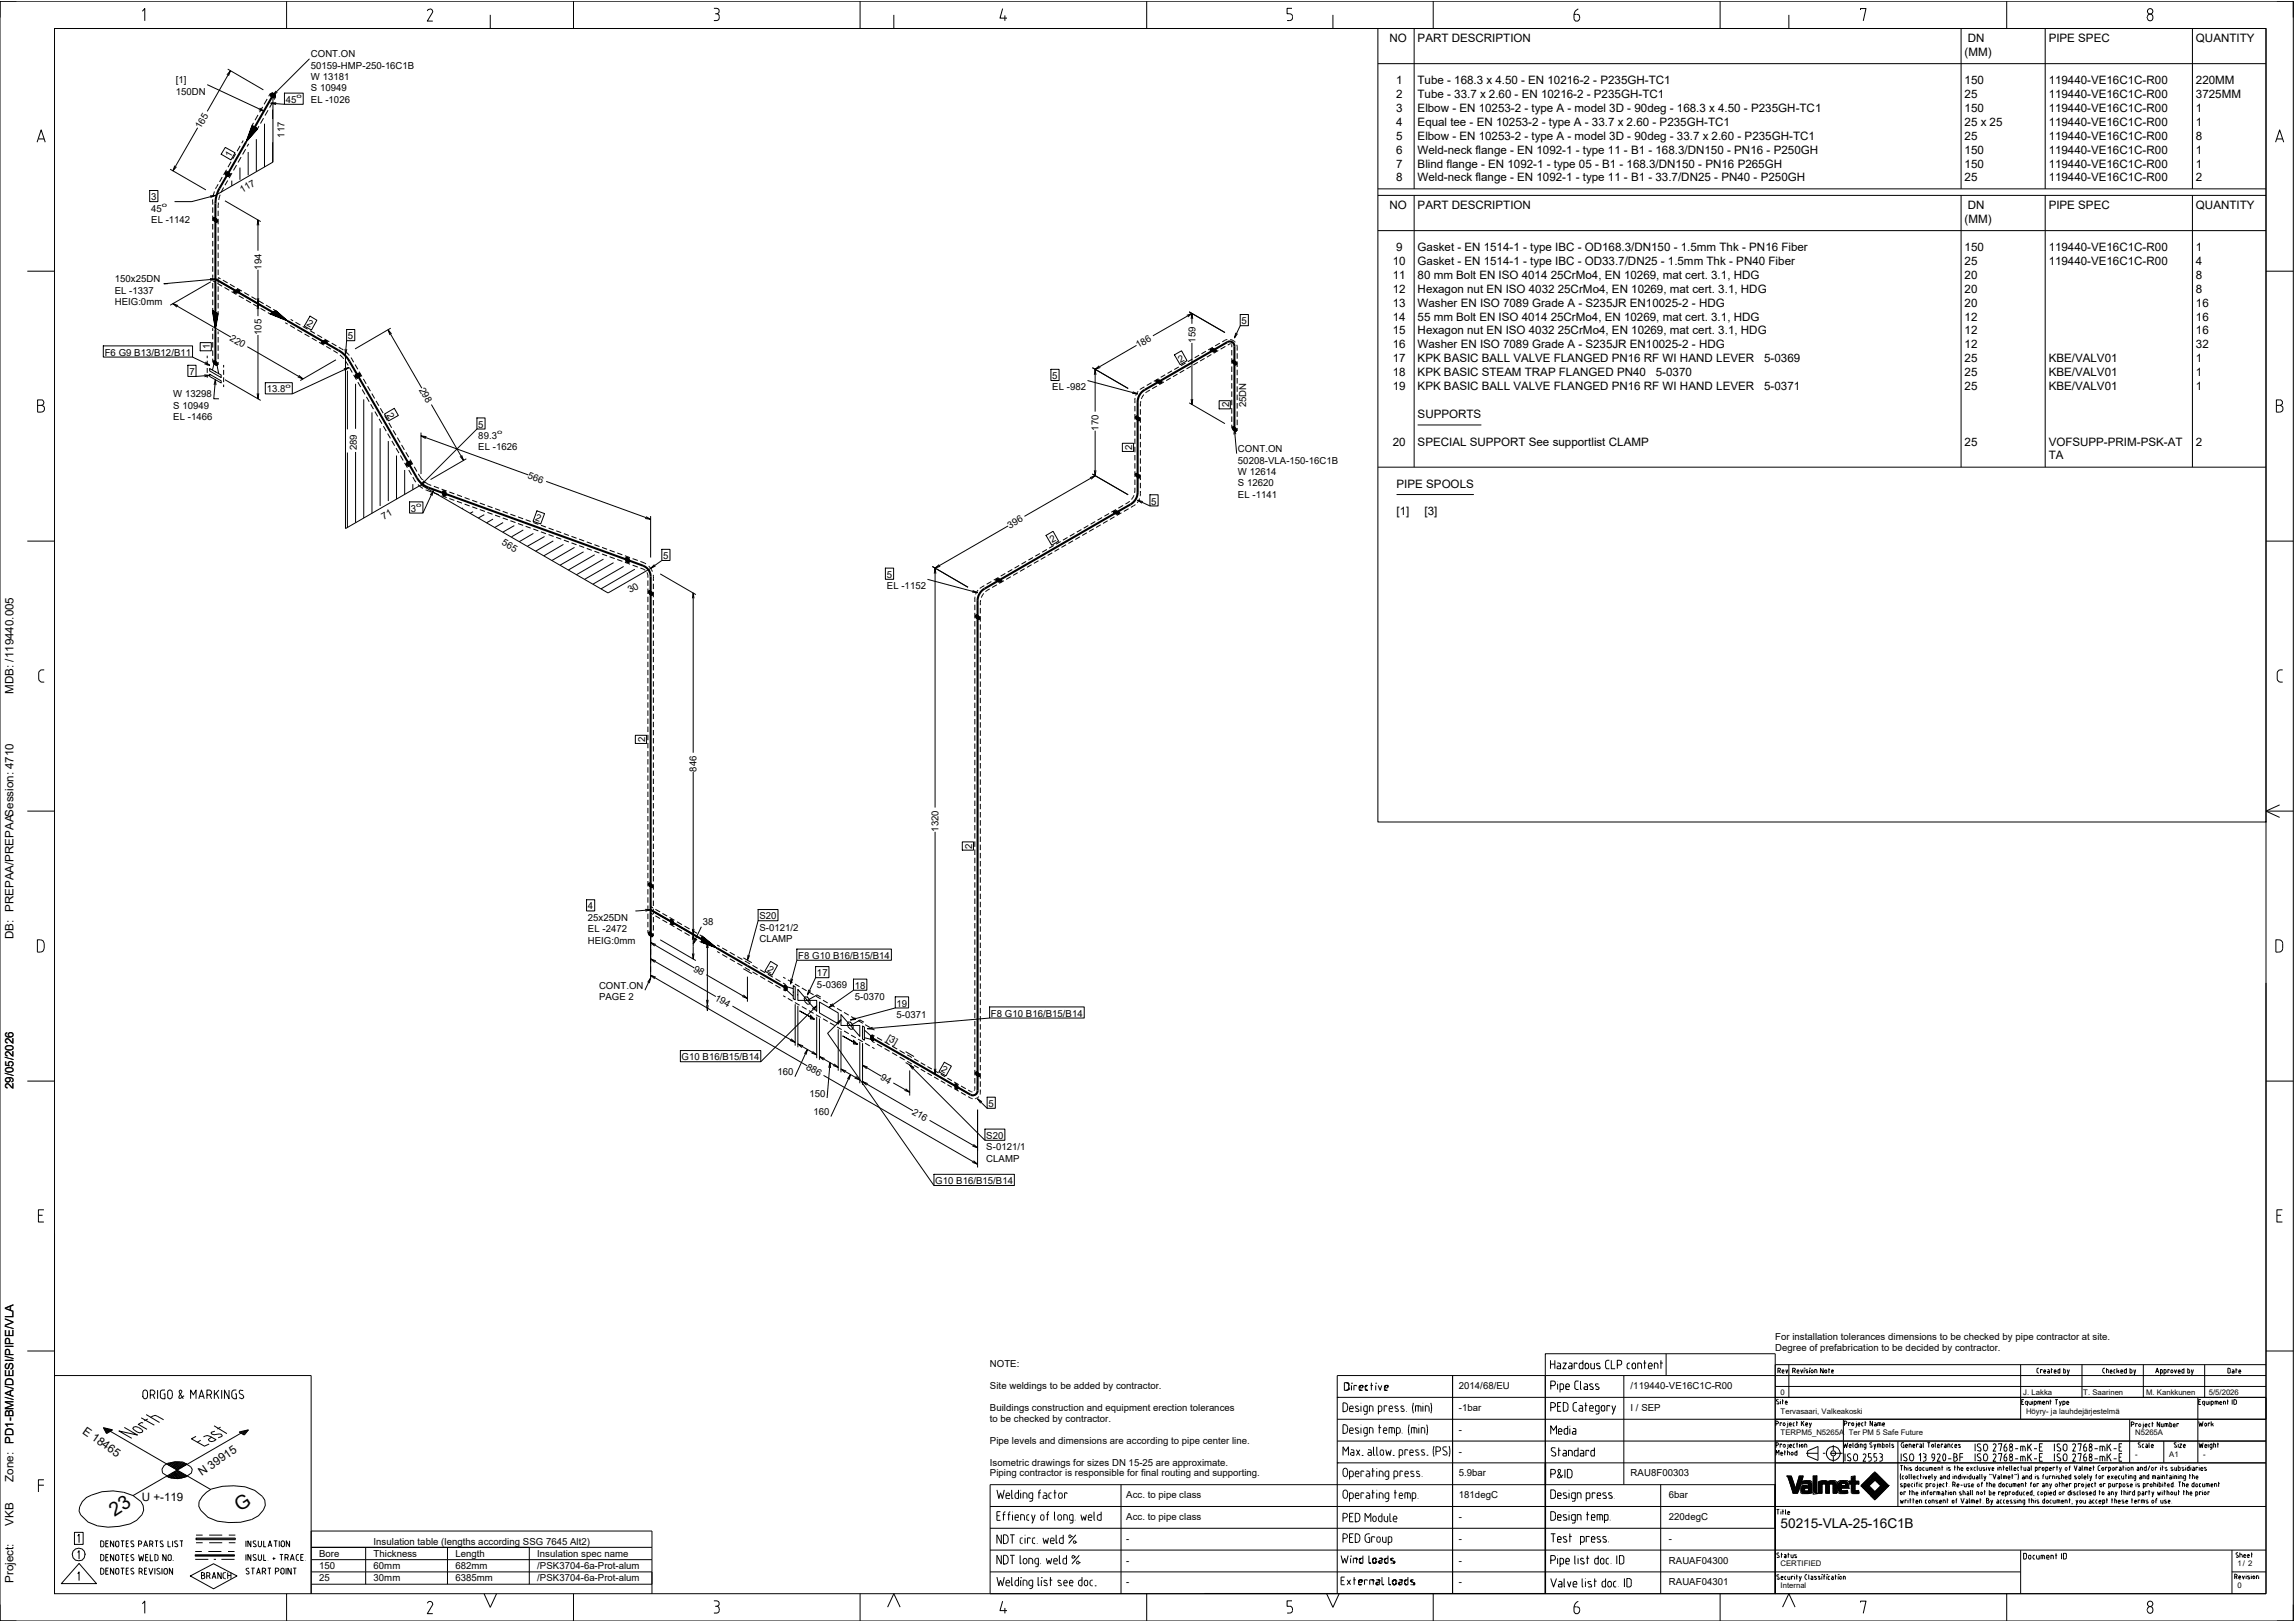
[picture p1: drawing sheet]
<svg xmlns="http://www.w3.org/2000/svg" width="841mm" height="594mm" viewBox="0 0 841 594" stroke-linecap="round" stroke-linejoin="round" font-family="sans-serif">
<defs><g id="words">
<g font-size="7.1">
<text x="42" y="556" transform="rotate(-33 42 556)">23</text>
<text x="87.9" y="554" transform="rotate(-33 87.9 554)">G</text>
</g>
<text font-size="4.9" x="652.5" y="560">50215-VLA-25-16C1B</text>
<g font-size="4.2">
<text x="509.2" y="15.5">NO</text>
<text x="519.5" y="15.5">PART DESCRIPTION</text>
<text x="721.1" y="15.5">DN</text>
<text x="750.7" y="15.5">PIPE SPEC</text>
<text x="804.7" y="15.5">QUANTITY</text>
<text x="719.9" y="20.5">(MM)</text>
<text x="511.6" y="30.8">1</text>
<text x="511.6" y="35.9">2</text>
<text x="519.5" y="30.8">Tube - 168.3 x 4.50 - EN 10216-2 - P235GH-TC1</text>
<text x="519.5" y="35.9">Tube - 33.7 x 2.60 - EN 10216-2 - P235GH-TC1</text>
<text x="719.9" y="30.8">150</text>
<text x="719.9" y="35.9">25</text>
<text x="750.7" y="30.8">119440-VE16C1C-R00</text>
<text x="750.7" y="35.9">119440-VE16C1C-R00</text>
<text x="804.7" y="30.8">220MM</text>
<text x="804.7" y="35.9">3725MM</text>
<text x="511.6" y="41">3</text>
<text x="519.5" y="41">Elbow - EN 10253-2 - type A - model 3D - 90deg - 168.3 x 4.50 - P235GH-TC1</text>
<text x="719.9" y="41">150</text>
<text x="750.7" y="41">119440-VE16C1C-R00</text>
<text x="804.7" y="41">1</text>
<text x="511.6" y="46.1">4</text>
<text x="519.5" y="46.1">Equal tee - EN 10253-2 - type A - 33.7 x 2.60 - P235GH-TC1</text>
<text x="719.9" y="46.1">25 x 25</text>
<text x="750.7" y="46.1">119440-VE16C1C-R00</text>
<text x="804.7" y="46.1">1</text>
<text x="511.6" y="51.2">5</text>
<text x="519.5" y="51.2">Elbow - EN 10253-2 - type A - model 3D - 90deg - 33.7 x 2.60 - P235GH-TC1</text>
<text x="719.9" y="51.2">25</text>
<text x="750.7" y="51.2">119440-VE16C1C-R00</text>
<text x="804.7" y="51.2">8</text>
<text x="511.6" y="56.3">6</text>
<text x="519.5" y="56.3">Weld-neck flange - EN 1092-1 - type 11 - B1 - 168.3/DN150 - PN16 - P250GH</text>
<text x="719.9" y="56.3">150</text>
<text x="750.7" y="56.3">119440-VE16C1C-R00</text>
<text x="804.7" y="56.3">1</text>
<text x="511.6" y="61.4">7</text>
<text x="519.5" y="61.4">Blind flange - EN 1092-1 - type 05 - B1 - 168.3/DN150 - PN16 P265GH</text>
<text x="719.9" y="61.4">150</text>
<text x="750.7" y="61.4">119440-VE16C1C-R00</text>
<text x="804.7" y="61.4">1</text>
<text x="511.6" y="66.5">8</text>
<text x="519.5" y="66.5">Weld-neck flange - EN 1092-1 - type 11 - B1 - 33.7/DN25 - PN40 - P250GH</text>
<text x="719.9" y="66.5">25</text>
<text x="750.7" y="66.5">119440-VE16C1C-R00</text>
<text x="804.7" y="66.5">2</text>
<text x="509.2" y="76.7">NO</text>
<text x="519.5" y="76.7">PART DESCRIPTION</text>
<text x="721.1" y="76.7">DN</text>
<text x="750.7" y="76.7">PIPE SPEC</text>
<text x="804.7" y="76.7">QUANTITY</text>
<text x="719.9" y="81.7">(MM)</text>
<text x="511.6" y="92">9</text>
<text x="519.5" y="92">Gasket - EN 1514-1 - type IBC - OD168.3/DN150 - 1.5mm Thk - PN16 Fiber</text>
<text x="719.9" y="92">150</text>
<text x="750.7" y="92">119440-VE16C1C-R00</text>
<text x="804.7" y="92">1</text>
<text x="510.4" y="97.1">10</text>
<text x="519.5" y="97.1">Gasket - EN 1514-1 - type IBC - OD33.7/DN25 - 1.5mm Thk - PN40 Fiber</text>
<text x="719.9" y="97.1">25</text>
<text x="750.7" y="97.1">119440-VE16C1C-R00</text>
<text x="804.7" y="97.1">4</text>
<text x="510.4" y="102.2">11</text>
<text x="510.4" y="107.3">12</text>
<text x="519.5" y="102.2">80 mm Bolt EN ISO 4014</text>
<text x="519.5" y="107.3">Hexagon nut EN ISO 4032</text>
<text x="568.3" y="102.2">25CrMo4, EN 10269, mat cert. 3.1, HDG</text>
<text x="570.9" y="107.3">25CrMo4, EN 10269, mat cert. 3.1, HDG</text>
<text x="719.9" y="102.2">20</text>
<text x="719.9" y="107.3">20</text>
<text x="804.7" y="102.2">8</text>
<text x="804.7" y="107.3">8</text>
<text x="510.4" y="112.4">13</text>
<text x="519.5" y="112.4">Washer EN ISO 7089 Grade A - S235JR EN10025-2 - HDG</text>
<text x="719.9" y="112.4">20</text>
<text x="804.7" y="112.4">16</text>
<text x="510.4" y="117.5">14</text>
<text x="519.5" y="117.5">55 mm Bolt EN ISO 4014</text>
<text x="568.3" y="117.5">25CrMo4, EN 10269, mat cert. 3.1, HDG</text>
<text x="719.9" y="117.5">12</text>
<text x="804.7" y="117.5">16</text>
<text x="510.4" y="122.6">15</text>
<text x="519.5" y="122.6">Hexagon nut EN ISO 4032</text>
<text x="570.9" y="122.6">25CrMo4, EN 10269, mat cert. 3.1, HDG</text>
<text x="719.9" y="122.6">12</text>
<text x="804.7" y="122.6">16</text>
<text x="510.4" y="127.7">16</text>
<text x="519.5" y="127.7">Washer EN ISO 7089 Grade A - S235JR EN10025-2 - HDG</text>
<text x="719.9" y="127.7">12</text>
<text x="804.7" y="127.7">32</text>
<text x="510.4" y="132.8">17</text>
<text x="510.4" y="137.9">18</text>
<text x="519.5" y="132.8">KPK BASIC BALL VALVE FLANGED PN16 RF WI HAND LEVER</text>
<text x="519.5" y="137.9">KPK BASIC STEAM TRAP FLANGED PN40</text>
<text x="606.8" y="137.9">5-0370</text>
<text x="646.4" y="132.8">5-0369</text>
<text x="719.9" y="132.8">25</text>
<text x="719.9" y="137.9">25</text>
<text x="750.7" y="132.8">KBE/VALV01</text>
<text x="750.7" y="137.9">KBE/VALV01</text>
<text x="804.7" y="132.8">1</text>
<text x="804.7" y="137.9">1</text>
<text x="510.4" y="143">19</text>
<text x="519.5" y="143">KPK BASIC BALL VALVE FLANGED PN16 RF WI HAND LEVER</text>
<text x="646.4" y="143">5-0371</text>
<text x="719.9" y="143">25</text>
<text x="750.7" y="143">KBE/VALV01</text>
<text x="804.7" y="143">1</text>
<text x="519.5" y="153.2">SUPPORTS</text>
<text x="510.4" y="163.4">20</text>
<text x="519.5" y="163.4">SPECIAL SUPPORT See supportlist CLAMP</text>
<text x="719.9" y="163.4">25</text>
<text x="750.7" y="163.4">VOFSUPP-PRIM-PSK-AT</text>
<text x="804.7" y="163.4">2</text>
<text x="750.7" y="168.4">TA</text>
<text x="511.8" y="178.7">PIPE SPOOLS</text>
<text x="511.8" y="188.9">[1]</text>
<text x="522" y="188.9">[3]</text>
<text x="5" y="254.2" transform="rotate(-90 5 254.2)">MDB: /119440.005</text>
<text x="5" y="344.2" transform="rotate(-90 5 344.2)">DB: PREPAA/PREPAASession: 4710</text>
<text x="5" y="399.1" transform="rotate(-90 5 399.1)">29/05/2026</text>
<text x="30" y="525" transform="rotate(35 30 525)">E 18465</text>
<text x="5" y="529" transform="rotate(-90 5 529)">PD1-BM/A/DESI/PIPE/VLA</text>
<text x="5" y="543" transform="rotate(-90 5 543)">Zone:</text>
<text x="74" y="541" transform="rotate(-35 74 541)">N 39915</text>
<text x="52" y="550">U +-119</text>
<text x="5" y="559" transform="rotate(-90 5 559)">VKB</text>
<text x="5" y="580" transform="rotate(-90 5 580)">Project:</text>
</g>
<g font-size="3.5">
<text x="113.9" y="21">CONT.ON</text>
<text x="113.9" y="25.2">50159-HMP-250-16C1B</text>
<text x="113.9" y="29.3">W 13181</text>
<text x="64.4" y="30.5">[1]</text>
<text x="64.4" y="34.7">150DN</text>
<text x="113.9" y="33.5">S 10949</text>
<text x="104.7" y="37.7">45</text>
<text x="113.9" y="37.7">EL -1026</text>
<text x="73.5" y="47.4" transform="rotate(-60 73.5 47.4)">165</text>
<text x="104.2" y="50.4" transform="rotate(-90 104.2 50.4)">117</text>
<text x="84.5" y="57.9" transform="rotate(-60 84.5 57.9)">1</text>
<text x="88.7" y="70.7" transform="rotate(-30 88.7 70.7)">117</text>
<text x="55.4" y="73.4">3</text>
<text x="55.4" y="77.5">45</text>
<text x="55.4" y="81.7">EL -1142</text>
<text x="95.8" y="98.9" transform="rotate(-90 95.8 98.9)">194</text>
<text x="42" y="103.5">150x25DN</text>
<text x="42" y="107.6">EL -1337</text>
<text x="42" y="111.8">HEIG:0mm</text>
<text x="112.2" y="119.3" transform="rotate(30 112.2 119.3)">2</text>
<text x="455" y="118.8">5</text>
<text x="84" y="124.6" transform="rotate(30 84 124.6)">220</text>
<text x="95.8" y="122.8" transform="rotate(-90 95.8 122.8)">105</text>
<text x="127.5" y="124.3">5</text>
<text x="438" y="125.6" transform="rotate(-90 438 125.6)">159</text>
<text x="38.4" y="130.3">F6 G9 B13/B12/B11</text>
<text x="76.9" y="128" transform="rotate(-90 76.9 128)">1</text>
<text x="417.1" y="127.6" transform="rotate(-30 417.1 127.6)">186</text>
<text x="69.4" y="137.4">7</text>
<text x="432.7" y="132.9" transform="rotate(-30 432.7 132.9)">2</text>
<text x="97.8" y="143.8">13.8</text>
<text x="153.5" y="142.8" transform="rotate(60 153.5 142.8)">298</text>
<text x="385.6" y="138.9">5</text>
<text x="385.6" y="143.1">EL -982</text>
<text x="63.5" y="145.6">W 13298</text>
<text x="63.5" y="149.8">S 10949</text>
<text x="450.4" y="149.3" transform="rotate(-90 450.4 149.3)">2</text>
<text x="456.7" y="149.3" transform="rotate(-90 456.7 149.3)">25DN</text>
<text x="63.5" y="153.9">EL -1466</text>
<text x="141.6" y="151.9" transform="rotate(60 141.6 151.9)">2</text>
<text x="175.3" y="156.7">5</text>
<text x="175.3" y="160.9">89.3</text>
<text x="402.6" y="157.8" transform="rotate(-90 402.6 157.8)">170</text>
<text x="130.8" y="165" transform="rotate(-90 130.8 165)">289</text>
<text x="175.3" y="165">EL -1626</text>
<text x="414.9" y="164.9" transform="rotate(-90 414.9 164.9)">2</text>
<text x="453.7" y="165.7">CONT.ON</text>
<text x="453.7" y="169.9">50208-VLA-150-16C1B</text>
<text x="193.2" y="175.2" transform="rotate(20 193.2 175.2)">566</text>
<text x="453.7" y="174">W 12614</text>
<text x="453.7" y="178.2">S 12620</text>
<text x="421.9" y="184.9">5</text>
<text x="453.7" y="182.4">EL -1141</text>
<text x="140.7" y="190.4" transform="rotate(-30 140.7 190.4)">71</text>
<text x="150.5" y="187.5">3</text>
<text x="196" y="190.7" transform="rotate(20 196 190.7)">2</text>
<text x="370.1" y="193.8" transform="rotate(-30 370.1 193.8)">396</text>
<text x="183.7" y="199.5" transform="rotate(30 183.7 199.5)">565</text>
<text x="385.6" y="199.1" transform="rotate(-30 385.6 199.1)">2</text>
<text x="243" y="204.9">5</text>
<text x="325" y="211.8">5</text>
<text x="325" y="215.9">EL -1152</text>
<text x="230.9" y="217.5" transform="rotate(-30 230.9 217.5)">30</text>
<text x="236.4" y="271.9" transform="rotate(-90 236.4 271.9)">2</text>
<text x="255.2" y="282.8" transform="rotate(-90 255.2 282.8)">846</text>
<text x="343.9" y="304.8" transform="rotate(-90 343.9 304.8)">1320</text>
<text x="356.2" y="311" transform="rotate(-90 356.2 311)">2</text>
<text x="215.4" y="333.3">4</text>
<text x="215.4" y="337.4">25x25DN</text>
<text x="215.4" y="341.6">EL -2472</text>
<text x="257.5" y="339.1">38</text>
<text x="278.3" y="336.9">S20</text>
<text x="278.3" y="341">S-0121/2</text>
<text x="215.4" y="345.8">HEIG:0mm</text>
<text x="278.3" y="345.2">CLAMP</text>
<text x="292.5" y="351.4">F8 G10 B16/B15/B14</text>
<text x="253.8" y="355.7" transform="rotate(30 253.8 355.7)">98</text>
<text x="281" y="355.7" transform="rotate(30 281 355.7)">2</text>
<text x="299.4" y="357.8">17</text>
<text x="219.5" y="362.3">CONT.ON</text>
<text x="299.4" y="361.9">5-0369</text>
<text x="313.3" y="362.3">18</text>
<text x="219.5" y="366.5">PAGE 2</text>
<text x="261.7" y="366.3" transform="rotate(30 261.7 366.3)">194</text>
<text x="313.3" y="366.5">5-0370</text>
<text x="328.6" y="368.8">19</text>
<text x="328.6" y="373">5-0371</text>
<text x="363.1" y="372.5">F8 G10 B16/B15/B14</text>
<text x="324.7" y="381" transform="rotate(30 324.7 381)">[3]</text>
<text x="249.8" y="388.5">G10 B16/B15/B14</text>
<text x="284.9" y="394">160</text>
<text x="295.1" y="391.6" transform="rotate(30 295.1 391.6)">886</text>
<text x="322.4" y="395.4" transform="rotate(30 322.4 395.4)">94</text>
<text x="344.7" y="392.6" transform="rotate(30 344.7 392.6)">2</text>
<text x="296.7" y="401.8">150</text>
<text x="362.2" y="405.6">5</text>
<text x="298.1" y="408.6">160</text>
<text x="334" y="408.1" transform="rotate(30 334 408.1)">216</text>
<text x="361.4" y="417.3">S20</text>
<text x="361.4" y="421.5">S-0121/1</text>
<text x="361.4" y="425.6">CLAMP</text>
<text x="342.7" y="433.9">G10 B16/B15/B14</text>
<text x="650.5" y="491.1">For installation tolerances dimensions to be checked by pipe contractor at site.</text>
<text x="650.5" y="495.1">Degree of prefabrication to be decided by contractor.</text>
<text x="362.7" y="501">NOTE:</text>
<text x="362.7" y="509">Site weldings to be added by contractor.</text>
<text x="534.6" y="509">2014/68/EU</text>
<text x="597.6" y="509">/119440-VE16C1C-R00</text>
<text x="362.7" y="517">Buildings construction and equipment erection tolerances</text>
<text x="362.7" y="521">to be checked by contractor.</text>
<text x="534.6" y="517">-1bar</text>
<text x="597.6" y="517">I / SEP</text>
<text x="534.6" y="525">-</text>
<text x="362.7" y="529">Pipe levels and dimensions are according to pipe center line.</text>
<text x="534.6" y="533">-</text>
<text x="362.7" y="537">Isometric drawings for sizes DN 15-25 are approximate.</text>
<text x="362.7" y="541">Piping contractor is responsible for final routing and supporting.</text>
<text x="534.6" y="541">5.9bar</text>
<text x="597.6" y="541">RAU8F00303</text>
<text x="412.7" y="549">Acc. to pipe class</text>
<text x="534.6" y="549">181degC</text>
<text x="611.5" y="549">6bar</text>
<text x="412.7" y="557">Acc. to pipe class</text>
<text x="534.6" y="557">-</text>
<text x="611.5" y="557">220degC</text>
<text x="136.9" y="566">Insulation table (lengths according SSG 7645 Alt2)</text>
<text x="412.7" y="565">-</text>
<text x="534.6" y="565">-</text>
<text x="611.5" y="565">-</text>
<text x="116.9" y="570.5">Bore</text>
<text x="116.9" y="575">150</text>
<text x="136.9" y="570.5">Thickness</text>
<text x="136.9" y="575">60mm</text>
<text x="166.9" y="570.5">Length</text>
<text x="166.9" y="575">682mm</text>
<text x="196.9" y="570.5">Insulation spec name</text>
<text x="196.9" y="575">/PSK3704-6a-Prot-alum</text>
<text x="412.7" y="573">-</text>
<text x="534.6" y="573">-</text>
<text x="611.5" y="573">RAUAF04300</text>
<text x="116.9" y="579.5">25</text>
<text x="136.9" y="579.5">30mm</text>
<text x="166.9" y="579.5">6385mm</text>
<text x="196.9" y="579.5">/PSK3704-6a-Prot-alum</text>
<text x="412.7" y="581">-</text>
<text x="534.6" y="581">-</text>
<text x="611.5" y="581">RAUAF04301</text>
</g>
<g font-size="2.8">
<text x="652.5" y="511">0</text>
<text x="741.4" y="511">J. Lakka</text>
<text x="763.4" y="511">T. Saarinen</text>
<text x="786.4" y="511">M. Kankkunen</text>
<text x="809.4" y="511">5/5/2026</text>
<text x="652.5" y="518">Tervasaari, Valkeakoski</text>
<text x="742.4" y="518">Höyry- ja lauhdejärjestelmä</text>
<text x="652.5" y="526">TERPM5_N5265A</text>
<text x="677.5" y="526">Ter PM 5 Safe Future</text>
<text x="782.4" y="526">N5265A</text>
<text x="782.4" y="534">-</text>
<text x="794.9" y="534">A1</text>
<text x="807.4" y="534">-</text>
<text x="652.5" y="574">CERTIFIED</text>
<text x="819.9" y="574">1/ 2</text>
<text x="652.5" y="582">Internal</text>
<text x="819.9" y="582">0</text>
</g>
<g font-size="2.3">
<text x="108.6" y="36">o</text>
<text x="59.3" y="75.9">o</text>
<text x="104.6" y="142.2">o</text>
<text x="182.1" y="159.2">o</text>
<text x="152.5" y="185.8">o</text>
</g>
</g></defs>
<g fill="none" stroke="#000" stroke-width=".37">
<path d="M0 .4h840.4v593.6h-840.4zM6 .4h-6v6.1M20 10.4h810.4v573.6h-810.4zM52.2 4.1l.9-1v4.5M105 .4v10M157.6 3.4h-.5l-.5 .6M157.6 3.2a.95 .95 0 0 1 .8 1.5l-1.8 3h2M179.7 5.4v5M210.2 .4v10M261.6 3.1h1a1.03 1.03 0 0 1 .9 1.2 1.03 1.03 0 0 1-1.4 .7M262.6 5a.89 .89 0 0 1 .9 1M263.5 6.5a.89 .89 0 0 1-.9 1h-1"/>
<path d="M263.6 6v.5M315.2 .4v10M327.5 5.4v5M367.4 3.1l-1 3.5h2.6M368.2 5.6v2M420.2 .4v10M473.4 3.1h-1.7v1.9h1a1.28 1.28 0 0 1 1 1.3 1.28 1.28 0 0 1-1 1.2h-1M488.5 5.4v5M504.9 10.4h325.5v290.8h-325.5zM504.9 10.4h325.5M518.2 10.4v58.8M525.2 .4v10"/>
<path d="M577.8 5.3h-1v1.4a.99 .99 0 0 0 1 1 .99 .99 0 0 0 1-1M577.9 5.3a1.02 1.02 0 0 1 1 1.4M578.4 3.2a2.37 2.37 0 0 0-1.6 2.1M630.3 .4v10M655.5 5.4v5M681.8 3.7v-.6h2l-1 4.5M718.6 10.4v58.8M735.4 .4v10M749.5 10.4v58.8M786.8 6.2v.4M786.9 6.2a1.1 1.1 0 0 1 1.6-.9 1.1 1.1 0 0 1 .3 1.7 .99 .99 0 0 1-1.1 .6 .99 .99 0 0 1-.8-1M803.4 10.4v58.8"/>
<path d="M834.4 .4h6v6.1M75.9 31l20.8 9.7M83.1 27.4l1.3-1.5-.7 1.9M83.4 25.3l13.1 7.6M84.4 25.9l-8.5 14.9M95.1 39.6l1.6 1.1-1.9-.5M96.2 39.2l-1.1 1.9M97.9 36.3l-1.1 1.9M99 34.3l-.5 1M99.1 34.4l.7-.4 1.1 .7v.7l-.7 .4-1.1-.7zM99.2 37.8l5 .4M99.9 37.5l-1.1 1.9"/>
<path d="M101 35.5l-.5 1M101.1 33.3l-1.1 1.6 1.6-1.1M101.2 37.6l-2 .2 1.9 .5M104.2 34.1h6.9v4.1h-6.9zM113.4 21.5l-13.4 13.4v24.5l-21.1 12.2-8.6 2.3h-6.3M504.9 23.3h325.5M13.6 52.1l1.5-4.5 1.5 4.5M14.1 50.9h2.1M72.4 46.8l-9 15.8M82.5 54l3.6 2-1.5 2.6-3.5-2.1zM84.7 59.3l-1.1 1.9M86.4 56.4l-1.2 1.9"/>
<path d="M88 53.4l-1.1 2M88.3 57.6l-1.1 1.9M89.1 51.5l-.5 1M90 54.7l-1.1 1.9M90.9 55.7v8.5M91.1 52.7l-.5 1M92.9 45l-.6 1M93.3 46.6l1.1 .6-4.3 4.9 2.2-6.1 2 1.2-3.9 4.4 2-5.5 1.7 1-3.4 3.9 1.8-4.8 1.5 .8-2.9 3.5 1.6-4.3 1.2 .7-2.6 3.1 1.5-3.7 .9 .5-2 2.6 1.3-3 .6 .4-1.7 2.2 1.2-2.5 .3 .2-1.1 1.7 .9-1.8-3.1 5.5M93.9 51v11.9M94.6 42.1l-1.2 2M94.9 46.2l-.6 1M96.6 43.3l-1.1 2"/>
<path d="M96.9 45.3v15.9M98.2 40.4l-1.1 1.9M99.9 40.1v3.5M99.9 52.1v7.4M833.9 52.1l1.5-4.5 1.5 4.5M834.4 50.9h2.1M54.8 69.8h3.1v4.1h-3.1zM62.4 62l13.1 7.6M64.1 60.7l-.7 1.9 1.3-1.5M76.9 71.8l2-.2-1.8 .8M78 73l-.1 1M78 74v1"/>
<path d="M78 76v2M78 79v2M78.6 70.2l-.5 1.9M79.9 67.5l-.9 1.8M79.9 77.2v2M80 74.2l-.1 2M80.7 71.4l-.5 1.9M81.4 64.9l-.9 1.8M81.9 68.7l-.9 1.8M82.4 73.6l13.1 7.6M82.5 63.3l.7-.4 1.1 .7v.7l-.7 .4-1.1-.7zM83 62.2l-1.1 1.9"/>
<path d="M83.4 66.1l-1 1.8M84.9 66.2v1.9M85 63.4l-1.1 1.9M86.7 60.5l-1.1 1.9M87.9 61.4v4.5M504.9 69.2h325.5M504.9 71.6h325.5M518.2 71.6v99.6M718.6 71.6v99.6M749.5 71.6v99.6M803.4 71.6v99.6M10 99.4h10"/>
<path d="M78 82.1v2M78 85.2v2M78 88.3v2M78 91.4v2M78 94.4v2.1M78 97.5v2.1M78 80.1l.4-.4 1 .6 .4 .8-.4 .4-1-.6zM79.9 80.2v2M79.9 83.3v2M79.9 86.4v2M79.9 89.5v2M79.9 92.6v2"/>
<path d="M79.9 95.7v2M79.9 98.8v2M94.2 82.6l.3-2 .3 2M94.5 80.6v11.3M94.5 98.9v17M504.9 84.5h325.5M830.4 99.4h10M63.4 111.3l21.2 12.2M65.3 112l-1.9-.7 1.5 1.3M76.9 102.1l2 .2-1.8 .5M77.2 103.3l-14.8 8.6M78 100.6v2.1"/>
<path d="M78 103.7v2M78 106.7v2.1M78 109.8v2M78 112.8v1.1M78 102.9l.8 .5M78.9 102.3l-18.8 1.7h1.4M78.9 114.5l-1.1-.6 1.1 7 1-5.8-1.9-1.2 .9 6.4 .9-5.3-1.7-1.1 .8 5.6 .8-4.6-1.4-.8 .6 4.8 .6-4-1.2-.7 .6 4.2 .5-3.6-.9-.5 .4 3.5 .3-3.1-.6-.4 .3 2.9 .2-2.6-.3-.2 .1 2.2 .1-2.1-.1 6.4M79.7 103.9l1.7 1M79.9 101.9v2M79.9 104.9v2M79.9 107.9v2.1M79.9 111v2"/>
<path d="M79.9 114v1.1M79.9 101.7l.9 .5M80.6 103.3l14.9 8.6M81.7 102.7l1.7 1M82.3 105.4l1.7 1M84.3 104.2l1.7 1M84.9 106.9l1.7 1M85.6 106.8l1.1-.6 .9 .1 .2 .5-1.1 .6-.9-.1zM86.9 105.7l1.7 1M87.5 108.4l1.8 1M89.5 107.2l1.8 1M90.2 109.9l1.7 1.1"/>
<path d="M92.2 108.7l1.7 1.1M92.8 111.5l1.8 1M94.2 109.3l.3 2 .3-2M94.2 113.3l.3-2 .3 2M94.8 110.3l1.8 1M95.5 113l1.7 1M97.5 111.8l1.8 1M98.1 114.5l.9 .6M100 114.5l1.1-.6 4.4 3.8-6.5-2.6 2-1.2 4 3.4-5.9-2.3 1.7-1.1 3.6 3.1-5.2-2.1 1.5-.8 3.2 2.6-4.5-1.8 1.2-.7 2.8 2.2-3.9-1.6 .9-.5 2.4 1.8-3.1-1.4 .6-.4 2.1 1.6-2.6-1.3 .3-.2 1.7 1.1-1.9-1 5.6 3.2M100.1 113.3l.9 .6M104.5 118.3l.9 .5M106.3 119.3l1.8 1"/>
<path d="M106.5 117l.9 .6M108.3 118.1l1.8 1M110.9 119.6l1.8 1M113.6 115.9l2.5 1.4-2 3.7-2.6-1.5zM434.9 115.6l1.9-.7-1.5 1.2M435.8 114.3l13.1 7.6M436.5 116.9l.3-2 .3 2M436.8 118.6v-3.7l-14.3 8.2M454.5 115.3h3v4.1h-3zM454.5 119.4l-2.1 4.4M37.9 126.7h32.7v4.2h-32.7zM68.8 133.8h3v4.1h-3z"/>
<path d="M70.6 130.9l6.2 2.9M73.4 125.6h4v2.9h-4zM74.9 137.3l1.9 .2-1.9 .6M75.2 132.6l1.6 1.2-1.9-.4M75.9 130.3v1M75.9 132.2v1.8M75.9 134.8v1.8M75.9 137.5v.9M76.8 135l4.3 2.4v1l-4.3-2.5zM76.8 137.1l4.3 2.5v.7l-4.3-2.4zM76.8 137.5l-5 .4M77.8 135.6l.7-2.8 .9 .6 .8 3.7"/>
<path d="M78 120.3v1M78 122.3v2M78 125.3v2.1M78 128.4v2M78 131.4v1.1M78 132.5l.4-.3 1 .6 .4 .7-.4 .5-1-.6zM78.9 139.1l-.6 7h1.9M79.9 121.4v1.1M79.9 123.5v2M79.9 126.5v2.1M79.9 129.6v2M79.9 132.6v1.1"/>
<path d="M81.9 133.7v1M81.9 135.6v1.7M81.9 138.2v1.8M82.4 139.1l13.1 7.6M90.6 127l20.4 11.8M94.5 122.8v23.3M108.9 120.8l1.8 1.1M109.5 137.5l1.5 1.3-1.9-.7M111.6 122.4l1.8 1M113.6 121.2l1.8 1M114.3 123.9l1.7 1M116.3 122.7l1.7 1"/>
<path d="M116.9 125.4l1.8 1.1M117.7 125.4l1.1-.6h.9l.2 .6-1.1 .6-.9-.1zM118.9 124.2l1.8 1.1M119.5 126.9l1.8 1M121.5 125.7l1.8 1M122.1 128.5l.9 .5M123 129l.8 .5M123.1 131.9l-13.1 7.5M124.1 127.2l.9 .6M124.6 130.1l1.4 1.4M125.1 127.8l.8 .5M126 135.1l1.9-.4-1.6 1"/>
<path d="M126.4 127.9l.2 1.9 .5-1.9M126.5 132.2l1.1 1.7M126.6 128.9l1.4 1.4M127 120.7h3v4.1h-3zM127 124.8l-.4 5v63.9l27.7-16M127.3 135.9v21.4M127.9 134.7l-20.8 9.6M128.1 134.8l1 1.7M128.6 131l.5 .9M129.1 131.9l.5 .8M129.6 137.4l1 1.7M130.1 133.6l1 1.7"/>
<path d="M130.2 137.4l1.1-.6 .7 .3v.7l-1.1 .7-.7-.4zM131.6 136.2l1 1.7M133.2 138.8l1 1.8M142.2 120.9l12.4 21.3M143.2 120.3l-13.1 7.6M143.5 122.3l-1.3-1.4 .7 1.9M385.1 135.3h3v4.1h-3zM398.5 139.4l18.4 4.9M400.3 134.7l13.1 7.6M401 137.3l.3-2 .3 2M402.8 134l-1.5 1.3 1.9-.6M416.5 126.6l-15.2 8.7v15.5"/>
<path d="M423.8 139.3h.9l1.1 .6-.2 .4-.9 .1-1.1-.5zM424.5 138.8l-1.7 .9M426.5 140l-1.7 .9M427 137.3l-1.7 1M429 138.5l-1.6 1M429.5 135.9l-1.7 .9M430.4 130l2.6-1.5 2 3.7-2.5 1.5zM431.5 137.1l-1.7 1M432 134.5l-1.7 .9M434 135.7l-1.7 .9M434.4 133l-1.6 1M436.5 134.2l-1.7 1"/>
<path d="M436.8 125.7v22.5M436.9 131.6l-1.6 .9M439 132.8l-1.7 .9M439.4 130.1l-1.6 1M441.4 131.3l-1.6 1M441.9 128.7l-1.6 1M443.7 127.9l.9-.1 1.1 .6-.2 .4-.9 .2-1.1-.6zM443.9 129.9l-1.7 1M444.4 127.2l-1.7 1M446.4 128.5l-1.7 .9M447 125.7l-1.7 1M448.8 124.8l-.9 .5"/>
<path d="M449 126.9l-1.7 1M449.7 124.4l-1 .4M449.7 124.4h.1M450.8 126l-.9 .5M450.8 124.4l1.9 1M450.8 125.9v.1M450.8 125.9h.3M451.1 125.9h.1M451.1 125.9l.1 .1M451.2 126h.1M451.2 126l.1 .1M451.3 126.1v.1"/>
<path d="M451.3 126.2v.1M451.4 126.3v.9M451.4 128.2v2.1M451.4 131.3v2M451.4 134.3v2M451.4 137.3v2.1M451.9 131.9l1 .6 .4 .9-.4 .3-1-.6-.4-.8zM452.9 122l-.5 1.8 1.1-1.5M453.2 126.4l.2 2.1M453.4 129.4v2.1M453.4 132.5v2M453.4 135.5v2"/>
<path d="M453.4 138.5v2.1M13.8 146.5h1.3a1.01 1.01 0 0 1 1 1 1.01 1.01 0 0 1-1 1 1.24 1.24 0 0 1 1.2 1.3 1.24 1.24 0 0 1-1.2 1.2h-1.3zM13.8 148.5h1.3M78.4 141l.5-1.9 .2 2M81.9 140.9v.9M94.2 144.1l.3 2 .3-2M97.2 140.2h9.9v4.1h-9.9zM130.3 140.6v16.5M131.1 140l1.1 1.8M132.7 142.7l1.1 1.8M133.3 146.3v43.5M134.3 145.4l1 1.8"/>
<path d="M134.7 141.5l1 1.8M135.8 148.1l1.1 1.8M136.3 144.2l1 1.8M136.3 151.1v37M137.4 150.8l1 1.8M137.8 146.9l1 1.8M138.9 153.5l1.1 1.8M139.3 156.9v28.5M139.4 149.6l1 1.8M140.5 156.2l1 1.8M140.9 151.7l3.6-2.1 1.5 2.6-3.6 2zM140.9 152.3l1.1 1.8"/>
<path d="M142 158.9l1.1 1.7M142.5 155l1 1.8M144.1 157.7l1 1.7M154.3 158.5v15.2M154.3 159.7l39.2 14.3M158.1 148.2l11.8 20.5M174.8 153.1h3v4.1h-3zM174.8 157.2l-20.5 20.5M401.3 157.8v16.5l-25.9 14.9M415.1 143.5l1.8 .8-2-.2M415.9 146.7v1M415.9 148.7v2"/>
<path d="M415.9 151.7v2M415.9 154.7v2M415.9 157.7v2M415.9 145.8v.9M416 152.8l.4-.4 1 .6 .4 .8-.4 .4-1-.6zM417.1 143.4l-.9 1.6M417.9 149.9v2M417.9 152.9v2M417.9 155.9v2M417.9 158.9v2M418 147l-.1 1.9M419.1 144.6l-.9 1.6"/>
<path d="M419.4 141.8l-1.7 1M421.4 142.9l-1.6 1.1M422 140.2l-1.8 1M424 141.5l-1.8 .9M435.8 147.6l13.1 7.6M436.5 146.2l.3 2 .3-2M446.8 146.8h4.1v3h-4.1zM451.4 140.4v2M451.4 143.4v2M451.4 146.5v2M451.4 149.5v2.1M451.4 152.6v2"/>
<path d="M451.4 155.6v1M451.9 156.3l1 .6 .4 .8-.4 .4-1-.6-.4-.8zM452.4 157.2l.8 9M452.9 159.1l-.5-1.9-.2 2M453.4 141.6v2M453.4 144.6v2M453.4 147.7v2M453.4 150.7v2.1M453.4 153.8v2M453.4 156.8v1M519.5 155.7h23.3M834.2 146.5h1.2a1.01 1.01 0 0 1 1 1 1.01 1.01 0 0 1-1 1 1.24 1.24 0 0 1 1.2 1.3 1.24 1.24 0 0 1-1.2 1.2h-1.2z"/>
<path d="M834.2 148.5h1.2M127.3 165.8v27.5M130.3 165.6v26M142.3 161.6v22M143.6 161.6l1 1.7M145.1 164.2l1.1 1.8M145.3 166.9v16M145.6 160.3l1 1.8M146.7 166.9l1.1 1.8M147.2 163l1 1.8M148.3 169.6l1 1.8M148.3 172.2v9"/>
<path d="M148.7 165.7l1.1 1.8M148.9 169.7l1.1-.7 .7 .4v.7l-1.1 .7-.7-.4zM149.8 172.2l1 1.8M150.3 168.4l1 1.8M151.3 174.9l.5 .8M151.3 177.4v2M151.7 175.7l.7 1M151.8 171.1l1 1.7M153.2 177.5l1.8 1.5M153.3 173.6l1.4 2.1M154.3 177.7l68.5 39.6 15.6-9 4.1-2.9M154.7 175.7h.1"/>
<path d="M155.4 176.1l-1.1 1.6 1.6-1.1M155.8 176.7h.1M155.8 176.7l2.2 1.2M156 179.5l2 .8M156.3 160l-2-.3 1.7 1M158.8 179.8l-3.8 8.2M159 178.2l1.9 .7M161.8 179.3l1.9 .6M169.2 166.8l.7 1.9-1.3-1.5M170.9 168.1l-13.1 7.6M200.2 176.4l38.2 13.9M399.4 175l1.9-.7-1.5 1.3"/>
<path d="M400.3 173.7l13.1 7.6M401 172.3l.3 2 .3-2M411.3 162.4h4.1v3h-4.1zM415.9 179.7l-.1 .9M415.9 160.7v2M415.9 163.7v2M415.9 166.7v2M415.9 169.7v2M415.9 172.7v2M415.9 175.7v2M415.9 178.7v1M416.4 173.4l1 .6 .4 .8-.4 .4-1-.6-.4-.8z"/>
<path d="M417.9 179.9l-.1 1.9M417.9 161.9v2M417.9 164.9v2M417.9 167.9v2M417.9 170.9v2M417.9 173.9v2M417.9 176.9v2M504.9 171.2h325.5M10 198.3h10M150.1 183.9h4.9v4.1h-4.9zM157.7 181.4l1.1-1.6-.5 1.9M159 180.6l1.9 .7"/>
<path d="M161.8 181.7l1.9 .7M162.2 180l.6-.2 .6 .6v1.2l-.6 .2-.6-.6zM164.7 180.3l1.8 .7M164.7 182.7l1.8 .7M166.3 184.6h.1M167.5 181.3l1.8 .7M167.5 183.7l1.8 .7M169.7 186.1l-.4 .3M170.3 182.3l1.8 .7M170.3 184.7l1.8 .7M173.1 183.3l1.8 .7M173.1 185.7l1.8 .7"/>
<path d="M173.4 187.5l-1.1 .6M175.8 184.3l1.9 .7M175.8 186.7l1.9 .7M177.5 188.6l-2.2 1.2M178.6 185.4l1.9 .7M178.6 187.8l1.9 .6M180.7 190.2l-2.4 1.4M181.4 186.4l1.9 .7M181.4 188.8l1.9 .7M184.2 187.4l1.9 .7M184.2 189.8l1.9 .7M184.4 191.5l-3.1 1.8"/>
<path d="M187 188.4l1.9 .7M187 190.8l1.9 .7M188.5 192.6l-4.2 2.4M189.8 189.4l1.9 .7M189.8 191.8l1.9 .7M191.8 194.2l-4.3 2.5M192.6 190.4l1.9 .7M192.6 192.9l1.9 .6M195.4 191.5l1.9 .6M195.4 193.9l1.9 .6M195.5 195.5l-5.2 3M196.8 187.2l2.8 1-1.5 3.8-2.8-1z"/>
<path d="M198.2 192.5l1.9 .6M198.2 194.9l1.9 .7M199.6 196.6l-6.4 3.6M201 193.5l1.9 .7M201 195.9l1.9 .7M202.8 198.2l-6.5 3.8M203.8 194.5l1.9 .7M203.8 196.9l1.9 .7M206.5 199.5l-7.2 4.2M206.6 195.5l1.9 .7M206.6 197.9l1.9 .7M209.4 196.5l1.9 .7"/>
<path d="M209.4 198.9l1.9 .7M212.2 197.6l1.9 .6M212.2 199.9l1.9 .7M215 198.6l1.9 .7M217.8 199.6l1.9 .7M236.7 189.3l1.7 1-2-.3M238.4 189.1v15.2M369.4 192.7l-26.7 15.5v87.7M383.3 196.2l2.6-1.5 2 3.6-2.5 1.5zM386.1 199.9l-1.6 1M388.7 198.4l-1.7 1M390.7 199.6l-1.7 1"/>
<path d="M391.2 197l-1.7 .9M393.2 198.2l-1.7 .9M393.7 195.5l-1.7 1M395.7 196.7l-1.6 1M396.3 194l-1.7 1M398.3 195.2l-1.7 1M398.8 192.6l-1.7 1M400.8 193.8l-1.7 1M401.3 191.1l-1.6 1M403.4 192.3l-1.7 1M403.9 189.6l-1.7 1M405.9 190.8l-1.7 1"/>
<path d="M406.4 188.2l-1.7 1M408.2 187.3l.9-.1 1.1 .6-.2 .5-.9 .1-1.1-.6zM408.4 189.4l-1.7 .9M409 186.7l-1.8 1M411 187.9l-1.8 1M411.6 185.2l-1.8 1M413.6 186.4l-1.8 1M414 183.7l-1.6 1M415.3 185.4l-.9 .5M415.6 181.5l-1 1.5M416.1 184.9l-.8 .5M416.9 183.3l4.5 2.1"/>
<path d="M417.6 182.7l-.9 1.5M418.8 183.8l-1.9-.5 1.6 1.1M421.4 181.3h3v4.1h-3zM511.8 181.2h28.3M830.4 198.3h10M210.5 200.6l-8.3 4.8M213.9 202.2l-8.7 4.9M215 201l1.9 .7M217.8 202l1.9 .7M217.9 203.3l-9.6 5.6M220.6 200.6l1.9 .7M220.6 203l1.9 .7"/>
<path d="M221.1 204.9l-9.9 5.7M223.4 201.6l1.9 .7M223.4 204l1.9 .7M224.8 206.2l-10.6 6.1M226.2 202.6l1.9 .7M226.2 205l1.9 .7M228.5 207.6l-11.3 6.5M229 203.6l1.9 .7M229 206.1l1.9 .6M229.3 204.4l.6-.2 .6 .6v1.2l-.6 .2-.6-.6zM231.8 204.7l1.9 .7M231.8 207.1l1.9 .7"/>
<path d="M232.6 208.6l-12.4 7.2M234.7 205.7l2 .9M234.7 208.2l1.8 .8M237.1 209.8l.3 .9M237.4 210.7v1M237.4 212.7v2M237.4 215.7v2M237.4 218.7v2M237.5 216.8l.4-.4 1 .6 .4 .8-.4 .4-1-.6zM237.7 207.4l1.4 2.1M239.4 210.7l.1 1.2M239.4 211.9v1"/>
<path d="M239.4 213.9v2M239.4 216.9v2M239.4 219.9v2M239.8 206.9l-1.4 1.4 1.8-.9M241.9 210.3l13.1 7.6M242.5 201.3h3v4.1h-3zM253.7 219.3l.3-2 .3 2M254 217.3v58.5M324.4 208.2h3.1v4.1h-3.1zM339.9 212.3l18.3 4.9M341.7 207.6l13 7.6M342.4 210.2l.3-2 .3 2"/>
<path d="M344.2 206.9l-1.5 1.3 1.8-.7M356.4 216.4l1.8 .8-2-.2M357.3 218.7l-.1 1.9M358.4 216.3l-.9 1.5M359.4 219.9l-.1 .9M359.8 215.1l-.8 .5M360.5 217.4l-.9 1.6M360.7 214.6l-.9 .5M361.9 216.3l-.8 .5M362.7 215.8l-.9 .5M363.3 213.1l-1.7 1M365.1 212.2l.9-.1 1.1 .6-.2 .5-.9 .1-1.1-.6z"/>
<path d="M365.3 214.3l-1.7 1M365.9 211.6l-1.7 1M367.9 212.8l-1.7 1M368.4 210.1l-1.7 1M370.4 211.3l-1.7 1M371 208.7l-1.7 .9M372.9 209.9l-1.6 .9M373.5 207.2l-1.7 1M375.5 208.4l-1.7 1M376 205.7l-1.7 1M378 206.9l-1.7 1M378.5 204.3l-1.6 .9"/>
<path d="M380.5 205.5l-1.6 .9M381.1 202.8l-1.7 1M383.1 204l-1.7 1M383.6 201.4l-1.7 .9M385.6 202.6l-1.7 .9M388.1 201.1l-1.7 1M237.4 221.6v2M237.4 224.6v2M237.4 227.6v2M237.4 230.6v2M237.4 233.5v2M237.4 236.5v2"/>
<path d="M237.4 239.5v2M239.4 222.8v2M239.4 225.8v2M239.4 228.8v2M239.4 231.8v2M239.4 234.7v2M239.4 237.7v2M357.2 221.6v2M357.2 224.6v2M357.2 227.6v2M357.2 230.6v2M357.2 233.5v2.1"/>
<path d="M357.2 236.5v2M357.2 239.5v2M357.3 225.7l.4-.4 1 .6 .4 .8-.4 .4-1-.6zM359.2 220.8v1M359.2 222.8v2M359.2 225.8v2M359.2 228.8v2M359.2 231.8v2M359.2 234.8v1.9M359.2 237.7v2M16.2 245.5l-1.3 .1-.7 1 .1 2.6 .6 .6 1.3 .2M237.4 242.5v2"/>
<path d="M237.4 245.4v2M237.4 248.4v2M237.4 251.4v2M237.4 254.4v1.9M237.4 257.3v2M239.4 240.7v2M239.4 243.7v2M239.4 246.6v2M239.4 249.6v2M239.4 252.6v2M239.4 255.6v2M239.4 258.5v2"/>
<path d="M357.2 242.5v2M357.2 245.5v2M357.2 248.5v2M357.2 251.5v2M357.2 254.5v2M357.2 257.5v2M359.2 240.7v2M359.2 243.7v2M359.2 246.7v2M359.2 249.7v2M359.2 252.7v2M359.2 255.7v2"/>
<path d="M359.2 258.7v2M836.5 245.5a1.46 1.46 0 0 0-2 1.1l.1 2.6a1.57 1.57 0 0 0 1.9 .8M232.8 269.4h4.1v3h-4.1zM237.4 260.3v2M237.4 263.3v2M237.4 266.3v1.9M237.4 269.3v1.9M237.4 272.2v2M237.4 275.2v2M237.4 278.2v2M239.4 261.5v2M239.4 264.5v2"/>
<path d="M239.4 267.5v1.9M239.4 270.4v2M239.4 273.4v2M239.4 276.4v2M239.4 279.4v2M357.2 260.5v2M357.2 263.5v1.9M357.2 266.5v1.9M357.2 269.4v2M357.2 272.4v2M357.2 275.4v2M357.2 278.4v2"/>
<path d="M359.2 261.7v2M359.2 264.7v1.9M359.2 267.7v1.9M359.2 270.6v2M359.2 273.6v2M359.2 276.6v2M359.2 279.6v2M10 297.2h10M237.4 281.2v1.9M237.4 284.1v2M237.4 287.1v2M237.4 290.1v2"/>
<path d="M237.4 293.1v1.9M237.4 296v2M237.4 299v2M239.4 282.4v1.9M239.4 285.3v2M239.4 288.3v2M239.4 291.3v2M239.4 294.3v1.9M239.4 297.2v2M254 282.8v68.6M357.2 281.4v2M357.2 284.4v2"/>
<path d="M357.2 287.4v2M357.2 290.4v2M357.2 293.4v1.9M357.2 296.4v2M357.2 299.3v2.1M359.2 282.6v2M359.2 285.6v2M359.2 288.6v2M359.2 291.6v2M359.2 294.6v1.9M359.2 297.5v2.1M830.4 297.2h10"/>
<path d="M830.4 297.2l5 2.3M835.4 294.9l-5 2.3M237.4 302v2M237.4 305v2M237.4 307.9v2M237.4 310.9v2M237.4 313.9v2M237.4 316.8v2.1M237.4 319.8v2M239.4 300.2v2M239.4 303.2v2M239.4 306.2v1.9"/>
<path d="M239.4 309.1v2M239.4 312.1v2M239.4 315.1v2M239.4 318.1v2M342.7 304.8v88.9M352.6 308.5h4.1v3h-4.1zM357.2 302.3v2M357.2 305.3v2M357.2 308.3v2M357.2 311.3v2M357.2 314.3v2M357.2 317.3v2"/>
<path d="M359.2 300.5v2M359.2 303.5v2M359.2 306.5v2M359.2 309.5v2M359.2 312.5v2M359.2 315.5v2M359.2 318.5v2M214.9 329.7h3v4.1h-3zM236.4 333.2l2 .2-1.9 .5M237.4 322.8v2M237.4 325.8v2M237.4 328.8v2"/>
<path d="M237.4 331.8v2M237.4 334.8v2M237.4 337.8v2M237.5 323.9l.4-.4 1 .6 .4 .8-.4 .4-1-.6zM238.4 333.4l-5.6 .4M238.4 335.4v23.2M238.4 332.2l.9 .5M238.4 334.6l.9 .5M239.4 321v2M239.4 324v2M239.4 327v2M239.4 330v2"/>
<path d="M239.4 333v2M239.4 336v2M239.4 339v2M240.1 334.4l20.1 11.6M240.2 333.2l1.7 1M240.2 335.6l1.7 1M242.7 334.7l1.8 1M242.7 337.1l1.8 1M245.4 336.2l1.7 1M245.4 338.6l1.7 1M245.7 337l.5-.1 .5 .7v1.2l-.5 .1-.5-.7zM248.1 337.8l1.8 1"/>
<path d="M250.8 339.4l1.9 1M257 339.6l-3 6.3M277.8 333.3h7.3v4.1h-7.3zM277.8 337.4l-3.9 14.5M357.2 320.3v2M357.2 323.3v2M357.2 326.3v2M357.2 329.2v2.1M357.2 332.3v1.9M357.2 335.2v2M357.2 338.2v2M359.2 321.5v2"/>
<path d="M359.2 324.5v2M359.2 327.5v2M359.2 330.4v2M359.2 333.5v1.9M359.2 336.4v2M359.2 339.4v2M13.7 344.4h1.1a1.4 1.4 0 0 1 1.4 1.3v1.8a1.39 1.39 0 0 1-1.4 1.4h-1.1zM237.3 360l1.1-1.6-.5 1.9M237.4 340.8v1M237.5 341.9l.4-.4 1 .6 .4 .8-.4 .4-1-.6zM238.4 358.4l-2.1 4.5M238.4 345.4l16 9.3"/>
<path d="M238.4 351.4l23.9 13.8M238.4 357.4l57.4 33.2M239.4 342v1M240.3 346.1l-1.9-.7 1.5 1.3M240.3 352.1l-1.9-.7 1.5 1.3M240.3 358.1l-1.9-.7 1.5 1.3M241.9 344.4l13.1 7.6M248.1 340.2l1.8 1M250.8 341.8l1.9 1M253.6 341l1.9 1M253.6 343.3l1.9 1.1M253.7 340.4l.3 2 .3-2"/>
<path d="M253.7 344.4l.3-2 .3 2M253.7 349.4l.3 2 .3-2M254.5 344l-.5 1.9 1.2-1.6M256.4 342.6l.9 .5M256.4 345l.9 .5M257.3 344.3v-1.3l5.5 4.5-5.5-2.1v-2.2l5 4-5-1.9v-2l4.4 3.6-4.4-1.7v-1.7l3.9 3-3.9-1.5v-1.3l3.4 2.6-3.4-1.4v-1.1l2.8 2.1-2.8-1.2v-.7l2.4 1.7-2.4-1.2v-.4l1.8 1.2-1.8-.9 5.5 3.1M258.8 357.2l15.1 8.7M258.9 347.4l.3-2 .3 2M259.2 345.4v23M262.8 348.7l.9 .5M262.8 346.3l.9 .5M264.7 347.4l1.8 1"/>
<path d="M264.7 349.8l1.8 1M267.4 348.9l1.9 1.1M267.4 351.4l1.9 1M270.2 350.5l1.8 1.1M270.2 352.9l1.8 1.1M272.4 351l3.1 1.8M272.4 355l3.1 1.8M273 352.2l1.8 1M273 354.5l1.8 1.1M273.9 357.9v9.2M274.1 349.9l-.2 2 .8-1.8M275.8 353.8l1.8 1"/>
<path d="M275.8 356.1l1.8 1.1M278.6 355.4l1.8 1M278.6 357.8l1.8 1.1M281.4 357l1.8 1.1M281.4 359.4l1.8 1.1M282.4 352.3l2.5 1.5-2 3.6-2.6-1.5zM284.2 358.6l1.8 1.1M287 358.1l.8 .5M288.7 359.1l1.7 1M289.9 358.6l-.2 2 .8-1.8M292 347.8h34.6v4.1h-34.6zM292 351.9l-2.3 8.7"/>
<path d="M298.9 354.2h4.9v4.1h-4.9zM298.9 358.3l-3 6.3M312.8 358.8h4.9v4.1h-4.9zM357.2 341.2v2M357.2 344.2v2M357.2 347.2v2M357.2 350.2v2M357.2 353.2v2M357.2 356.2v2M357.2 359.2v1.9M359.2 342.4v2M359.2 345.4v2"/>
<path d="M359.2 348.4v2M359.2 351.4v2M359.2 354.4v2M359.2 357.4v2M834 344.4a1.91 1.91 0 0 1 2.4 .8 3.2 3.2 0 0 1-.7 3.6l-1.7 .1zM258.9 368.4l.3 2 .3-2M258.9 366.4l.3 2 .3-2M268.4 368.7l23 13.3M272.4 364.6l1.5 1.3-1.9-.7M284.2 361l1.8 1.1M287 360.2l.9 .6M287 362.6l.9 .6"/>
<path d="M287 364.9l.8 .5M287.4 361.1l.5-.1 .5 .7v1.2l-.5 .1-.5-.7zM288.7 365.9l1.7 1M290.7 361.2l.7 .4v4.8l-.7-.4zM290.7 362.3l-2.8-.8v1l2.8 2.6M291.3 360.6l1.7 1M291.3 367.4l1.7 1M291.4 368v15.2M292.4 362.6l6.9 8v-4h-6.9zM292.4 368.6v15.2M293.1 370.5l5.3 3-1.4-.1v-1.4l1.4 1.5zM293.8 362l1.8 1.1"/>
<path d="M293.8 368.8l1.8 1M295 365.3a1.79 1.79 0 0 1 1.6 2.7h-.7l-.9-.9-.3-1.2zM296.4 362.7l-.5 1.9 1.2-1.6M296.4 363.5l1.7 1M296.4 370.3l1.7 1M297.7 369.7l1.6-1.1-1.1 1.6M299 365l1.7 1M299 371.8l1.7 1M299.3 368.6l-20.5 20.5M299.3 372.6v15.2M300.3 367.2l6.9 4v4l-6.9-4zM300.3 373.2v15.2"/>
<path d="M300.8 365.4l-1.4-.8-3.5 2M301.6 366.5l1.7 1M301.6 373.3l1.7 1M304.1 368l1.8 1M304.1 374.8l1.8 1M305.2 367.8l-1.4 1.4 1.8-.8M306.6 374.9l1.6-1.1-1.1 1.6M306.7 369.5l1.7 1M306.7 376.3l1.7 1M307.2 377.2v15.2M308.2 373.8l-4.9 4.9 38.9 55.7M308.2 371.8v4h6.9v4z"/>
<path d="M308.2 377.8v15.2M308.9 379.7l5.3 2.9h-1.4v-1.4l1.4 1.4zM309.3 371l1.7 1M309.3 377.8l1.7 1M310.8 374.5a1.79 1.79 0 0 1 1.6 2.7h-.7l-.9-.9-.3-1.2zM311.9 372.5l1.7 1M311.9 379.3l1.7 1M312.8 362.9l-9 6.3M313.5 373l-1.8 .8 2-.2M314.4 374l1.8 1M316.1 376l.7 .4v4.8l-.7-.4zM316.6 374.6l-1.4-.8-3.5 2"/>
<path d="M316.8 377.5l2.8 2.5v1l-2.8-.7M317 375.5l1.7 1M319.1 379.5l.5-.1 .5 .7v1.2l-.5 .1-.5-.7zM319.6 379.2l.9 .5M319.6 377l.9 .5M319.8 376.5l-1.9 .5 2 .2M328.1 365.3h4.9v4.1h-4.9zM328.1 369.4l-16.4 4.4M357.2 362.2v1.9M357.2 365.1v2M357.2 368.1v2M357.2 371.1v2"/>
<path d="M357.2 374.1v2M357.2 377.1v2M359.2 360.4v1.9M359.2 363.4v1.9M359.2 366.3v2M359.2 369.3v2M359.2 372.3v2M359.2 375.3v2M359.2 378.3v2M362.6 369h34.7v4.1h-34.7zM362.6 373.1l-44.7 3.9M830.4 360.2v139.9"/>
<path d="M10 396.2h10M249.3 385h29.5v4.1h-29.5zM289.9 380.7l1.5 1.3-1.9-.7M292.4 382.6l3.5 2M294.3 383.2l-1.9-.6 1.5 1.3M294.8 386.2l1.1-1.6-.5 1.9M295.9 384.6l3.4 2M295.9 384.6l-4.6 10M297.8 385.3l1.5 1.3-1.9-.7M300.3 387.2l6.9 4M301.8 394.1l56.4 32.5M302.2 387.9l-1.9-.7 1.5 1.3"/>
<path d="M303.7 391.3l.5-1.9 .2 1.9M304.2 389.4l-1.1 13M305.7 389.9l1.5 1.3-1.9-.8M308.2 391.8l3.5 1.9M310.1 392.5l-1.9-.7 1.5 1.3M310.6 395.3l1.1-1.6-.5 1.9M311.7 393.7l3.4 2M311.7 393.7l-7.2 15.4M313.6 394.4l1.5 1.3-1.9-.7M314.4 380.8l1.8 1M315.1 381.8v15.1M316.1 382.3v15.2"/>
<path d="M316.1 390.3l6.9 4.1M316.1 396.3l18.5 10.7M317 382.3l1.7 1M318 391l-1.9-.7 1.5 1.3M318 397.1l-1.9-.8 1.5 1.4M319.6 381.6l.9 .5M319.6 383.8l.9 .5M321.4 380.2l1.9 1.1M321.4 382.6l1.9 1.1M324.1 381.8l1.9 1M324.1 384.2l1.9 1.1M326.9 383.4l1.9 1"/>
<path d="M326.9 385.8l1.9 1M327.4 396.8l6 3.4M329.7 385l1.8 1M329.7 387.4l1.8 1M331.9 399l1.5 1.2-1.9-.6M331.9 385.4l3 1.8M331.9 389.4l3 1.8M332.4 386.5l1.8 1M332.4 388.9l1.8 1M333.4 392.2v9.3M333.4 390.3l27.5 27.5M334.9 391.3l-1.5-1 1 1.6"/>
<path d="M335 388l1.6 1M335 390.4l1.6 .9M337.4 389.4l1.6 .9M337.4 391.8l1.6 1M339.9 390.8l1.6 1M339.9 393.2l1.6 1M341.7 393.1l13 7.5M342.3 392.2l1.6 1M342.3 394.6l1.6 1M342.4 391.6l.3 2.1 .3-2.1M344.8 393.7l1.6 .9M344.8 396l1.6 1"/>
<path d="M346.1 389.3l2.5 1.4-1.9 3.6-2.7-1.5zM347.2 395.1l1.6 .9M347.2 397.5l1.6 .9M349.6 396.5l1.7 1M349.6 398.9l1.7 1M349.9 397.2l.5-.1 .5 .7v1.2l-.5 .1-.5-.7zM352.2 398l1.7 1M354.8 399.4l1.5 .7M357.2 398.1l-.2 1.6M357.2 380.1v2M357.2 383.1v2M357.2 386.1v2"/>
<path d="M357.2 389.1v1.9M357.2 392.1v2M357.2 395v2.1M357.3 393.1l.4-.3 1 .6 .4 .7-.4 .5-1-.6zM359.2 381.3v2M359.2 384.3v2M359.2 387.3v2M359.2 390.3v1.9M359.2 393.2v2.1M359.2 396.2v2M359.2 399.3v.9M830.4 396.2h10"/>
<path d="M340.6 410.5l17.6 10.1M352.2 400.3l1.7 1M354.8 401.8l1.6 .8M356.7 419.3l1.5 1.3-1.9-.7M358.2 402.7l3.5 3.4M358.2 406.6v21.2M358.7 401.8l-1.4 .8M359.2 401l-.1 .1M359.3 400.2l-.1 .8M359.8 403.7l-1.6-1 1.1 1.6M360.9 413.7h7.3v4.1h-7.3zM361.7 402.1h3v4h-3z"/>
<path d="M342.2 430.3h29.5v4.1h-29.5zM356.7 425.3l1.5 1.3-1.9-.7M14.1 445.3h1.5M16.1 443.3h-2v4.5h2M20 452.1v50M834.4 445.3h1.5M836.4 443.3h-2v4.5h2M10 495.1h10M568.2 498.5v3.1M568.2 499.9h1.6M569.8 498.5v3.1M570.7 499.5l.9 .1 .3 .4v1.6h-.8a.49 .49 0 0 1-.5-.5 .49 .49 0 0 1 .5-.5h.8"/>
<path d="M572.7 499.5h1.3l-1.3 2.1h1.3M575 499.5l.9 .1 .2 .3v1.7h-.9a.49 .49 0 0 1-.4-.6 .49 .49 0 0 1 .5-.4h.8M577.9 499.9v-.4h-1v2.1M580.1 498.5v3.1h-1.1l-.3-.6 .1-1.1 .5-.4h.8M581.2 499.6h.6l.4 .5v1l-.4 .5a.61 .61 0 0 1-.7-.1 .61 .61 0 0 1-.2-.6v-1zM583 499.5v1.7l.3 .4h1v-2.1M586.3 499.7a.71 .71 0 0 0-1.2 .3l.1 .3 1.2 .7a.56 .56 0 0 1-.3 .6 .56 .56 0 0 1-.6 0l-.4-.1M589.8 498.5h-.8l-.6 .6 .1 2.1 .3 .4h1M590.5 498.5v3.1h1.4M597.3 499.5l-.8 .1-.3 .4v1.2l.3 .4h.8M598.3 499.8a.59 .59 0 0 1 .7-.3 .59 .59 0 0 1 .3 .7v.7a.64 .64 0 0 1-.6 .7 .64 .64 0 0 1-.6-.7zM602.3 499.5h1"/>
<path d="M602.7 498.5v3.1M608.3 499.5h1M608.6 498.5v3.1M610.5 496.1v8M830.4 495.1h10M20 504.1h94v79.9M51.8 519.6l4.8 2.6M52.6 509.6a.86 .86 0 0 1 1-.2 .86 .86 0 0 1 .5 .9v1.4a.86 .86 0 0 1-.9 .9 .86 .86 0 0 1-.9-.9v-1.4zM53.6 518.4l4.9 2.9M54.2 520l-1.3 .7M55.1 511.2h.8a.9 .9 0 0 0 .9-.9 .9 .9 0 0 0-.9-.9h-.8v3.2M55.1 519.4l1.8-.7 3.1 1.6"/>
<path d="M56 511.2l.8 1.4M57.8 509.4v3.2M60.4 509.4l-1.3 .1a2.45 2.45 0 0 0 0 2.9l1.3 .2v-1.8h-.4M63.1 510.3a.81 .81 0 0 0-.8-1 .81 .81 0 0 0-.8 1v1.4a.81 .81 0 0 0 .8 .9 .81 .81 0 0 0 .8-.9M63.2 510.3v1.4M65.6 510.2l1.6 2.4M65.7 510.2l.2-.7 .7 .2v.5l-1 1.6v.6h.6l1.3-.9M69.9 512.6v-3.2l1 1.8 .9-1.8v3.2M72.8 512.6l1-3.2 1.1 3.2M73.1 511.7h1.5M75.8 511.2l1.3-.1a.9 .9 0 0 0 .5-1 .9 .9 0 0 0-.8-.7h-1v3.2M76.8 511.2l.7 1.4"/>
<path d="M78.5 509.4v3.2M79.2 510.6l1 2M80.2 509.4l-1.7 1.9M81.2 509.4v3.2M83.9 509.4v3.2l-1.7-3.2v3.2M86.6 509.4l-1.2 .1-.3 .3-.2 1.9a1.38 1.38 0 0 0 1.7 .9v-1.8h-.5M88.3 509.4a.76 .76 0 0 0-.6 .6 .76 .76 0 0 0 .3 .8l.9 .4 .4 .7-.7 .7-1-.4M88.3 509.5l.8 .1M490 512.1h.1M490 512.1h340.4M492.1 517.3h.1M492.1 514.1l1.4 .3 .3 .7v1.2l-.3 .7-.6 .3h-.8z"/>
<path d="M493.3 509.5h.1M493.3 506.7h.1M493.3 506.7h-.7v2.8h.7M493.3 506.7l.3 .1M493.6 506.8h.1M493.6 506.8l.2 .1M493.7 509.4h.1M493.7 509.4l-.4 .1M493.8 506.9h.1M493.8 506.9l.3 .3M494 509.2h.1M494 509.2l-.3 .2"/>
<path d="M494.1 508.9h.1M494.1 507.2h.1M494.1 508.9l-.1 .3M494.1 507.2l.1 .4M494.2 508.7h.1M494.2 507.6h.1M494.2 508.7l-.1 .2M494.2 507.6v1.1M494.5 516.2h1.4l-.2-.8-.5-.2-.5 .2-.2 1.4 .1 .4 1.3 .1M495.2 506.9h.1M495.2 507.7v1.8M497.1 508v-.3h-1v1.8"/>
<path d="M497.8 515.4l-.7-.2-.5 .5 1.1 .6 .2 .8-.3 .2-1-.2M498 508.3h.1M498 508.3l.1 1M498.1 509.3h.1M498.1 508.1h.1M498.1 509.3l.2 .2M498.1 508.1l-.1 .2M498.3 509.5h.1M498.3 507.8h.1M498.3 509.5h1M498.3 507.8l-.2 .3M498.5 509.5h.1"/>
<path d="M498.5 507.7h.1M498.5 507.7h.4M498.5 507.7l-.2 .1M498.7 507.7h.1M498.7 514.1v.2M498.7 515.2v2.1M498.9 507.7h.1M498.9 507.7l.3 .2M499.2 507.9h.1M499.2 507.9l.1 .3M499.3 508.2h.1M499.3 508.2v.4h-1.3"/>
<path d="M500.2 508.2h.1M500.2 508.2l.1 .9M500.3 509.3h.1M500.3 509.1h.1M500.3 508h.1M500.3 509.3l.3 .2M500.3 509.1v.2M500.3 508l-.1 .2M500.5 507.7h.1M500.5 507.7h.7M500.5 507.7l-.2 .3M500.6 509.5h.1"/>
<path d="M500.6 509.5h.6M500.8 509.5h.1M501 517.3l-1.2-.2-.1-1.4 .5-.5h.8v2.5l-.2 .5h-1M501.8 517.3v-2.1l1.2 .2 .1 1.9M502.2 507.7h.9M502.5 506.7v2.8M504.1 506.9h.1M504.1 507.7v1.8M505 507.7l.7 1.8 .6-1.8M505.1 517.3h.7l.6-.6v-1l-.6-.5h-.7v3M507.3 509.3h.1M507.3 508.3h.1"/>
<path d="M507.3 508.1h.1M507.3 509.3l.2 .2M507.3 508.1v1.2M507.5 509.5h.1M507.5 507.8h.1M507.5 509.5h1M507.5 507.8l-.2 .3M507.7 509.5h.1M507.7 507.7h.1M507.7 507.7h.5M507.7 507.7l-.2 .1M508 507.7h.1"/>
<path d="M508.2 507.7h.1M508.2 515.4v-.2h-1v2.1M508.2 507.7l.2 .2M508.4 507.9h.1M508.4 507.9l.1 .3M508.5 508.2h.1M508.5 508.2v.4h-1.2M509 516.2h1.3l-.1-.8-.5-.2-.5 .2-.2 1.4 .2 .4 1.1 .1M512.3 515.4l-.7-.2-.4 .1-.1 .4 1.1 .6 .2 .8-.3 .2-.9-.2M514.4 515.4l-.7-.2-.4 .5 1.1 .6 .1 .8-.3 .2-.9-.2M515.4 517.1v.2M517.9 514.1l-.3 1.5 .3 2.3"/>
<path d="M518.7 517.3v-2.1l1.9 .2 .1 1.9M519.7 515.2v2.1M521.4 514.1v.2M521.4 515.2v2.1M522.3 517.3v-2.1l1.2 .2 .2 1.9M524.3 514.1l.3 1.5-.3 2.3M532.3 504.1v79.9M566.3 504.1v79.9v-87.9h84.2v87.9h-287.7v-40h287.7M568.3 507.8h.9a.84 .84 0 0 0 .8-.9 .84 .84 0 0 0-.8-.8h-.9v3.1M568.3 515.7h.9a.9 .9 0 0 0 .8-.8 .9 .9 0 0 0-.8-.9h-.9v3.2M570.8 506.1v.1M570.8 507.1v2.1"/>
<path d="M570.8 515.4h1M571.7 509.2h.9l.4-.5v-1.1l-.4-.5h-.9v3.2M572.1 514h-1.3v3.2h1.3M573.6 517.1a.86 .86 0 0 0 1-.9v-1.2a1.02 1.02 0 0 0-1-1h-.7v3.2h.7M573.8 508.2h1.3a.72 .72 0 0 0-.3-1 .72 .72 0 0 0-.9 .2v1.7l1.2 .1M577.3 517.2h.6M577.9 514h-.8l-.6 .6v1.9l.4 .6h.4M578.5 506.1h-1l-.4 .6 .1 2.1 .5 .4h.8M578.8 515.1h.9l.3 .6v1.5h-.9M579.2 506.1v2.9l.4 .2M580 516h-1a.51 .51 0 0 0-.4 .6 .51 .51 0 0 0 .5 .5M580.6 507.1h.7l.5 .5v1.6l-1.1-.1a.51 .51 0 0 1-.2-.5 .51 .51 0 0 1 .4-.4h.9"/>
<path d="M580.7 515.1h1M581.1 514v3.2M582.5 515.7v.9M582.6 516.6l.1 .4 .4 .1M582.6 515.7a.69 .69 0 0 1 .8-.6 .69 .69 0 0 1 .5 .9h-1.4M583.1 517.2h.8M583.7 507.3a.69 .69 0 0 0-.7-.3 .69 .69 0 0 0-.5 .6l1.3 .8a.67 .67 0 0 1-.3 .8 .67 .67 0 0 1-.9-.2M585.8 507.3a.6 .6 0 0 0-.7-.3 .6 .6 0 0 0-.4 .7l1.2 .7a.67 .67 0 0 1-.4 .8 .67 .67 0 0 1-.8-.2M586 517.2l-1.2-.2v-1.8l1.2-.1v2.7l-.4 .4h-.8M586.9 515.3l.4-.2a.58 .58 0 0 1 .6 .1 .58 .58 0 0 1 .2 .5v.8a.65 .65 0 0 1-.7 .7 .65 .65 0 0 1-.6-.7zM589.9 515.4v-.3h-1v2.1M590.7 515.1l.7 2.1"/>
<path d="M592.1 515.1l-1.1 3.1h-.3M592.7 500.2h.7a.86 .86 0 0 0 .9-.9 .86 .86 0 0 0-.9-.8h-.7v3.1M595.1 504.1v39.9M600.2 501.6v-2.1l1.2 .2 .1 1.9M604 500.2v.9l.3 .5h1.2M604.2 500.2v-.1a.65 .65 0 0 1 .7-.6 .65 .65 0 0 1 .6 .7v.4h-1.5M606.2 501.6v-2.1l1.1 .1 .3 .4v1.6M650.5 500.1h179.9v12M650.5 512.1v16M650.5 508.1h179.9M651.2 513.6l.5 .2M651.3 512.9l-.3 .2 .2 .4"/>
<path d="M651.3 512.8l.4 .1M651.5 502.4h.5l.4 .8M651.7 513.9l.2 .4-.2 .2-.7-.1M652 502.3l.3-.1v-.7l-.8-.1v1.8M652.4 512.8v.1M652.4 513.4v1.2M653 513.4h.6M653.1 502.8l.2 .3M653.2 512.8v1.8M653.3 503.2h.5M653.7 502.4l-.3-.4-.3 .1-.1 .7M653.8 502.4l-.8 .1"/>
<path d="M654.3 514.3v.2l.7 .1M654.4 501.9l.3 1.3 .4-1.3M654.9 513.8l-.4-.4-.3 .9M655 513.8v.2h-.8M655.5 500.1v12M656.9 502.4h.5M657.4 502.3l.5-.6-1-.3v1.8M657.5 502.4l.4 .8M658.7 503.2h.6M659.2 502.4l-.3-.4a.66 .66 0 0 0-.2 1.1M659.3 502.4l-.8 .1M659.8 501.9l.4 1.3 .4-1.3"/>
<path d="M661.1 501.4h.1M661.1 501.9v1.3M661.8 503l.5 .1M662.4 502.1l-.4-.2-.3 .3 .8 .6-.3 .3M663.1 501.4h.1M663.1 501.9v1.3M663.6 502.4v.4M663.7 502.4l.4-.4 .3 .4M663.7 502.8l.4 .3 .3-.3M664.5 502.4v.4M665.7 502.3l-.2-.4h-.5v1.3M665.8 502.3v.9"/>
<path d="M668.1 501.4v1.8l-1-1.8v1.8M668.8 502.1l.3-.1 .3 .4-.3 .7-.4-.3zM670 501.9h.6M670.2 501.4v1.8M671.2 502.5l.7-.1-.4-.4-.2 .1-.1 .7 .3 .3M671.5 503.2h.4M740.5 500.1v20M740.8 513.7h.6M741.7 512.9h-.9v1.8h.9M742.1 513.8v.5M742.3 513.8l.6-.3v1.7M742.3 514.3l.3 .4h.3"/>
<path d="M743.5 513.5v.8M744.4 513.5v1.2h-.5l-.3-.4M744.8 512.9h.1M744.8 513.5v1.2M746.1 513.8l-.7-.3v1.7M746.1 514.3l-.3 .4h-.4M746.3 513.8v.5M746.9 503.2h.3M747.2 501.4l-.6 .1-.2 .3v.9l.5 .4M747.3 513.5v1.2M747.9 513.8l-.3-.3h-.9v1.2M747.9 513.8v.9"/>
<path d="M748.3 502.2v-.3h-.6v1.3M748.5 514.1h.7l-.1-.5h-.5l-.1 .8 .7 .3M748.9 502.6h.8l-.2-.5h-.4l-.2 .8 .8 .3M749.8 514.7v-1.2l.7 .1 .2 1.1M750.4 501.9l.6 .4M751 502.3v.9l-.6-.1v-.5h.6M751.1 513.5h.6M751.3 512.9v1.8M751.6 501.9h.6M751.7 501.4v1.8M753.1 512.9h1M753.4 502.4l-.3-.4-.3 .1-.1 .8 .8 .3"/>
<path d="M753.5 502.4v.2h-.8M753.5 512.9v1.8M754.7 513.5l.3 1.2M754.8 501.4v1.8l-.7-.1v-1l.7-.2M755.4 513.5l-.7 1.7M755.9 514.7h.5l.3-.4-.3-.8h-.5v1.7M756.2 501.4v1.8h.4l.3-.9-.3-.4h-.4M757.3 514.1h.8l-.2-.5h-.4l-.2 .8 .8 .3M757.5 501.9l.4 1.3M758.3 501.9l-.5 1.9h-.3M762.9 500.1v12M770.5 501.8v.9"/>
<path d="M770.6 502.7l.4 .4M771 503.2h.3M771.3 501.4l-.6 .1-.1 .3M771.9 501.9h.4l.3 .4M771.9 501.4v1.8M772.7 502.3v.9M773.9 502.4l-.1-.3h-.4l-.1 1 .7 .1M774 502.4v.2h-.7M775.1 501.9l-.5 .2v1l.5 .1M775.7 501.4v1.8M776.1 502.4l.4 .8M776.5 502.2l-.8 .4"/>
<path d="M777 502.4v.5M777.1 502.9l.2 .3h.6M777.1 502.4l.3-.4 .5 .6h-.9M779.2 501.4v1.8l-.7-.1v-1l.7-.2M780.5 501.4v1.8l.7-.1v-.3M780.5 501.9h.4l.3 .4M781.3 502.3v.5M781.9 501.9l.3 1.3M782.6 501.9l-.5 1.9h-.2M785.4 500.1v12M789.9 503.2l.6-1.8 .6 1.8M790.1 502.6h.8"/>
<path d="M791.7 503.2l.6-.1 .1-.8-.3-.4h-.4v1.9M793.7 502.3l-.3-.4h-.4v1.9M793.7 502.8v.3l-.7 .1M793.8 502.3v.5M794.9 502.2v-.3h-.5v1.3M796.2 502.4l-.3-.4-.4 .4 .1 .6 .3 .1 .3-.3M796.3 502.4v.4M796.8 501.9l.4 1.3 .4-1.3M798.9 502.4l-.3-.4-.3 .1-.1 .8 .2 .3h.6M799 502.4v.2h-.8M799.5 502.3v.5M800.3 501.4v1.8l-.7-.1v-.3"/>
<path d="M800.3 501.9h-.5l-.2 .4M801.7 501.4v1.8h.4l.3-.9-.3-.4h-.4M803 501.9l.3 1.3M803.8 501.9l-.8 1.9M805.4 512.1v24M805.7 513.7h.6M806.5 512.9h-.8v1.8h.8M807.8 514.7h-.4l-.3-.4 .3-.8h.4v1.8M807.9 500.1v12M808.4 513.5v.8M809.2 513.5v1.2h-.4l-.3-.4M809.8 512.9h.1"/>
<path d="M809.8 513.5v1.2M811 513.8l-.2-.3h-.5v1.8M811 514.3l-.2 .4h-.5M811.1 513.8v.5M812.3 513.5v1.2M812.8 513.8l-.3-.3h-.8v1.2M812.9 513.8v.9M814.1 513.9l-.5-.2-.2 .7 .8 .3M814.2 513.9v.2h-.8M814.8 514.7v-1.2l.6 .1 .1 1.1M816.1 513.5h.5M816.3 512.9v1.8"/>
<path d="M816.4 501.4l.8 .2 .1 1.3-.2 .2-.7 .1zM818 502l.6 .1 .1 1.1-.7-.1v-.5h.7M818 512.9v1.8M818.6 512.9l1 .5-.1 1-.5 .3h-.4zM819.3 502h.6M819.4 501.4v1.8M821.1 502.4l-.1-.3h-.4l-.2 .8 .8 .3M821.2 502.4v.2h-.8M830.4 512.1v8h-179.9M830.4 512.1v71.9h-179.9v-47.9M830.4 504.1h-340.4v79.9M37.9 523.1l3.4 .9-2.2 1.3z"/>
<path d="M38.2 523.1l-.1 .3M38.4 523.4l-.3 .3M38.7 523.4l-.5 .4M38.9 523.4l-.5 .6M39.1 523.5l-.7 .6M39.4 523.5l-.9 .9M39.5 523.5l-.8 .9M39.8 523.7l-1.1 1M39.9 523.7l-1.1 1.2M40.2 523.7l-1.3 1.3M40.4 524.4l36.8 21.4M40.5 523.8l-1.6 1.4"/>
<path d="M40.6 523.8l-1.2 1.2M40.9 523.8l-.8 .9M41.1 524l-.5 .4M45.6 523.1l4.8 2.8-6.8-1.5 4.7 2.7M49 523a3.1 3.1 0 0 1 3.3 1.4l-.3 .5a3.2 3.2 0 0 1-3.3-1.4zM52.5 521.5l-.6-.2-1.2 .6 3.2 1.9M60.1 537l1.2-.8 3-.6 2.8 .2 2.8 1.6 .6 1-.3 1.3a7.7 7.7 0 0 1-10.6 0l-.2-1.4zM61.3 536.4h-.3M61.8 536.2l-.5 .5M62.1 536.1l-.8 .6M62.5 535.9l-.9 1M62.8 539.8l2.2 2"/>
<path d="M62.9 535.9l-1.1 1M63.1 539.8l2.1 2M63.2 535.8l-1.3 1.2M63.2 539.7l2.2 2.1M63.4 539.5l2.2 2.3M63.5 539.4l2.4 2.3M63.7 535.8l-1.6 1.3M63.8 539.3l2.4 2.4M64 535.6l-1.6 1.8M64 539.3l2.5 2.4M64.1 539.2l2.7 2.5M64.3 535.6l-1.8 1.8"/>
<path d="M64.4 539l2.5 2.5M64.4 535.6l-1.8 1.8M64.4 538.9l2.8 2.6M64.7 538.9l2.8 2.5M64.7 535.6l-1.8 2.1M65 538.9l2.5 2.5M65 535.6l-1.9 2.1M65.3 535.6l-2.1 2.1M65.6 535.6l-2.2 2.4M65.6 539.2l2.2 2M65.9 535.6l-2.2 2.4M66.2 535.8l-2.4 2.3"/>
<path d="M66.3 539.5l1.8 1.7M66.5 535.8l-2.5 2.3M66.8 535.8l-2.5 2.5M66.9 535.8l-2.5 2.6M67.2 535.9l-2.8 2.7M67.5 535.9l-2.8 2.7M67.5 536.1l-2.5 2.5M67.8 536.1l-2.2 2.2M68.1 536.2l-1.8 1.8M68.4 536.2l-1.3 1.2M68.4 536.4l-.6 .6M68.5 536.4l-.1 .3"/>
<path d="M71.8 526.3l-1.6 .9 4.7 2.7 1.7-.8M73.5 527.8l-1.3 .8M74.6 526.5l1.4-.5 3.1 1.5-.8 .6h-1.5l-.5-.6 1.4-1M78.4 522.5l4.7 2.8M78.7 524.4l-1.3 .5v.3l1 .6 2.7-.2 .3 .4-.1 .3-1.4 .6M80.8 523l-1.2 .7M87.6 524.7l3.4-.7-1.5 1.9zM87.8 524.7v.2M88.3 525.2l-39.5 22.8M88.3 524.7l-.2 .3M88.9 524.4l-.7 .8M89.5 524.4l-1 .9"/>
<path d="M89.9 524.1l-1.1 1.4M90.5 524.1l-1.6 1.5M91 524l-1.8 1.8M490 536.1h.1M490 520.1h340.4M490 528.1h340.4M490 536.1h340.4M492.1 525.3h.1M492.1 522.1l1.4 .3 .3 .7v1.2l-.3 .7-.6 .3h-.8zM492.1 533.3v-3.1l1 1.6 1-1.6v3.1M492.3 538.3l.7-.3 .8 .9v1.3l-.8 .9-.7-.3-.2-.6zM494.5 524.1h1.4l-.2-.7-.5-.3-.5 .3-.2 1.3 .5 .6h.9"/>
<path d="M495 531.2l1 .2 .1 1.9-1.1-.2-.2-.4 .2-.3 1.1-.2M497 531.2l1.3 2.1M497.8 523.4l-.7-.3-.4 .2-.1 .4 1.1 .7 .2 .6-.3 .3-1-.3M498.3 531.2l-1.3 2.1M498.7 522.1v.1M498.7 523.1v2.2M499.1 533.3h.1M499.7 539.3v-.3h-1v2.1M500.7 539l1 .2 .2 1.9-1.2-.2-.2-.3 .2-.4 1.2-.2M501 525.3l-1.2-.3-.1-1.2 .5-.7h.8v2.5l-.6 .6h-.6M501.3 531.2l1 .2 .2 1.9-1.2-.2v-.7l1.2-.2M501.8 525.3v-2.2l1.2 .3 .1 1.9"/>
<path d="M502.6 539h1.1M503 538v3.1M503.3 530.2l.1 3.1M503.4 533.3h.1M504.5 530.2l.1 3.1M504.5 538v.1M504.5 539v2.1M504.6 533.3h.1M505.1 523.1h1M505.4 522.1v3.2M505.9 531.5l.4-.3 .6 .3v1.6l-.6 .2-.4-.2-.2-.4zM506.9 524.1h1.3l-.2-.7-.4-.3-.5 .3-.2 1.3 .5 .6h.8"/>
<path d="M507.8 531.2l.5 2.1 .5-1.5 .5 1.5 .5-2.1M509 525.3v-2.2l1.9 .3 .1 1.9M510 523.1v2.2M510.5 533.3h.1M511.7 525.3h.8l.6-.6v-.9l-.6-.7h-.8v3.1M512.7 533.3l1.1-.2 .2-.4-.2-1.3-1.1-.2v3.1M513.8 525v.3M513.9 539.3v-.3h-.9v2.1M515.8 531.5v-.3h-1v2.1M516.4 522.1l-.3 1.4 .3 2.4M516.6 532.2h1.3l-.2-.7-.5-.3-.4 .3-.2 1.2 .1 .4 .4 .2h.8M517.2 525.3v-2.2l1.8 .3 .2 1.9"/>
<path d="M518 539.2l-.7-.2-.4 .5 1.1 .7 .1 .7-.3 .2-.9-.2M518.2 523.1v2.2M519.8 531.4l-.7-.2-.4 .4 1.1 .8 .1 .7h-1.2M519.9 522.1v.1M519.9 523.1v2.2M520.1 539.2l-.7-.2-.4 .5 1.1 .7 .1 .7-.3 .2-.9-.2M520.8 525.3v-2.2l1.2 .3 .1 1.9M522 531.4l-.8-.2-.4 .4 1.1 .8 .1 .7h-1.2M522.8 522.1l.3 1.4-.3 2.4M522.9 533.3h.1M525.5 529.9l-.3 1.6 .3 2.2M526.2 531.8l1.5-.2 .2-.5-.2-.8-1.5-.1v3.1"/>
<path d="M530.1 530.2l-1.3 .1-.1 .8 1.3 .8 .3 .5-.1 .6-.5 .3-1-.3M531 529.9l.3 1.6-.3 2.2M566.4 535.9v48h-125M568.3 525.6v-3.1l1 1.6 1.1-1.6v3.1M570 530.6a.83 .83 0 0 0-1.2-.1 .83 .83 0 0 0 0 1.3l1.1 .6a.78 .78 0 0 1-.1 1.1 .78 .78 0 0 1-1.1-.2h-.2M570.9 531.5h1M571.1 524.6h1.3a.74 .74 0 0 0-.3-1 .74 .74 0 0 0-1 .2v1.5l.2 .3h1.1M571.2 530.5v3.1M572.9 531.5l1.1 .3v1.8h-.9a.51 .51 0 0 1-.4-.6 .51 .51 0 0 1 .5-.5h.8M573.5 538.4v3.1M574.4 538.4h.7a1.02 1.02 0 0 1 1 1v1.2a.86 .86 0 0 1-1 .9h-.7zM574.5 522.5v3.1h-1l-.3-.4v-1.2l.3-.5h1"/>
<path d="M574.8 533.6v-2.1l1.3 .3 .1 1.8M575.3 522.5v.2M575.3 523.5v2.1M576.4 523.5l1.1 .3v1.8h-1a.53 .53 0 0 1-.3-.6 .53 .53 0 0 1 .5-.4h.8M576.9 532.1v.9M578.3 530.5v3.1h-1.1l-.2-.6M578.3 531.5h-1.1l-.2 .6M579.2 531.5h.9l.3 .4v1.7h-.8a.5 .5 0 0 1-.5-.6 .5 .5 0 0 1 .5-.5h.8M582.2 531.8v-.3h-1v2.1M584.3 530.5v3.1h-1l-.3-.5v-1.2l.3-.4h1M650.7 521.8l.8-.2 .2-.4-.5-.4h-.5v1.7M650.8 529.6l.9-.3-.2-.6h-.7v1.8"/>
<path d="M650.8 533.3v-1.8l.5 .9 .6-.9v1.8M652.6 533v.3h.7M652.9 521.6v-.3h-.6v1.2M652.9 529.4v-.3h-.6v1.4M653.2 532.4l-.3-.3-.3 .1-.1 .8M653.3 532.4v.3h-.8M653.4 529.6v.4M653.5 529.6l.3-.3 .4 .3-.1 .6-.3 .1-.3-.3M653.8 532.1h.6M654 531.5v1.8M654.1 521.8l-.3-.5-.4 .5 .2 .6 .5-.2M654.2 521.8v.4"/>
<path d="M655 532.1h.7v.3M655 531.5v1.8M655.1 521.3v1.5l-.4 .3M655.1 530.6l-.3 .3M655.1 520.8v.1M655.2 528.7h.1M655.2 529.1v1.5M655.8 522.2v.3h.7M655.8 529.9h.7l-.1-.6h-.5l-.1 .9 .7 .3M655.8 532.4v.9M656.3 532.4v.4M656.4 521.8l-.3-.5-.3 .2-.1 .7"/>
<path d="M656.4 532.4l.3-.3 .4 .3-.2 .7h-.4l-.1-.3M656.5 521.8v.1h-.8M657.6 521.3l-.5 .3 .1 .9h.4M657.7 529.1l-.6 .5 .1 .7 .5 .2M658.2 521.3h.6M658.2 529.1h.6M658.4 520.8v1.7M658.5 531.5v1.8h-.5l-.3-.3 .1-.9h.7M658.5 528.7v1.8M659.4 528.7h.1M659.4 529.1v1.4M660.1 529.3h.5l.1 .3-.3 .7-.4-.3z"/>
<path d="M660.1 520.8v1.7M660.5 521.5l.6 1M661.1 520.8l-1 1.1M661.7 521.9h.7l-.1-.4h-.5l-.1 .7 .7 .3M661.8 532.5h4.4M662 529.6l-.3-.5h-.4v1.4M662.1 529.6v.9M662.4 531.6l3.8-1.6v5.2l-3.8-1.6zM663 521.3l.4 1.2M663.8 521.3l-.6 1.8h-.2M668 532.5h.9M670.7 532.5h4.5"/>
<path d="M671.8 529.6v1.9M671.8 532.4v.4M671.8 533.6v2M675.5 528.7l.4 1.8 .4-1.4 .4 1.4 .4-1.8M675.5 520.1v16M675.8 521.8l.8-.2 .2-.4-.4-.4h-.6v1.7M676.1 532.7v2.8M677.2 533.9l.8 .4a.64 .64 0 0 1 0 1l-1.1-.3M677.5 532.7l-.5 .6 .3 .6M677.5 532.7l.7 .1M677.6 529.6v.6M677.7 530.2l.2 .3h.5"/>
<path d="M677.7 529.6l.1-.3h.5l.1 .6h-.8M678 521.6v-.3h-.6v1.2M678.7 521.5h.5v.9h-.5zM679 528.7l.2 1.8M679.2 533.4v1.2M679.3 533.4l.3-.6a.75 .75 0 0 1 1.1 .6v1.2a.74 .74 0 0 1-.5 .7 .74 .74 0 0 1-.8-.3l-.1-.4M679.7 529.6v.4M680.3 521.3v1.5l-.4 .3M680.3 520.8v.1M680.6 528.7v1.8h-.5l-.3-.5M680.6 529.1h-.5l-.3 .5M680.8 521.8v.4"/>
<path d="M680.9 522.2l.2 .3h.5M680.9 521.8l.4-.5 .3 .6h-.8M681.1 528.7h.1M681.1 529.1v1.4M681.7 530.5v-1.4l.7 .2v1.2M682.7 533.1l.2-.3a.57 .57 0 0 1 .7 .1 .57 .57 0 0 1 .1 .7M682.8 521.3l-.6 .3 .1 .9h.5M683 529.6v.4M683.1 529.6l.3-.5h.4v1.5l-.3 .5h-.4M683.1 530v.3l.7 .2M683.4 521.3h.5M683.5 520.8v1.7"/>
<path d="M683.8 533.6l-1.1 1.9h1.1M684.7 535.5h.6M685.7 532.7h-1v1.3h.8l.3 .6M685.8 534.7l-.5 .6M685.9 529.7v.6l-.7-.1M685.9 534.6v.1M686 528.7h-.5l-.3 .3 .1 .3 .6 .3M686.2 520.8v1.7l-.9-1.7v1.7M686.6 539.8l-1 1M686.7 535.5h.6M686.7 529.1l.3 1.4M686.9 521.3l.6 .3"/>
<path d="M686.9 539.7l-1.2 1.4M687.2 539.7l-1.4 1.4M687.3 539.7l-1.4 1.5M687.4 529.1l-.7 2M687.5 539.8l-1.5 1.6M687.6 521.6v.9h-.7v-.4l.7-.2M687.6 539.9l-1.5 1.5M687.7 532.7h-1v1.3h.8l.3 .6-.5 .7M688.6 529.1v1.4M688.7 521.3v1.2M688.7 535.5h.6M688.7 532.7h.6"/>
<path d="M689.1 529.6l-.3-.5h-.8v1.4M689.2 521.6l-.2-.3h-.9v1.2M689.2 529.6v.9M689.3 532.7l.5 .3v.6l-.8 .4M689.3 534l.5 .3 .1 .4-.6 .6M689.3 521.6v.9M689.8 528.7v1.8h.4l.3-.9-.3-.5h-.4M689.9 521.9h.7l-.1-.4h-.5l-.1 .7 .7 .3M691.8 529.6l-.3-.3-.4 .3 .1 .6 .3 .1 .3-.3M691.9 529.6v.4M692.5 528.7l.1 1.8M693.4 529.3l-.2 .3 .8 .6-.3 .3-.5-.2"/>
<path d="M693.4 529.1l.5 .2M695.5 528.1v23.9M696.4 537h.9M696.5 539.9v2.3M696.7 529.1v.8M696.7 532.7v2.8M696.8 529.9l.4 .4M696.8 537v1.9M697.4 529.4h.3v1.1h-.5M697.7 528.7h-.8l-.1 .4M697.9 537.7l.6 .1 .1 1.1M697.9 537v1.9"/>
<path d="M698.1 532.7a.6 .6 0 0 0-.6 .5 .6 .6 0 0 0 .3 .7l.8 .4a.64 .64 0 0 1 0 1l-1.1-.3M698.1 532.7l.7 .1M698.3 529.9h.7l-.1-.6h-.5l-.1 .9 .7 .3M699.2 537v.1M699.2 537.7v1.2M700.3 529.6l-.3-.5h-.4v1.4M700.4 537.8l-.5-.1-.1 .3 .8 .6-.1 .1h-.7M700.4 529.6v.9M701 529.9h.7l-.1-.6h-.5l-.1 .9 .7 .3M701.2 533.4l-.3-.6a.77 .77 0 0 0-1.1 .6v1.2a.71 .71 0 0 0 .7 .7 .71 .71 0 0 0 .7-.7M701.3 533.4v1.2M701.9 538v.6"/>
<path d="M702.7 537v1.9l-.7-.3M702.7 537.7l-.7 .3M702.9 529.4v-.3h-.6v1.4M703.2 533.3l.6-.6v2.8M703.2 538v.4M703.3 538l.4-.3 .3 .3-.1 .7h-.5l-.1-.3M703.5 529.1h.4l.3 .5v.9l-.6-.2v-.4h.6M704.7 535.5h.6M704.7 532.7h.6M704.8 528.7l.2 1.8M705.2 537.7l-.6 .3 .1 .7 .5 .2M705.3 532.7l.5 .3v.6l-.8 .4"/>
<path d="M705.3 534l.5 .3v.3M705.8 534.7v.3l-.5 .3M705.8 537.7v.9l.3 .3h.4v-1.2M705.9 534.6v.1M706.3 528.7h1M706.8 528.7v1.8M707.7 537.7v1.2M708 529.3h.5l.1 .3-.3 .7-.4-.3zM708.2 538l-.3-.3h-.8v1.2M708.3 538v.9M708.9 538.6l.1 .3h.6M709 534.3h-.6a.72 .72 0 0 1-.5-.9 .72 .72 0 0 1 .8-.6 1.82 1.82 0 0 1-.6 2.7"/>
<path d="M709.2 528.7v1.5M709.3 530.2l.1 .3M709.5 538l-.5-.2-.2 .8M709.6 538v.3h-.8M709.9 533.1l.6-.4 .5 .6-1.1 2.2h1.2M710.2 538.9v-1.2l.6 .1 .1 1.1M710.7 529.6l-.1-.3h-.5l-.1 .9 .2 .3h.6M710.8 529.6v.3h-.8M711.5 537.7h.6M711.7 537v1.9M711.9 529.4v-.3h-.5v1.4M712.2 532.8l.3-.1a1.9 1.9 0 0 1 0 2.6 1.93 1.93 0 0 1-.3-2.5z"/>
<path d="M712.6 529.1l.6 .2v1.2l-.6-.2v-.4h.6M713.5 537v.1M713.5 537.7v1.2M713.8 530.5v-1.4l.7 .2 .1 1.2M713.9 534.6h1.2M714.2 537.7l-.2 .3 .6 .4M714.3 537.7l.4 .1M714.7 538.4l-.1 .5-.6-.2M715.1 529.6v.4M715.2 530l.5 .5M715.7 529.1l-.5 .5M716 534h.7"/>
<path d="M716.1 537.7h.6M716.3 529.6v.6M716.3 537v1.9M716.4 530.2l.2 .3h.5M716.4 529.6l.1-.3h.5l.1 .6h-.8M716.7 534a.73 .73 0 0 1 .5 .5 .73 .73 0 0 1-.2 .7l-.3 .1M716.7 532.7l.2 .1a.6 .6 0 0 1 .3 .7 .6 .6 0 0 1-.5 .5M716.7 532.7h-.7v2.8h.7M717.3 537.7h.6l.1 .3M717.3 537v1.9M718.1 538v.9M718.2 534h1.2"/>
<path d="M718.4 529.3h-.7l.7 .9-.2 .3-.5-.2M718.7 538.6l.1 .3h.6M719.3 538l-.5-.2-.2 .8M719.4 532.7h-1.2v2.8M719.4 538v.3h-.8M721.4 538l-.3-.3-.4 .3 .2 .9h.6M721.5 538v.3h-.8M722.1 537.7l.7 1.2M722.8 537.7l-.7 1.2M723.4 538v.6M723.5 538.6l.5 .3M723.8 529v2.8"/>
<path d="M723.8 532.7v2.8M724 537.7h-.5v.3M724.6 537l.2 1.9M725.2 532.7a.61 .61 0 0 0-.6 .5 .61 .61 0 0 0 .3 .7l.9 .4M725.2 532.7l.7 .1M725.3 537.7v.9M725.7 530.6l.3 .6-.2 .6-1.2-.3M725.7 534.3l.3 .4-.2 .6-1.2-.3M725.9 529.3l-.7-.3a.61 .61 0 0 0-.6 .5 .61 .61 0 0 0 .3 .7l.9 .4M726.1 537.7v1.2l-.7-.3M727.3 537.8l-.6-.1v.3l.7 .7h-.7M728 537v.1"/>
<path d="M728 537.7v1.2M728.3 529.9l-.1-.5a.75 .75 0 0 0-1.2 0l-.1 1.7a.73 .73 0 0 0 .5 .5 .73 .73 0 0 0 .8-.2l.1-.3M728.3 533.4l-.3-.6a.74 .74 0 0 0-1.1 .6v1.2a.72 .72 0 0 0 .5 .7 .72 .72 0 0 0 .8-.3l.1-.4M728.4 529.9v1.2M728.4 533.4v1.2M728.6 537.7l.4 1.2 .3-1.2M730 538.3h.7l-.2-.5h-.4l-.1 .8 .1 .3h.6M730.4 529.4l.2-.3a.57 .57 0 0 1 .7 .1 .57 .57 0 0 1 .1 .7M730.4 533.1l.2-.3a.57 .57 0 0 1 .7 .1 .57 .57 0 0 1 .1 .7M731.5 529.9l-1.1 1.9h1.1M731.5 533.6l-1.1 1.9h1.1M732.1 537v.1"/>
<path d="M732.1 537.7v1.2M732.4 529.3v-.3h1.2l-.6 2.8M732.4 533v-.3h1.2l-.6 2.8M733.3 538v-.3h-.7v1.2M733.4 538v.9M734 537.7h.6M734.2 537v1.9M734.3 534l.3 1.3h.6l.3-.6M734.3 534h.9l.3 .6M735.2 538.6v.3h.6M735.2 529l-.9 1.3M735.2 532.7l-.9 1.3"/>
<path d="M735.5 530.9l-.3-.6-.9-.1 .3 1.6h.6l.3-.6M735.5 530.9v.3M735.5 534.6v.1M735.8 538l-.6-.2-.1 .8M735.8 538v.3h-.7M736.4 530.9v.3M736.4 534.6v.1M736.4 530.9l.3-.6h.4l.3 .6M736.4 531.2l.3 .6h.4l.3-.6M736.4 534.6l.3-.6h.4l.3 .6M736.4 534.7l.3 .6h.4l.3-.6M736.4 537v1.6l.3 .3"/>
<path d="M737.1 537v1.6l.3 .3M737.6 530.9v.3M737.6 534.6v.1M738 538v.6M738 538.6v.3h.8M738 538l.3-.3 .5 .6h-.8M738.5 530.9h1M738.5 534.6h1M739.2 538v.6M739.4 538.6l.4 .3M739.5 539.9l.1 .9-.1 1.4M739.8 537.7l-.4 .3"/>
<path d="M740.5 537.7h.6M740.7 537v1.9M741.3 529.9v1.9M741.3 533.6v1.9M741.7 537.7v1l.3 .2h.3v-1.2M742 530.5l-.3-.6h-1.2v1.9M742 534.2l-.3-.6h-1.2v1.9M742.1 530.5v1.3M742.1 534.2v1.3M743 537.7h.6v.3M743 529v2.8M743 532.7v2.8"/>
<path d="M743.6 530l.9 1.8M743.6 533.7l.9 1.8M743.8 538v.9h-.8v-.6h.8M744.4 537l.1 1.9M744.5 529l-1.5 1.8M744.5 532.7l-1.5 1.6M745.4 530.9h1M745.4 534.6h1M745.8 538.9l.8-.3-.2-.9h-.6v1.7M747.3 530.2h.9M747.3 534h.9M747.7 537.8l-.5-.1v1.2"/>
<path d="M748.5 537.8l.6 .2-.2 .7-.3 .2-.3-.5zM748.5 529h-1.2v2.8h1.2M748.5 532.7h-1.2v2.8h1.2M749.7 538.9l.7-.2v-1h-.7v1.7M751 538.3h.7l-.1-.5h-.5l-.1 .8 .1 .3h.6M752.8 529v2.8M752.8 532.7v2.8M752.9 537.8l-.6-.1v1.2M753.5 537.7h.6M753.8 537v1.9M754.1 533.9l1 .7v.4l-.1 .3-1.2-.3M754.1 530.2l.7 .4"/>
<path d="M754.2 532.7l.8 .1M754.2 529l.8 .3M754.4 532.7a.6 .6 0 0 0-.6 .9l.3 .3M754.4 529a.6 .6 0 0 0-.6 .9l.3 .3M754.7 537.7l.3 1.2M754.8 530.6l.3 .3a.6 .6 0 0 1-.4 .9l-.9-.3M755.4 537.7l-.7 1.7M756.2 529.4l.5-.3 .5 .2a2.06 2.06 0 0 1 .1 2.1l-.1 .1a.79 .79 0 0 1-1.2-.4zM756.4 532.8h.8a2.03 2.03 0 0 1 0 2.4h-.8l-.4-.6v-1.2zM757.5 538l-.3-.3-.5 .3 .2 .7h.4l.2-.3M757.5 538v.4M758.1 537.7h.6"/>
<path d="M758.7 537.1l-.4 .3v1.5M759.4 533.1l.6-.4a.6 .6 0 0 1 .6 .9l-1.1 1.9h1.1M759.4 529.4l.6-.4a.6 .6 0 0 1 .6 .9l-1.1 1.9h1.1M760 537l.6 1.9 .5-1.9M761.5 533v-.3h1.1l-.5 2.8M761.5 529.3v-.3h1.1l-.5 2.8M761.8 537.7h.6l.1 .3v.9h-.7v-.6h.7M763 537v1.6M763.1 538.6l.2 .3M763.5 534h.6a.71 .71 0 0 1 .5 .8 .71 .71 0 0 1-.8 .5l-.2-.6M763.5 531.2v-1h.6a.79 .79 0 0 1 .5 .9 .79 .79 0 0 1-.8 .7l-.2-.6M763.5 534v.7"/>
<path d="M764.4 532.7l-.8 .6-.1 .7M764.4 529l-.8 .7-.1 .6M764.4 537.7v1.2M764.9 538v-.3h-1.1v1.2M765 538v.9M765.5 530.9v.3M765.5 534.6v.1M765.6 534.6l.2-.6h.5l.3 .6M765.6 534.7l.2 .6h.5l.3-.6M765.6 530.9l.2-.6a.56 .56 0 0 1 .8 .6M765.6 531.2l.2 .6h.5l.3-.6M765.6 538.3h.7l-.1-.5h-.5l-.1 .8 .1 .3h.6"/>
<path d="M766.7 530.9v.3M766.7 534.6v.1M766.9 537.7h.6M767.1 537v1.9M767.5 530.9h1.2M767.5 534.6h1.2M769.2 537.1l-.3 .1-.1 1.2 .1 .3 .7 .2M769.2 537h.4M770.3 537.8l.3-.1 .3 .3-.3 .9-.4-.5zM770.4 529.9v1.9M770.4 533.6v1.9M771.2 534.2l-.5-.6h-1.2v1.9"/>
<path d="M771.2 530.5l-.5-.6h-1.2v1.9M771.3 530.5v1.3M771.3 534.2v1.3M772.1 537.8l-.6-.1v1.2M772.1 529v2.8M772.1 532.7v2.8M772.7 538.9l.7-.3-.1-.9h-.6v1.7M772.7 533.7l.9 1.8M772.7 530l.9 1.8M773.5 532.7l-1.4 1.6M773.5 529l-1.4 1.8M774 538v.4"/>
<path d="M774.1 538l.3-.3 .4 .3-.2 .7h-.4l-.1-.3M774.5 530.9h1.1M774.5 534.6h1.1M775.9 537.8l-.6-.1v1.2M776.5 530.2h.8M776.5 534h.8M776.6 537.7h.6v.3M777.3 538v.9h-.7v-.6h.7M777.6 532.7h-1.1v2.8h1.1M777.6 529h-1.1v2.8h1.1M777.9 537.7h.5M778 537v1.9"/>
<path d="M779 537v.1M779 537.7v1.2M779.5 538v.4M779.6 538l.4-.3 .3 .3M779.6 538.4l.4 .5 .3-.5M780.4 520.1v16M780.4 538v.4M781 522.1l.8-.2 .2-.4-.5-.5h-.5v1.8M781.6 538v-.3h-.7v1.2M781.7 538v.9M783.1 537.7h.6v.3M783.2 521.9v-.3h-.6v1.2"/>
<path d="M783.5 530.2l.5 .1M783.8 538v.9h-.6v-.6h.6M784.3 528.7h-.4l-.4 .3 .8 .6M784.3 529.7v.6h-.2M784.4 522.1l-.3-.3-.4 .3 .2 .6 .5-.2M784.4 538.9v-1.2h.6l.1 1.2M784.5 522.1v.4M785 529.6v.4M785.1 530v.3l.5 .2M785.4 521.6v1.5l-.3 .4M785.4 521v.2M785.6 529.1l-.5 .5"/>
<path d="M785.7 538v.6M786 522.1v.4M786.1 522.5v.3h.7M786.1 522.1l.3-.3 .4 .4h-.8M786.3 529.1l.6 .5M786.5 537v1.9l-.7-.3M786.5 537.7h-.7v.3M787 529.6v.9l-.7-.2v-.4h.7M787.5 528.7v1.5l.2 .3M787.8 537l-.7 1.9M787.9 521.6l-.5 .5 .1 .7h.4M788.3 529.6v.6"/>
<path d="M788.4 530.2l.2 .3h.5M788.4 529.6l.3-.3 .4 .6h-.8M788.5 521.6h.6M788.7 521v1.8M789.1 538l-.3-.3-.4 .3 .1 .7 .3 .2 .3-.5M789.2 538v.4M790.3 537.8l-.5-.1v1.2M791.4 521v1.8l-.9-1.8v1.8M791.7 537v.1M791.7 537.7v1.2M792 521.6v.9l.3 .3h.4v-1.2M792.3 537.7h.5"/>
<path d="M792.4 537v1.9M792.9 528.1v8M793.6 537.7l-.2 .3 .6 .4M793.7 537.7h.4M793.9 521.6v1.2M794.1 538.4l-.1 .5-.6-.2M794.4 522.1v-.3l-1.1-.2v1.2M794.5 522.1v.7M795.1 521v1.8h.6v-1l-.6-.2M795.6 538.1l.6 .3M796.2 537.7h-.6v.3M796.2 538.3l-.1 .6-.6-.2"/>
<path d="M796.5 522.5l.2 .3h.5M796.9 537.7v.9l.3 .3h.4v-1.2M797.1 522.1l-.3-.3-.3 .1-.1 .6M797.2 522.1v.1h-.8M797.4 529.7l.1 .6-.8-.1M797.5 528.7h-.5l-.3 .3 .7 .6M798.2 537v1.9l.7-.3M798.2 537.7h.7v.3M798.2 528.7h.1M798.2 529.1v1.4M798.3 521.9v-.3h-.6v1.2M798.7 529.1h.8l-.8 1.4h.8"/>
<path d="M799 538v.6M799.7 538.1l.5 .3M800.1 529.9h.7l-.1-.6h-.4l-.2 .9 .7 .3M800.2 537.7h-.6l.1 .3M800.2 538.3l.1 .4h-.7M800.9 537v.1M800.9 537.7v1.2M802.2 537v1.9h-.4l-.3-.9 .1-.3h.6M802.8 537v.1M802.8 537.7v1.2M803.5 537.7h.5l.1 .3M804.2 538v.9h-.7v-.6h.7"/>
<path d="M805.3 537.8l-.6-.1v1.2M805.7 520.9l.4 1.8 .4-1.2 .4 1.2 .4-1.8M805.8 528.7l.4 1.8 .4-1.4 .4 1.4 .3-1.8M805.9 537v.1M805.9 537.7v1.2M806.4 538v.6M806.5 538.6l.1 .3h.7M806.5 538l.3-.3 .4 .3M807.3 538v.3h-.9M807.8 521.9v.3M807.9 521.9l.3-.4 .4 .4-.4 .8-.3-.5M807.9 529.6v.6"/>
<path d="M807.9 538.1l.5 .2M808 530.2l.2 .3h.5M808 529.6l.3-.3 .4 .6h-.8M808 537.7h-.2l.1 .3M808.1 537.7h.4M808.5 538.3l-.1 .6-.6-.2M809.2 528.7h.1M809.2 529.1v1.4M809.8 521.6l-.6-.1v1.2M809.8 529.6v.4M809.9 529.6l.3-.5h.4v1.5l-.3 .5h-.4M809.9 530v.3l.7 .2"/>
<path d="M810.3 520.9v1.8M810.7 521.9l.4 .8M811.1 521.6l-.8 .5M811.2 529.1l.7 .2v1.2M811.2 528.7v1.8M812.5 529.1h.6M812.7 528.7v1.8M14.1 544.2h2M16.1 542.2h-2v4.5M30.2 550.2l1.5-1.5a18.6 18.6 0 0 1 17.1-.7l2.9 2.2 .8 1.5 .1 1.7a9.1 9.1 0 0 1-8.9 5.9l-4.1 .3-3.9-.5-3.4-1.4-2.7-2.6-.6-1.4 .2-1.6zM61 541.1l.3 .1M61.3 540.8l.5 .6"/>
<path d="M61.3 540.8l.8 .7M61.6 540.8l.9 .7M61.8 540.5l1.1 1.2M61.9 540.4l1.3 1.3M62.1 540.3l1.6 1.4M62.4 540.3l1.6 1.5M62.5 540.1l1.8 1.7M62.6 540l1.8 1.8M67.1 540l1.3 1.1M67.8 540.3l.6 .8M68.4 540.8l.1 .3M74.1 548.3l1.5-1.5 1.8-1.2a22.6 22.6 0 0 1 15.9 .5l2.8 2.2 .9 1.4 .2 1.9-.7 1.7-1.8 2.1a19.4 19.4 0 0 1-18.5 .6l-2.7-2.6-.7-1.5 .2-1.7z"/>
<path d="M362.8 552h467.6M365.3 545.9l.7 3.2 .6-2.1 .7 2.1 .7-3.2M365.3 555.4h1M366.6 553.9h-1.3v3.2h1.3M367.4 555h1M368.4 553.9l-.5 .2-.2 .5v2.5M368.6 548h1.4l-.2-.8-.5-.2-.5 .2-.2 1.4 .1 .4 1.3 .1M369.2 555h1M370.2 553.9l-.6 .7v2.5M370.7 545.9l.1 3.1M370.8 549h.1M371 553.9v.2"/>
<path d="M371 555v2.1M371.9 556h1.3l-.1-.8-.5-.2-.5 .2-.2 1.3 .2 .5 1.1 .1M373.2 545.9v3.2h-.7l-.6-.6v-.9l.6-.6h.7M374 557.1v-2.1l1.2 .2 .2 1.9M374 545.9v.2M374 547v2.1M374.9 549.1v-2.1l1.2 .2 .2 1.9M377.1 555l-.8 .2-.1 .4 .1 1.3 .8 .2M378 555l.6 2.1M378.4 549.1l-1.2-.2-.2-.4 .2-1.3 1.2-.2v2.5l-.2 .5-1 .1M379.3 555l-1 3.1h-.3M380.4 547h1"/>
<path d="M381.4 545.9l-.5 .2-.2 .5v2.5M381.5 555.2l.5-.2a1.28 1.28 0 0 1 .4 1.9l-.4 .2-.5-.2-.2-.5zM382.4 547l1 .2 .2 1.9-1.3-.1v-.8l1.3-.2M383.4 555h1M384.4 553.9l-.5 .2-.1 .5v2.5M385.3 547l-.8 .2-.2 .4 .2 1.3 .8 .2M386.1 547h1M386.4 553.9v2.9l.3 .3M386.5 545.9v3.2M387.8 555.2l.5-.2a1.23 1.23 0 0 1 .5 1.9l-.5 .2-.5-.2-.2-.5zM388.1 547.2l.5-.2a1.23 1.23 0 0 1 .5 1.9l-.5 .2-.5-.2-.2-.5zM389.8 557.1v-2.1l1.1 .2 .2 1.9"/>
<path d="M391 547.4v-.4h-.9v2.1M393.2 557.1l-1.2-.2-.1-1.3 .5-.6h.8v2.5l-.2 .5-1 .1M394 556.9v.2M396.1 555l.5 2.1 .5-1.4 .5 1.4 .5-2.1M398.8 556h1.3l-.1-.8-.5-.2a1.42 1.42 0 0 0-.6 2l1.2 .1M400.9 553.9v2.9l.4 .3M403.5 553.9v3.2l-1.2-.2-.2-.4 .2-1.3 1.2-.2M410.8 544v40M492.1 556.2h.9l.5-.3 .3-.6-.3-.6-1.4-.2v3.1M492.3 546.2l.7-.3 .8 .9v1.4l-.8 .9-.7-.3-.2-.6zM494.5 549.1l1.2-.2 .2-.4-.2-1.3-1.2-.2v3.2M494.5 541.1l1.2-.2 .2-.4-.2-1.3-1.2-.2v3.1"/>
<path d="M494.5 555.8h1M495.9 554.5h-1.4v3.1h1.4M496.6 557.6h.1M496.6 548h1.4l-.2-.8-.5-.2-.5 .2-.2 1.4 .5 .5h.9M496.6 554.5l1.4 .2 .3 .7v1.2l-.3 .7-.6 .3h-.8zM496.6 540h1.4l-.2-.8-.5-.2-.5 .2-.2 1.4 .5 .5h.9M499.7 547.3v-.3h-1v2.1M500.2 557.6v-3.1l1.1 1.7 1-1.7v3.1M500.7 547l1 .2 .2 1.9-1.2-.2-.2-.3 .2-.4 1.2-.2M502.6 547h1.1M503 545.9v3.2M503.2 555.7l.4-.2 .5 .2a1.22 1.22 0 0 1-.5 1.9 1.26 1.26 0 0 1-.4-1.9z"/>
<path d="M504.5 545.9v.2M504.5 547v2.1M505.4 541.1v-2.1h.7l.7 .6v1.5M505.4 549.1v-2.1h.7l.7 .6v1.5M506.4 554.5v3.1h-.7l-.6-.6v-.9l.6-.6h.7M507.2 555.5v1.5l.6 .6h.7v-2.1M508.9 549.1l-1.2-.2-.2-.4 .2-1.3 1.2-.2v2.5l-.2 .4-1 .3M508.9 541.1l-1.2-.2-.2-.4 .2-1.3 1.2-.2v2.5l-.2 .5-1 .1M509.3 554.5l.1 3M509.4 557.5h.1M510.5 556.6h1.4l-.2-.9-.5-.2-.5 .2-.2 1.4 .5 .5h.9M510.8 541.1l1.2-.2 .2-.4-.2-1.3-1.2-.2v3.1"/>
<path d="M510.8 547h1M511.2 545.9v3.2M512.7 548h1.3l-.2-.8-.5-.2-.4 .2-.2 1.4 .5 .5h.8M514.8 540h1.3l-.2-.8-.5-.2-.4 .2-.2 1.4 .5 .5h.8M514.8 549.1v-2.1l1.8 .2 .2 1.9M515.8 547v2.1M517.5 549.1l1.2-.2v-1.7l-1.2-.2v3.2M519.6 548.9v.2M521.1 540.9v.2M568.3 545.9h1l.7 .6v2l-.5 .5-1.2 .1zM568.3 553.9h1l.7 .6v2l-.5 .5-1.2 .1zM568.3 540.1h.9a.84 .84 0 0 0 .8-.8 .84 .84 0 0 0-.8-.9h-.9v3.1"/>
<path d="M570.8 548h1.3a.69 .69 0 0 0-.5-1 .69 .69 0 0 0-.8 .7l.2 1.3 1.1 .1M570.8 556h1.3a.69 .69 0 0 0-.5-1 .69 .69 0 0 0-.8 .7l.2 1.3 1.1 .1M572.8 540.5l-1.2 .9a.5 .5 0 0 1-.7 .1 .5 .5 0 0 1-.1-.7l1.1-1.6a.52 .52 0 0 0-.5-.8 .52 .52 0 0 0-.4 .8l1.4 2.3M572.9 548.9l.9 .1M572.9 556.9l.9 .1M574 547.1a.62 .62 0 0 0-.8-.2 .62 .62 0 0 0-.3 .7l1.2 .7a.46 .46 0 0 1 .1 .5 .46 .46 0 0 1-.4 .3M574 555.1a.62 .62 0 0 0-.8-.2 .62 .62 0 0 0-.3 .7l1.2 .7a.46 .46 0 0 1 .1 .5 .46 .46 0 0 1-.4 .3M575 545.9v.2M575 547v2.1M575 553.9v.2M575 555v2.1M576.5 549l-.6-.4v-1.2l.3-.4h1.1v2.5"/>
<path d="M576.5 549.1h.8M577.2 549.5l-.4 .6h-.7M577.2 557.5l-.2 .5-.9 .1M577.3 557.1l-1.1-.1-.3-.4v-1.2l.3-.4h1.1v2.5M578 549.1v-2.1l1.2 .1 .2 2M578 557.1v-2.1l1.2 .1 .2 2M581.3 549.1h.8M581.3 555h1.1M581.7 553.9v3.2M582.1 549l.6-.4v-1.2l-.3-.4h-1.1v3.1M583.2 556h1.3a.69 .69 0 0 0-.5-1 .69 .69 0 0 0-.8 .7v1.1l.5 .2M583.7 557.1h.8"/>
<path d="M584.5 547.3v-.3h-1v2.1M585.3 548h1.3a.69 .69 0 0 0-.5-1 .69 .69 0 0 0-.8 .7v1.1l.5 .2M585.3 557.1v-2.1h1.7l.3 .4v1.7M585.8 549.1h.8M586.3 555v2.1M588 557.1l1.1-.1 .2-.3-.2-1.7h-1.1v3.1M588.6 547.1a.67 .67 0 0 0-.8-.2 .67 .67 0 0 0-.4 .7l1.2 .7a.61 .61 0 0 1-.2 .8 .61 .61 0 0 1-.8-.1l-.2-.1M589.9 546.9l.8 .2M590 547l-.4 .1v.6l1 .5a.42 .42 0 0 1 .3 .5 .42 .42 0 0 1-.4 .3l-1-.1M590.1 556.9v.2M591.6 548.9v.1M608.6 544v40"/>
<path d="M651 553.1h1M651.5 553.1v1.8M652.6 553.1v.1M652.6 553.8v1.1M653.1 553.8h.6M653.3 553.1v1.8M654.3 553.1v1.6l.2 .2M654.7 540.8h1.7l1.5 4.5 1.4-4.5h1.5l-2.1 6.4h-1.7l-1.3-4.4-.7-1.9zM654.9 540.8l-.1 .1M655 554.1v.5M655.1 554.6v.3h.7M655.1 554.1l.3-.3 .4 .5h-.8"/>
<path d="M655.1 540.8l-.2 .3M655.3 540.8l-.3 .3M655.5 540.8l-.4 .4M655.7 540.8l-.5 .6M656 540.8l-.8 .7M656.2 540.8l-.9 .9M656.4 540.9l-1.1 1.1M656.5 541.1l-1.1 .9M656.6 541.1l-1.1 1.1M656.6 541.4l-1.1 1M656.7 541.4l-1.1 1.2M656.7 541.7l-1.1 1"/>
<path d="M656.8 541.8l-1.1 1.1M656.9 542l-1.2 1.1M656.9 542.1l-1.1 1.1M657 542.3l-1.2 1.1M657 542.5l-1.1 1.1M657.1 542.6l-1.2 1.1M657.1 542.8l-1.1 1.1M657.2 543l-1.1 1.2M657.2 543.1l-1.1 1.2M657.3 543.3l-1.1 1.2M657.3 543.5l-1.1 1.1M657.4 543.6l-1.1 1.2"/>
<path d="M657.5 543.8l-1.2 1.1M657.5 544l-1.1 1.1M657.6 544.2l-1.2 1.1M657.6 544.3l-1.1 1.2M657.7 544.5l-1.2 1.1M657.7 544.8l-1.1 1M657.8 544.8l-1.2 1.2M657.8 545l-1.1 1.1M657.9 545.2l-1.1 1.1M658.8 547l-.3 .2M658.9 546.6l-.6 .6M659.1 546.3l-1 .9"/>
<path d="M659.2 545.9l-1.3 1.3M659.3 540.8v.1M659.3 545.6l-1.7 1.6M659.4 545.2l-2 2M659.5 544.9l-2.3 2.3M659.6 544.6l-2.6 2.6M659.6 540.8l-.4 .4M659.7 544.2l-2.7 2.8M659.8 540.8l-.7 .7M659.8 543.9l-2.9 2.9M660 543.6l-3.1 3.1M660 540.8l-1 1"/>
<path d="M660.1 543.2l-3.3 3.3M660.2 540.8l-1.3 1.4M660.2 542.9l-2.2 2.2M660.3 542.6l-2.2 2.2M660.4 542.3l-2.2 2.2M660.5 540.8l-1.7 1.7M660.5 542l-2.2 2.2M660.6 542.7l2.8-.2 .6 .5v4l-1.5 .3h-2.1l-.5-.3v-2.4l.7-.3 2.1 .2-.1-.8-2.4 .2zM660.6 544.5l-.6 .5M660.6 541.7l-2.2 2.1M660.7 540.8l-2 2M660.7 541.4l-2.2 2"/>
<path d="M660.8 541.1l-2.2 2M660.9 542.6l-.4 .4M660.9 544.5l-1 .9M661.1 542.6l-.7 .7M661.2 544.5l-1.3 1.1M661.3 545.3h1.4v.9l-1.3 .1zM661.3 545.5l-1.2 1.3M661.3 545.8l-1.1 1.1M661.3 546l-1 1M661.4 542.6l-1.1 1M661.4 544.5l-1.5 1.4M661.4 546.2l-1 .9"/>
<path d="M661.5 546.3l-.9 .9M661.6 542.6l-1.2 1.2M661.6 544.5l-1.7 1.6M661.7 546.3l-.9 .9M661.9 542.5l-1.3 1.3M661.9 544.5l-2 1.8M661.9 546.3l-.9 1M662.1 542.5l-1.2 1.2M662.1 544.5l-2.1 2M662.1 546.3l-1 1M662.3 542.6l-1.1 1.1M662.3 544.5l-2.3 2.1"/>
<path d="M662.4 546.3l-1 1M662.5 542.6l-1.1 1.1M662.5 544.5l-.9 .8M662.7 542.6l-1 1.1M662.7 544.5l-.9 .8M662.9 542.6l-1 1.1M663.1 542.7l-1 1M663.2 542.7l-.9 1M663.4 542.8l-1 1M663.5 542.9l-.9 1M663.6 543l-.9 1M663.7 543.2l-1 1"/>
<path d="M663.8 543.3l-1.1 1.2M663.9 543.5l-1.9 1.8M663.9 543.6l-1.6 1.7M664 544.9l-2.4 2.4M664 543.8l-1.5 1.5M664 544l-1.3 1.3M664 544.2l-1.3 1.3M664 544.5l-1.3 1.2M664 544.8l-1.3 1.2M664 545.1l-2.2 2.2M664 545.3l-2 2M664 545.6l-1.8 1.7"/>
<path d="M664 545.8l-1.5 1.5M664 546l-1.3 1.3M664 546.2l-1 1M664 546.5l-.7 .7M664 546.7l-.4 .4M664 546.9l-.1 .1M664.4 540.8h1.4v6.1l.2 .4-1.6 .2zM664.5 540.8l-.1 .1M664.7 540.8l-.3 .3M665 540.8l-.6 .6M665.2 540.8l-.8 .9M665.4 540.8l-1 1"/>
<path d="M665.6 540.8l-1.2 1.2M665.8 541.4l-1.4 1.3M665.8 541.5l-1.4 1.4M665.8 542l-1.4 1.4M665.8 542.2l-1.4 1.4M665.8 542.4l-1.4 1.4M665.8 544l-1.4 1.4M665.8 544.9l-1.4 1.4M665.8 540.9l-1.4 1.3M665.8 541.1l-1.4 1.4M665.8 541.8l-1.4 1.3M665.8 542.7l-1.4 1.3"/>
<path d="M665.8 542.9l-1.4 1.4M665.8 543.1l-1.4 1.4M665.8 543.3l-1.4 1.5M665.8 543.6l-1.4 1.3M665.8 543.8l-1.4 1.4M665.8 544.2l-1.4 1.4M665.8 544.5l-1.4 1.3M665.8 544.8l-1.4 1.2M665.8 545.1l-1.3 1.3M665.8 545.4l-1.3 1.2M665.8 545.6l-1.2 1.2M665.8 545.8l-1.1 1.1"/>
<path d="M665.8 546l-1 1M665.8 546.2l-.8 .9M665.8 546.5l-.7 .7M665.8 546.7l-.5 .5M665.9 546.9l-.5 .4M665.9 547l-.3 .3M666 547.2l-.1 .1M666.3 543l1.4-.5h1.3a1.45 1.45 0 0 0 1.8 0h1.7l.6 .6v4.1h-1.4l-.1-3.4h-1.3l.1 3.4h-1.4l-.1-3.4h-1.2v3.4h-1.4zM666.4 542.9l-.1 .1M666.8 542.8l-.5 .5M667.1 542.7l-.8 .8M667.4 542.7l-1.1 1"/>
<path d="M667.6 542.6l-1.3 1.3M667.7 544.2l-1.4 1.3M667.7 543.9l-1.4 1.4M667.7 544.5l-1.4 1.2M667.7 544.6l-1.4 1.4M667.7 544.8l-1.4 1.4M667.7 545l-1.4 1.4M667.7 545.3l-1.4 1.3M667.7 545.5l-1.4 1.4M667.7 545.7l-1.4 1.4M667.7 545.9l-1.3 1.3M667.7 546.2l-1.1 1"/>
<path d="M667.7 546.4l-.9 .8M667.7 546.6l-.6 .6M667.7 546.8l-.4 .4M667.7 547.1l-.2 .1M667.9 542.6l-1.6 1.6M668.1 542.6l-1.8 1.9M668.4 542.6l-2.1 2M668.6 542.5l-2.3 2.3M668.8 542.6l-2.5 2.5M669 542.6l-1.2 1.2M669.2 542.6l-1.2 1.2M669.4 542.7l-1.1 1.1"/>
<path d="M669.5 542.7l-1 1.1M669.7 542.8l-1 1M670 542.8l-1.2 1.1M670.3 542.7l-1.4 1.3M670.3 544l-1.3 1.3M670.4 544.2l-1.4 1.3M670.4 544.5l-1.4 1.2M670.4 544.6l-1.4 1.3M670.4 544.8l-1.4 1.4M670.4 545l-1.4 1.4M670.4 545.3l-1.4 1.3M670.4 545.5l-1.4 1.3"/>
<path d="M670.4 545.7l-1.4 1.4M670.4 545.9l-1.3 1.3M670.4 546.2l-1.1 1M670.4 546.4l-.9 .8M670.4 546.6l-.6 .6M670.4 546.8l-.4 .4M670.4 547.1l-.2 .1M670.6 542.6l-1.6 1.6M670.8 542.6l-1.8 1.9M671.1 542.6l-2.1 2M671.3 542.5l-2.3 2.3M671.5 542.6l-2.5 2.4"/>
<path d="M671.7 542.6l-1.2 1.2M671.9 542.6l-1.2 1.2M672.1 542.7l-1.1 1.1M672.2 542.7l-1 1.1M672.4 542.8l-1 1M672.5 542.9l-1 1M672.6 543l-1 1M672.7 543.1l-1 1.1M672.8 543.3l-1.1 1.2M672.9 543.4l-1.2 1.2M673 543.6l-1.3 1.2M673 543.8l-1.3 1.2"/>
<path d="M673 543.9l-1.3 1.4M673.1 544.2l-1.4 1.3M673.1 544.5l-1.4 1.2M673.1 544.6l-1.4 1.3M673.1 544.8l-1.4 1.4M673.1 545l-1.4 1.4M673.1 545.2l-1.4 1.4M673.1 545.5l-1.4 1.3M673.1 545.7l-1.4 1.3M673.1 545.9l-1.3 1.3M673.1 546.1l-1.1 1.1M673.1 546.4l-.9 .8"/>
<path d="M673.1 546.6l-.6 .6M673.1 546.8l-.4 .4M673.1 547l-.2 .2M673.3 543.1l.9-.6h2.8l.6 .5-.1 2.3h-2.8l.1 .8 .3 .1 1.9-.1 .2 1-2.9 .2-1-.5zM674.1 542.9l-.4 .3M674.5 542.7l-1 1M674.7 545.4l-1 1.1M674.8 542.6l-1.4 1.4M674.8 543.9l-1.4 1.5M674.8 544.2l-1.4 1.4M674.8 545.6l-1 1M674.8 545.8l-.9 .9"/>
<path d="M674.9 544.3l-1.5 1.5M674.9 545.9l-.9 .9M675 543.6h1.1l.2 .7h-1.6zM675 546l-.9 .9M675.1 542.6l-1.7 1.7M675.1 544.3l-1.6 1.7M675.1 546.1l-.9 .9M675.3 542.5l-2 2M675.3 544.3l-1.8 1.9M675.3 546.2l-.9 .9M675.5 546.2l-1 1M675.6 542.5l-2.3 2.3"/>
<path d="M675.6 544.3l-2 2M675.7 546.2l-1 1M675.8 542.6l-2.5 2.4M675.8 544.3l-1 1M676 542.6l-2.7 2.6M676 544.3l-1 1M676 546.2l-1.1 1.1M676.2 542.6l-1.1 1M676.2 544.3l-1 1M676.2 546.2l-1.1 1.1M676.4 542.6l-1 1M676.4 546.2l-1.1 1.1"/>
<path d="M676.5 542.7l-.8 .9M676.7 542.8l-.8 .8M676.7 546.1l-1.2 1.2M676.8 542.8l-.8 .8M677 542.9l-.8 .8M677 546.1l-1.3 1.2M677 546.2l-1.1 1.1M677.1 543l-.9 .9M677.1 546.4l-.9 .9M677.1 546.6l-.6 .7M677.1 546.8l-.4 .4M677.2 543.2l-.9 1"/>
<path d="M677.2 547l-.2 .1M677.3 543.3l-1 1M677.3 543.5l-1.8 1.8M677.4 543.6l-1.7 1.7M677.4 543.8l-1.5 1.5M677.5 545.3h.1M677.5 544l-1.4 1.3M677.5 544.2l-1.1 1.1M677.5 544.5l-.9 .8M677.5 544.6l-.7 .7M677.5 544.8l-.5 .5M677.5 545.1l-.2 .2"/>
<path d="M677.7 542.7h.1M677.9 542.7l-.2 .2M678.1 542.7l-.4 .5M678.4 541.1l1.4-.3v1.9h1.4v1.1h-1.4v2.2l.1 .2 1.2-.1 .2 1-.3 .2h-2.1l-.5-.3v-3.2h-.7v-1.1h.7zM678.4 542.7l-.7 .7M678.9 547.1l1-1-.9 1.1M679.1 541.1l-.7 .6M679.5 540.9l-1.1 1.1M679.8 540.8l-1.4 1.4M679.8 541.7l-2.1 2.1M679.8 541.1l-1.4 1.3M679.8 541.2l-1.4 1.4"/>
<path d="M679.8 541.5l-2.1 2.1M679.8 542l-1.9 1.8M679.8 542.2l-1.7 1.6M679.8 542.4l-1.5 1.4M679.8 542.6l-1.4 1.4M679.8 544l-1.4 1.3M679.8 544.2l-1.4 1.4M679.8 544.5l-1.4 1.3M679.8 544.6l-1.4 1.4M679.8 544.9l-1.4 1.3M679.8 545.1l-1.3 1.3M679.8 545.3l-1.3 1.3"/>
<path d="M679.8 545.5l-1.2 1.2M679.8 545.8l-1.1 1.1M679.8 545.9l-1 1.1M679.9 542.7l-1.5 1.5M680.2 542.7l-1.8 1.8M680.2 546.2l-1 1M680.4 542.7l-2 2.1M680.5 546.2l-1.1 1.1M680.6 542.7l-2.2 2.2M680.7 546.2l-1.2 1.1M680.8 542.7l-2.4 2.4M681 542.7l-1.1 1.1"/>
<path d="M681 546.1l-1.2 1.2M681.1 546.2l-1.1 1.1M681.2 542.8l-1.1 1M681.2 543l-.9 .8M681.2 543.2l-.6 .6M681.2 543.4l-.4 .4M681.2 543.7l-.2 .1M681.2 546.4l-1 .9M681.2 546.6l-.8 .7M681.2 546.7l-.5 .6M681.3 546.9l-.3 .3M682 544.5h3l2 2-1.5 1.5z"/>
<path d="M682 544.3l3.5-3.4 1.5 1.5-2 1.9zM682.1 544.5l-.1 .1M682.3 544.5l-.1 .3M682.5 544.5l-.2 .3M682.8 544.5l-.4 .4M683 544.5l-.5 .5M683.2 544.5l-.6 .7M683.4 544.5l-.7 .8M683.7 544.5l-.9 .9M683.9 544.5l-1 1M684.1 544.5l-1 1.1M684.3 544.5l-1.1 1.2"/>
<path d="M684.6 544.5l-1.3 1.3M684.8 544.5l-1.4 1.4M685 544.5l-1.5 1.6M685.1 544.6l-1.5 1.6M685.2 544.8l-1.5 1.5M685.4 544.9l-1.6 1.5M685.5 548.1l3.6-3.6h3l-5.1 5.1zM685.5 540.8l1.5-1.5 5.1 5h-3zM685.5 545l-1.5 1.5M685.5 540.9l-3.4 3.4M685.6 545.1l-1.5 1.5M685.6 541.1l-3.3 3.2"/>
<path d="M685.7 545.2l-1.5 1.5M685.7 541.1l-3.2 3.2M685.8 545.3l-1.5 1.5M685.8 541.2l-3 3.1M685.9 545.4l-1.5 1.6M686 545.5l-1.5 1.6M686 541.4l-3 2.9M686.1 545.7l-1.5 1.5M686.1 541.5l-2.9 2.8M686.2 541.7l-2.8 2.6M686.3 545.8l-1.6 1.5M686.3 541.7l-2.6 2.6"/>
<path d="M686.4 541.8l-2.5 2.5M686.4 545.9l-1.6 1.5M686.5 542l-2.4 2.3M686.5 546l-1.5 1.5M686.6 546.1l-1.5 1.5M686.6 542l-2.3 2.3M686.7 546.2l-1.5 1.5M686.7 542.1l-2.1 2.2M686.8 546.3l-1.5 1.6M686.9 546.4l-1.5 1.6M686.9 542.3l-2.1 2M687 542.4l-2 1.9"/>
<path d="M687.8 540l-1.6 1.5M687.9 540.1l-1.5 1.6M688 540.2l-1.5 1.5M688.1 540.3l-1.5 1.7M688.2 540.4l-1.5 1.6M688.3 540.6l-1.5 1.5M688.4 540.8l-1.5 1.4M688.6 540.8l-1.6 1.5M688.7 540.9l-1.6 1.5M688.8 541.1l-1.5 1.4M688.9 541.1l-1.5 1.5M689 541.2l-1.5 1.6"/>
<path d="M689.1 541.4l-1.5 1.5M689.2 541.5l-1.5 1.5M689.3 541.7l-1.5 1.4M689.3 544.5l-3.7 3.7M689.5 544.5l-3.8 3.8M689.5 541.7l-1.6 1.5M689.6 541.8l-1.6 1.5M689.7 544.5l-3.8 3.9M689.7 542l-1.5 1.4M689.8 542l-1.5 1.5M689.9 544.5l-3.9 4M689.9 542.1l-1.5 1.6"/>
<path d="M690 542.2l-1.5 1.6M690.1 542.4l-1.5 1.5M690.2 542.5l-1.5 1.5M690.2 544.5l-4.1 4.1M690.3 542.6l-1.5 1.6M690.4 544.5l-4.2 4.3M690.5 542.7l-1.6 1.5M690.6 544.5l-4.3 4.4M690.6 542.8l-1.6 1.5M690.7 542.9l-1.4 1.4M690.8 544.5l-4.4 4.5M690.8 543l-1.3 1.3"/>
<path d="M690.9 543.1l-1.2 1.2M691 543.3l-1.1 1M691.1 544.5l-4.5 4.6M691.1 543.4l-.9 .9M691.2 543.5l-.8 .8M691.3 544.5l-4.6 4.6M691.4 543.6l-.8 .7M691.5 544.5l-4.6 4.7M691.5 543.7l-.7 .6M691.6 543.8l-.5 .5M691.7 544.5l-4.6 4.7M691.7 543.9l-.4 .4"/>
<path d="M691.8 544l-.3 .3M691.9 544.2l-.2 .1M692 544.3h.1M692 544.5l-4.6 4.6M696.4 549.6l.3 1.2 .2-.8 .3 .8 .3-1.2M696.5 546.8l.6 .2v.4l-.4 .3-.3-.3zM696.7 543.7l-.3 .3 .8 .5-.3 .3h-.5M696.7 543.6l.4 .1M697.7 540.8l-.6 .3 .1 .7 .5 .2M697.8 544.8l.7-.3-.3-.9h-.4v1.8M698.2 541.1v.4M698.3 541.1l.3-.3 .4 .3-.4 .9-.3-.5"/>
<path d="M698.3 546.8v-.2h-.6v1.2M698.6 549.8l-.5-.2v1.2M699.2 544.5v.3h.7M699.2 549v.1M699.2 549.6v1.2M699.6 540.1l.2 1.9M699.6 546.6h.6M699.8 544l-.6-.2-.1 .7M699.8 546v1.8M699.8 549.6h.6M699.9 544v.2h-.8M700 549v1.8"/>
<path d="M700.4 540.1v1.6l.2 .3M700.4 544v.5M700.5 544.5l.5 .3M700.7 546.6l.7 .2 .1 1M700.7 546v1.8M701 543.6l-.5 .4M701 549.6h.5M701.1 549v1.8M701.2 541.7l.1 .3h.6M701.6 543v.1M701.6 543.6v1.2M701.8 541.1l-.5-.2-.2 .8"/>
<path d="M701.9 541.1v.3h-.8M702.1 543.6h.6M702.7 543.1l-.3 .3v1.4M702.8 547l-.5-.2-.2 .7 .8 .3M702.8 550l-.5-.2-.2 .7 .1 .3h.7M702.9 547v.2h-.8M702.9 550v.3h-.8M703.1 540.8l-.6 .3 .1 .7 .5 .2M703.3 543v.1M703.3 543.6v1.2M703.4 550.8v-1.2l.7 .1 .1 1.1M703.7 540.8h.5"/>
<path d="M703.8 540.1v1.9M704.2 546v.1M704.2 546.6v1.2M704.5 543.6l-.5 .1-.1 .3 .1 .8h.5M704.8 540.1v.1M704.8 540.8v1.2M705.3 540.8l.5 1.2 .3-1.2M705.5 547l-.3-.4h-.4v1.2M705.6 547v.8M706.1 549.6l-.5 .1v1l.5 .1M706.1 546.6h.6M706.5 544v-.3l-.7-.1v1.8"/>
<path d="M706.5 544.5v.3h-.7M706.6 544v.5M706.7 541.4h.7l-.1-.5-.6 .2v.6l.1 .3h.6M706.7 546.1l-.4 .3v1.4M706.7 550l.6-.2 .2 .6-.2 .3h-.4zM707.4 546.8l.3-.1 .3 .3-.3 .7-.4-.3zM707.7 543.8l-.5-.2v1.2M708 550.8v-1.2l.7 .1 .1 1.1M708 540.1v1.6M708.1 541.7l.2 .3M708.8 540.8l.4 1.2M709 544l-.3-.3-.4 .3 .1 .8h.5l.1-.3"/>
<path d="M709.1 544v.5M709.2 546.8v-.2h-.6v1.2M709.6 540.8l-.8 1.7M709.8 547.8v-1.2l1 .2 .1 1M710 543.6v1.4l-.3 .4M710 543v.1M710.1 549.8l-.7-.1v.3l.6 .4M710.1 550.4l-.1 .4-.6-.1M710.4 546.6v1.2M710.6 544v.5M710.7 544.5v.3h.7M710.7 544l.3-.3 .4 .5h-.8"/>
<path d="M710.8 550.3h.7l-.1-.5h-.5l-.1 1h.7M711 540.8l.6 .3M711.6 546.6l.6 .4M711.7 541.1v.9h-.6v-.6h.6M711.9 544v.5M712 544.5l.5 .3M712.3 542v-1.2l.6 .1 .1 1.1M712.3 547v.8l-.7-.1v-.4l.7-.1M712.5 543.6l-.5 .4M712.8 550v-.3l-.7-.1v1.2M712.9 546.6h.6M712.9 550v.8"/>
<path d="M713 546v1.8M713.1 543.6h.6M713.3 543v1.8M713.5 549.6h.5M713.6 541.1v.6M713.6 549v1.8M714 546v.1M714 546.6v1.2M714.3 544.8h.1M714.4 540.1v1.9l-.7-.3M714.4 540.8l-.7 .3M714.7 546.8l.3-.1 .3 .3-.3 .7-.4-.3z"/>
<path d="M715.5 549.8h.5v.9h-.5zM715.7 540.1v.1M715.7 540.8v1.2M715.9 547.8v-1.2l.7 .2 .1 1M716.1 543h-.5v1.8M716.1 543.1l.3 .1v.7l-.8 .1M716.2 544l.3 .8M716.7 549.6h.5M717 541.1l-.7-.3v1.2M717.1 541.1v.9M717.1 544v.5M717.2 544.5v.3h.7"/>
<path d="M717.2 544l.3-.3 .4 .5h-.8M717.2 549.1l-.3 .3v1.4M718.1 547.1l.5 .2M718.2 546.6l-.1 .4M718.3 546.6l.4 .2M718.4 540.1v1.9h-.4l-.3-.9 .7-.3M718.5 544.2h.7M718.6 549l.6 1.8 .6-1.8M718.7 547.3l.1 .4h-.7M719 540.1v.1M719 540.8v1.2M719.4 546.6h.4l.3 .4"/>
<path d="M719.4 546v1.8M719.6 540.8l.3 1.2 .4-1.2M719.8 543.6v.9M720.2 547v.8M720.5 549.6l.5 .1 .1 .3v.8h-.6v-.5h.6M720.6 543.6v1.2h-.7v-.3M720.8 546.6h.4l.2 .4M720.9 540.1v.1M720.9 540.8v1.2M721.3 544.2l.5 .3M721.5 547v.8h-.5l-.1-.5 .6-.1M721.5 541.1v.6"/>
<path d="M721.7 549v1.6l.2 .2M721.8 544.3l.1 .5h-.7M721.9 543.7l-.5-.1-.1 .4M722.1 546l.2 1.8M722.3 540.1v1.9l-.7-.3M722.3 540.8l-.7 .3M722.8 546l.2 1.8M722.8 540.8v.9M723 549.6v1.2M723.2 544l-.5-.2-.2 .7 .1 .3h.7M723.3 544v.2h-.8M723.5 550v-.3l-1.1-.1v1.2"/>
<path d="M723.6 540.8v1.2l-.7-.3M723.6 550v.8M724.2 550.3h.7l-.1-.5-.6 .2v.5l.1 .3h.6M724.3 540.8l.6 .3v.9h-.6v-.6h.6M724.4 547.8v-1.2l.7 .2v1M725.3 544l-.3-.3-.4 .3 .2 .8h.4l.1-.3M725.4 544v.5M725.5 540.1l.2 1.9M725.5 549.6h.6M725.7 547v.4M725.7 549v1.8M725.8 547l.3-.3 .4 .3-.3 .6-.4-.2"/>
<path d="M726 543.6h.6M726.2 540.1v1.6l.3 .3M726.6 543.1l-.4 .3v1.4M726.7 550.7v.1M727 540.8l.4 1.2M727 546.6h.6M727.3 546v1.8M727.8 540.8l-.5 1.7h-.3M727.9 543.6h.6M728 549.8h.5M728.1 543v1.8M728.5 549h-.5v1.8l.7-.1 .3-.3-.5-.6"/>
<path d="M728.5 549.1l.2 .3-.2 .4M729 543.6l.6 .1 .2 1.1M729 546v1.8l.6-.1v-.9l-.6-.2M729 543v1.8M729.3 540.1l-.3 .4M729.5 549.6l.5 1.2M729.6 540.1v.4M730.3 540.1l.6 1.9 .6-1.9M730.3 549.6l-.8 1.8M730.3 547v.5M730.4 547.5l.2 .3h.5M730.4 547l.3-.3 .4 .5h-.8"/>
<path d="M731.1 544l-.6-.2-.1 .7 .1 .3h.7M731.2 544v.2h-.8M731.8 549.6l.5 .1 .1 .3v.8h-.6v-.5h.6M732.1 540.8l.6 .3v.9h-.6v-.6h.6M733 546.8v-.2h-.6v1.2M733.3 543v1.8h-.7v-1.1l.7-.1M733.4 540.1l.2 1.9M733.6 547.2h.7l-.1-.4h-.5l-.1 .7 .7 .3M733.6 549.6l-.6 .1v.3v.7l.6 .1M734 543.8l.6 .2v.5l-.4 .3-.3-.3zM734.2 542v-1.2l1 .1v1.1M734.6 549.6l-.4 .4 .1 .7 .3 .1"/>
<path d="M734.6 540.8v1.2M734.9 547.8l.8-.3-.3-.9h-.5v1.8M735.4 550.5v.3h.7M735.8 543.6l-.6 .1v.3v.8h.6M736 541.7v.3h.7M736 550l-.3-.3-.3 .1-.2 .7M736.1 550v.3h-.9M736.3 543.6v.9M736.6 541.1l-.3-.3-.3 .1-.2 .8M736.7 541.1v.3h-.9M736.8 546.8v-.2h-.5v1.2M736.8 549.7l-.1 .3 .7 .7h-.7"/>
<path d="M736.8 549.6l.5 .1M737.1 543.6v1.2h-.7v-.3M737.1 540.8h.6M737.4 540.1v1.9M737.4 547v.4M737.4 547l.3-.3 .5 .3-.2 .6-.3 .1-.3-.3M737.7 544.8v-1.2l1.1 .1v1.1M738 550.1l.6 .3M738.2 549.6l-.2 .4M738.2 543.6v1.2M738.3 549.6l.3 .1M738.5 540.1l-.2 .4"/>
<path d="M738.6 550.3v.4h-.6M738.9 540.1v.4M739.2 549v.1M739.2 549.6v1.2M739.4 544v.5M739.5 544.5v.3h.7M739.5 544l.3-.3 .4 .5h-.8M739.5 546v1.8h-.4l-.3-.8 .3-.4h.4M740.1 546.6v.9M740.5 550v-.3l-.7-.1v1.2M740.7 544.8v-1.2l.7 .1v1.1M740.7 550v.8"/>
<path d="M740.8 546.6v1.2l-.6-.3M741.1 540.8l.6 .3M741.4 547v.5M741.4 547.5l.6 .3M741.9 541.1v.9h-.8v-.6h.8M742 546.6l-.6 .4M742 550.8l-.7-.3 .1-.8 .6-.1v1.5l-.6 .3M742 543.6h.6M742.3 543v1.8M742.6 547v.5M742.6 547.5l.3 .3h.4M742.6 547l.3-.3 .4 .5h-.7"/>
<path d="M743 541.1l-.7-.3v1.2M743.2 541.1v.9M743.3 549.6h.6M743.6 549v1.8M743.9 543.6h.6M744.5 540.1v1.9l-.7-.2v-.9l.7-.1M744.5 549.6l.6 .1v.3M744.5 549v1.8M744.5 543.1l-.3 .3v1.4M744.6 546v1.8h-.4l-.3-.8 .3-.4h.4M745.2 543.8h.5v1h-.5zM745.2 550v.8"/>
<path d="M745.4 547.8l-.2 .4M745.8 540.1v.1M745.8 540.8v1.2M745.8 549v.1M745.8 549.6v1.2M746.6 550.1l.4 .3M747 540.9l-.6-.1 .8 1h-.8M747 543.8l-.6-.2v1.2M747 549.7h-.6l.2 .3M747 550.3l.2 .4h-.8M747.3 546.6l-.6 .2v.9l.6 .1M748.5 543.6l.6 .1v.3"/>
<path d="M748.5 547l-.3-.3-.3 .3v.6l.3 .1 .3-.3M748.5 540.8h.6M748.6 540.5v1.5M748.6 547v.4M749.1 540.2l-.3 .3M749.1 544v.8h-.6l.1-.6h.5M749.2 547.8l.8-.3-.3-.9h-.5v1.8M749.2 549v1.8h-.4l-.3-.8 .1-.3 .6-.1M749.7 540.8v.9l.3 .3h.4v-1.2M749.7 544.8v-1.2l.7 .1v1.1M749.8 550v.4M750 550l.2-.3 .5 .3-.3 .7h-.4v-.3"/>
<path d="M750.5 546v.1M750.5 546.6v1.2M751 543.6l.4 1.2M751 547v.5M751.1 547.5l.2 .3h.6M751.1 547l.3-.3 .5 .5h-.9M751.1 550v.5M751.3 550.5l.4 .3M751.6 540.9l-.6-.1v1.2M751.7 549.6l-.4 .1v.3M751.9 543.6l-.6 1.8h-.3M752.3 549.6v.9"/>
<path d="M752.8 541.1l-.6-.3v1.2M752.9 541.1v.9M753.1 549.6v1.2l-.6-.3M753.1 544v.5M753.2 544l.3-.3 .4 .3-.1 .8h-.5l-.1-.3M753.2 546v1.8l-.7-.1v-.9l.7-.2M753.5 540.1v.1M753.5 540.8v1.2M753.8 550.8v-1.2l.9 .1 .1 1.1M754.2 540.8l-.1 .4 .6 .3M754.2 549.6v1.2M754.4 540.8l.3 .1"/>
<path d="M754.5 543.6h.6M754.7 543v1.8M754.7 541.5v.5l-.6-.2M755.2 547l-.2-.3-.5 .3 .2 .6 .3 .1 .2-.3M755.3 547v.4M755.4 540.8l.7 .3M755.4 540.1v1.9M755.5 550.5v.3h.7M755.6 543.6l.7 .1v.3M755.6 543v1.8M756.1 550l-.3-.3-.3 .1-.1 .7M756.2 550v.2h-.8"/>
<path d="M756.2 541.1v.9M756.4 544v.8M756.5 546.8v-.2h-.6v1.2M756.8 541.7l.1 .3h.6M757 544.2h.8l-.2-.4-.6 .2v.5l.2 .3h.6M757.5 541.1l-.6-.2-.2 .8M757.5 550v-.3l-.8-.1v1.2M757.5 541.1v.3h-.8M757.5 550v.8M758.1 549.6h.6M758.3 549v1.8M758.6 546v1.8h-.5l-.3-.8 .3-.4h.5"/>
<path d="M758.8 540.1v1.9l-.7-.2v-1h.7M758.9 543.8l-.6-.2v1.2M759.1 546v.1M759.1 546.6v1.2M759.3 550.8v.4M759.9 546.6l-.2 .3 .9 .6-.4 .3-.5-.1M760 546.6l.4 .2M760.7 549.6l.4 1.2M760.8 540.9l-.6-.1 .7 1h-.7M760.9 544v-.3l-.7-.1v1.8M760.9 544.5l-.2 .3h-.5M761 544v.5"/>
<path d="M761.4 549.6l-.7 1.8M761.5 541.1v.4M761.6 541.1l.3-.3 .4 .3-.4 .9-.3-.5M761.6 546.6l-.5 .2v.9l.5 .1M762 550v.4M762.1 550l.3-.3 .4 .3-.2 .7h-.4l-.1-.3M762.2 543.8l-.6-.2v1.2M762.2 546l.2 1.8M762.9 540.1l.1 1.9M762.9 543.8l.6 .2v.5l-.4 .3-.3-.3zM763.3 546.6l.4 .4-.1 .6-.3 .1-.3-.3zM763.3 549.6v.9"/>
<path d="M763.6 541.1v.6M763.7 541.7v.3h.7M763.7 541.1l.3-.3 .4 .6h-.8M764.2 549.6v1.2l-.8-.3M764.4 543.6v1.4l-.3 .4M764.4 543v.1M765 540.1l.2 1.9M765 546.8l-.4-.2-.3 .3 .7 .4v.4h-.7M765 544v.5M765.1 544.5v.3h.7M765.1 544l.6-.2 .1 .4h-.8M765.6 549.6l.5 .1 .1 .3"/>
<path d="M765.7 547.2h.7l-.1-.4-.3-.2-.2 .2-.1 .7 .7 .3M765.7 540.8l.4 1.2M765.7 550.2h.6M766.3 550v.8h-.7l.1-.5M766.5 540.8l-.5 1.7h-.3M767 543.6l-.5 .1-.1 .3 .1 .8h.5M767 547v.5M767.4 549.6l-.5 .1-.1 .3 .1 .7 .5 .1M767.5 543.6h.6M767.7 543v1.8M767.8 546v1.8l-.7-.3M767.8 546.6h-.4l-.3 .4"/>
<path d="M767.9 540.8h.5M768.4 540.2l-.3 .3v1.5M768.5 549.6l-.6 .4 .2 .7 .4 .1M769 541.1v.4M769.1 541.1l.3-.3 .4 .3-.4 .9-.3-.5M769.1 550.2h.8l-.1-.4-.3-.1-.4 .3 .1 .8h.7M769.1 546.6h.6M769.3 546v1.8M769.6 543.8l.6 .2-.3 .8-.4-.3zM770.4 546.8l.2-.2 .3 .2v.8h-.5zM770.5 550.8l.7-.1v-1l-.7-.1v1.8M770.9 540.9l-.6-.1v1.2"/>
<path d="M771.4 543.8l-.6-.2v1.2M771.8 549.6h.6M772 549v1.8M772.3 541.4h.7l-.1-.5h-.5l-.1 .8 .1 .3h.6M772.5 546.6l.6 .4v.8l-.6-.1v-.4l.6-.1M773.4 544v-.3l-.7-.1v1.8M773.4 544.5v.3h-.7M773.5 544v.5M773.6 540.8l.8 1.2M773.7 549.6h.6M773.9 549v1.8M774.1 543.6v.9l.3 .3h.4v-1.2"/>
<path d="M774.4 547l-.3-.4h-.4v1.2M774.4 540.8l-.8 1.2M774.5 547v.8M774.9 549.6l.6 .1 .1 1.1M774.9 541.1v.6M774.9 549v1.8M775 541.7l.1 .3h.7M775 541.1l.3-.3 .4 .3M775.1 546.6l.4 1.2M775.8 541.1v.3h-.9M775.8 546.6l-.7 1.8M776 543.8l-.6-.2v1.2"/>
<path d="M776.3 550.5v.3h.7M776.6 544.8l.7-.3-.3-.9h-.4v1.8M776.9 540.8l-.6 .3 .1 .7 .5 .2M776.9 550l-.3-.3-.3 .1-.1 .7M777 550v.2h-.8M777.2 546.6h.5M777.4 540.8v.9M777.4 546v1.8M777.7 550.1l.5 .2 .1 .4h-.7M778.2 540.8v1.2l-.7-.3M778.2 549.7h-.6l.1 .3M778.3 546.6l.7 .2 .1 1"/>
<path d="M778.3 546v1.8M778.6 544l-.3-.3-.4 .3 .1 .8h.5l.1-.3M778.7 544v.5M778.8 540.8h.6M778.9 550v.5M779 550.5l.2 .3h.5M779 550l.3-.3 .4 .5h-.8M779 540.1v1.9M779.4 544.2l.5 .3M779.7 546v.1M779.7 546.6v1.2M779.9 543.7h-.6l.1 .3"/>
<path d="M779.9 544.3l.1 .5h-.7M780 540.1v.1M780 540.8v1.2M780.6 544v.5M780.7 544.5v.3h.7M780.7 544l.3-.3 .4 .5h-.8M780.8 546.8v-.2h-.6v1.2M781 549.6h.6M781.2 541.1v-.3h-.7v1.2M781.2 549v1.8M781.3 541.1v.9M782.2 546v1.8h-.5l-.3-.8 .3-.4h.5"/>
<path d="M782.2 550.2h.7l-.1-.4h-.5l-.1 .7 .7 .3M782.6 542l-.7-.3 .1-.9h.6v1.4l-.6 .3M782.7 543v.1M782.7 543.6v1.2M783.4 544.2l.5 .1 .1 .5h-.7M783.5 543.6l-.1 .4M783.6 543.6l.4 .1M784.1 540.8h.6v1.2h-.6v-.6h.6M784.1 549.8l-.6-.2v1.2M784.2 547l-.3-.4h-.4v1.8M784.2 547.5l-.7 .3M784.3 547v.5"/>
<path d="M784.7 550.8v-1.2l1 .1 .1 1.1M785 546.6l.6 .4v.8h-.5l-.1-.5 .6-.1M785.3 542v-1.2h.7l.1 1.2M785.3 549.6v1.2M785.4 544.8h.7v-1.1l-.7-.1v1.8M786.5 550.1l.5 .2M786.6 549.6l-.1 .4M786.7 549.6l.4 .1M786.8 546.8v-.2h-.6v1.2M787.1 550.3l-.1 .5-.6-.1M787.3 543.8l-.6-.2v1.2M787.4 540.1v1.9h-.4l-.3-.3v-.6l.7-.3"/>
<path d="M787.4 546.6h.5M787.5 546v1.8M788.1 543.8l.5 .2-.3 .8-.4-.3zM788.5 546.6l.4 1.2M788.8 542v-1.2h1l.1 1.2M789.2 543.6l.7 .1 .1 1.1M789.2 550l-.3-.3-.4 .3 .1 .7 .3 .1 .3-.4M789.2 543v1.8M789.3 546.6l-.8 1.8M789.3 540.8v1.2M789.3 550v.4M789.9 549.6h.6"/>
<path d="M790 549.4v1.4M790.5 549l-.4 .4M790.6 540.8h.6v.3M790.6 546.6l.3 1.2 .3-.8 .2 .8 .3-1.2M790.6 543v.1M790.6 543.6v1.2M791.2 543v1.8h.6v-1.1l-.6-.1M791.3 541.1v.9h-.7v-.6h.7M791.8 549.6v.8l.3 .4h.5v-1.2M791.9 540.1v.1M791.9 540.8v1.2M792.3 546v.1"/>
<path d="M792.3 546.6v1.2M792.5 543v.1M792.5 543.6v1.2M792.9 546.6h.6M793.1 541.1v-.3h-.7v1.2M793.1 543.6h.6M793.1 546v1.8M793.2 541.1v.9M793.3 550.1l.6 .4-.2 .3-.6-.1M793.3 543v1.8M793.8 549.7h-.6l.1 .3M793.8 540.8h.6"/>
<path d="M794 540.1v1.9M794.1 546.6l.6 .2 .1 1M794.1 546v1.8M794.3 544.5l.2 .3h.5M794.5 550.2h.7l-.1-.4h-.5l-.1 .7 .7 .3M794.9 544l-.5-.2-.2 .7M795 540.8h.6v.3M795 544v.2h-.8M795.4 547v.4M795.5 547l.3-.4 .4 .4-.1 .6-.3 .1-.3-.3M795.7 541.1v.9h-.6v-.6h.6M795.8 550.7v.1"/>
<path d="M796.3 543v1.8h-.6v-1.1l.6-.1M796.3 540.1v.1M796.3 540.8v1.2M796.8 546.6v.9l.3 .3h.4v-1.2M796.9 542v-1.2h.6l.1 1.2M796.9 544.8h.1M798.1 546.6h.6M798.2 540.1v.1M798.2 540.8v1.2M798.3 543h.9M798.3 546v1.8M798.7 543v1.8"/>
<path d="M799.5 541.1l-.7-.3v1.2M799.6 541.1v.9M799.8 543.6l.7 .1v1.1M799.8 543v1.8M800 546.6h.6M800.2 546v1.8M800.8 542.2l-.6 .3M800.9 542l-.7-.2v-1h.7v1.4M801.1 544v.5M801.2 544.5l.2 .3h.5M801.2 544l.3-.3 .4 .5h-.8M801.2 546.6l.6 .2 .1 1"/>
<path d="M801.2 546v1.8M802.2 540.8h.6M802.4 540.1v1.9M802.6 547.5l.2 .3h.5M803.2 547l-.3-.4-.3 .2-.1 .7M803.2 544v.5M803.3 547v.2h-.8M803.4 540.8l.7 .3M803.4 540.1v1.9M804 543v1.8h-.7v-.3M804 543.6l-.7 .1v.3M804.2 541.1v.9"/>
<path d="M804.8 541.7l.1 .3h.6M805.3 544l-.3-.3-.4 .3 .1 .8h.5l.1-.3M805.3 547l-.3-.4h-.4v1.8M805.3 547.5l-.7 .3M805.4 541.1l-.5-.2-.2 .8M805.4 544v.5M805.4 547v.5M805.5 541.1v.3h-.8M806.5 543.6l-.5 .1v1.1h.5M806.6 546.8v-.2h-.6v1.2M807.1 543.6v.9l.3 .3h.4v-1.2M807.1 546v.1"/>
<path d="M807.1 546.6v1.2M808.4 547l-.3-.4-.4 .4 .1 .6 .3 .1 .3-.3M808.5 547v.4M809 543.6v1.2M809.5 544v-.3l-1.1-.1v1.2M809.6 546.8v-.2h-.5v1.2M809.6 544v.8M810.2 544.2h.7l-.1-.4h-.5l-.1 .7 .7 .3M812.2 544v-.3l-.7-.1v1.2M812.3 544v.8M812.9 543.6h.5M813 543v1.8"/>
<path d="M27.3 561.5h3.2v4.4h-3.2zM28.5 562.9l.5-.7v3.1M28.5 568.9l.5-.7v3.1M28.5 576.7l.5-.7v3.2M29 572.9l6.4 7.4h-12.9zM37.5 564.6h-.6v2.2h.8l.4-.6-.1-1.2-.5-.3M37.5 569.7l.6 .6-.1 1.2-.5 .3M37.5 569.6h-.6v2.3h.6M37.5 574.6h-.6v2.3l.8-.1 .4-.6-.1-1.2-.5-.3M38.8 565.6h.8M38.8 570.6h.8M38.8 575.6h.8"/>
<path d="M39.8 564.6h-1v2.2h1M39.8 569.6h-1v2.3h1M39.8 574.6h-1v2.3h1M41.7 564.6v2.2l-1.2-2.2v2.2M41.7 569.6v2.3l-1.2-2.3v2.3M41.7 574.6v2.3l-1.2-2.3v2.3M42.7 564.7h.6l.3 .5v1l-.3 .6h-.6l-.2-.3-.1-1.3zM42.7 569.7h.6l.3 .6v1l-.3 .5h-.6l-.3-.5v-1zM42.7 574.7h.6l.3 .6v1l-.3 .5h-.6l-.3-.5zM44.3 569.6h1.3M44.3 564.6h1.3M44.3 574.6h1.3"/>
<path d="M44.9 564.6v2.2M44.9 569.6v2.3M44.9 574.6v2.3M46.3 565.6h.7M46.3 570.6h.7M46.3 575.6h.7M47.2 564.6h-.9v2.2h.9M47.2 569.6h-.9v2.3h.9M47.2 574.6h-.9v2.3h.9M48.4 569.7l-.3 .1-.1 .5 .9 .6M48.4 574.7l-.3 .1-.1 .5 .9 .6 .2 .6-.4 .3-.7-.2M48.4 569.6l.7 .1"/>
<path d="M48.4 574.6l.7 .1M48.9 571l.2 .2-.2 .5-.9-.1M49.1 564.7l-.7-.1-.4 .4 .2 .5 .7 .4 .2 .6-.4 .3-.7-.2M50.8 569.6l.5 2.3 .5-1.5 .5 1.5 .3-2.3M51.4 564.6h-.6v2.2M51.4 564.7h.3a.64 .64 0 0 1 0 1.1h-.9M51.6 574.6h-.6v2.3M51.6 574.7a.6 .6 0 0 1 .6 .6 .6 .6 0 0 1-.6 .6h-.6M51.7 575.9l.6 1M52.6 566.8l.8-2.2 .8 2.2M53 566.2h1M53 575.6h.7"/>
<path d="M53.4 570.6h.8M53.9 574.6h-.9v2.3h.9M54.4 569.6h-1v2.3h1M54.5 574.6l.8 2.3 .7-2.3M55.1 569.6v2.3h.9M55.4 564.6h-.6v2.2M55.4 564.7h.3a.64 .64 0 0 1 0 1.1h-.9M55.6 565.8l.4 1M56.8 564.6h1.1M56.8 574.6v2.3M57.3 569.7h.3a1.53 1.53 0 0 1 .3 1.8l-.6 .3M57.3 569.6h-.5v2.3h.5"/>
<path d="M57.3 564.6v2.2M57.5 576.6l.7 .3M57.8 575.6l.6 .3M57.9 574.7l-.4 .3 .1 .6M57.9 574.6l.6 .2M58.5 576l.2 .5-.5 .4M59.4 574.6v2.3M59.8 564.7l-.7-.1-.4 .4 1 .9 .1 .6-.4 .3-.7-.2M60.1 575.3v1M60.1 575.3a.6 .6 0 0 1 .6-.6 .6 .6 0 0 1 .6 .6v1a.6 .6 0 0 1-.6 .6 .6 .6 0 0 1-.6-.6M60.9 569.6v2.3l-1.2-2.3v2.3M61.6 564.6v2.2h.9"/>
<path d="M61.6 570.3v1M61.6 570.3l.3-.6h.6l.3 .3v1.5l-.3 .3h-.6l-.3-.5M63.2 574.6v2.3l-1.1-2.3v2.3M63.2 564.6v2.2M63.5 571.7v.2M65 564.7l-.6-.1-.4 .4 1 .9 .2 .6-.5 .3-.7-.2M65.9 564.6h1.2M66.6 564.6v2.2M69.7 577.5l8.6-4.5 8.5 4.5-8.5 4.7zM71.5 569.7h14.4v.5h-14.4zM71.5 570h14.4M71.5 568.5h2.5"/>
<path d="M71.5 571.4h4.8M71.8 563.6h14.4v.6h-14.4zM71.8 563.9h14.4M71.8 562.5h2.5M71.8 565.3h2.5M73.8 577.3h.9l.3 .3v.5l-.6 .3M74.4 576.3l.5 .3v.3l-.5 .3M74.4 576.2h-.6v2.3h.6M75.8 577.5h.5M76.3 576.2h-.5v2.3M76.3 576.3h.3a.67 .67 0 0 1 0 1.1h-.3M76.3 568.5h4.8"/>
<path d="M76.5 577.5l.6 1M76.6 562.5h4.8M76.6 565.3h4.8M77.7 578.5l.7-2.3 .7 2.3M78 577.8h.9M78.3 571.4h.8M81.1 576.2v2.3l-1.3-2.3v2.3M81.1 571.4h4.8M82.3 576.3h-.3l-.3 .5v1.1l.6 .5M82.3 578.5h.4M82.3 576.2h.4M83.4 577.3h1.2"/>
<path d="M83.4 576.2v2.3M83.6 568.5h2.3M83.8 562.5h2.4M83.8 565.3h2.4M84.6 576.2v2.3M90.1 564.6v2.2M90.1 569.6v2.2M91.2 574.7l-.6-.1-.5 .4 1.2 1.4-.5 .4-.7-.2M91.9 564.6v2.2l-1.1-2.2v2.2M91.9 569.6v2.2l-1.1-2.2v2.2M92.1 574.6h1.2M92.6 574.6v2.3"/>
<path d="M92.9 570.6l.7 .3 .3 .5-.5 .4-.7-.2M93.8 564.7l-.6-.1-.5 .4 1.2 1.5-.5 .3-.7-.2M93.8 569.7h-.9l-.2 .3 .2 .5M94 576.9l.7-2.3 .7 2.3M94.2 576.2h1M94.6 564.6v1.6a.6 .6 0 0 0 .6 .6 .6 .6 0 0 0 .6-.6v-1.6M94.6 569.6v1.6a.6 .6 0 0 0 .6 .6 .6 .6 0 0 0 .6-.6v-1.6M96.1 575.9h.6M96.6 564.6v2.2h.9M96.6 569.6v2.2h.9M96.7 575.8l.3-.1a.58 .58 0 0 0 .3-.7 .58 .58 0 0 0-.6-.4h-.6v2.3M96.8 575.9l.6 1"/>
<path d="M98.1 574.6h1.2M98.2 566.8l.7-2.2 .7 2.2M98.2 571.7v.1M98.4 566.2h1.1M98.7 574.6v2.3M99.9 571.1h1M100.3 564.6h1.3M100.3 570.6v1M100.9 575.9h.7M101 564.6v2.2M101.6 575.8a.6 .6 0 0 0 .6-.6 .6 .6 0 0 0-.6-.6h-.7v2.3M102.3 564.6v2.2"/>
<path d="M102.5 569.6h1.2M103 574.9a.6 .6 0 0 1 .7-.3 .6 .6 0 0 1 .4 .6v1a.6 .6 0 0 1-.6 .6 .6 .6 0 0 1-.6-.6zM103.1 569.6v2.2M103.3 564.7a.61 .61 0 0 1 .9 .5v1a.61 .61 0 0 1-.6 .6 .61 .61 0 0 1-.6-.6v-1zM104.4 570.8h.7a.61 .61 0 0 0 .5-.6 .61 .61 0 0 0-.5-.6h-.7v2.2M104.8 574.6v2.3M105.2 570.8l.4 1M106.1 564.6v2.2l-1.2-2.2v2.2M106.3 571.8l.8-2.2 .7 2.2M106.6 571.2h1M106.7 574.6v2.3l-1.2-2.3v2.3M107.4 574.6h1.2"/>
<path d="M108 574.6v2.3M108.5 570.1v1.2M108.6 571.3l.1 .3 .8 .2M109.5 569.6l-.7 .1-.2 .4M110.2 570.6h.7M111.2 569.6h-1v2.2h1M111.9 571.7v.1M114 576h124.9M114 561h124.9v23M114 567h124.9M114 571.5h124.9M134 567v13.5"/>
<path d="M164 567v13.5M194 567v13.5M362.8 576h377.7M362.8 568h467.6M362.8 560h287.7M365.3 577.9l.7 3.2 .6-2.1 .7 2.1 .7-3.2M366.9 562.4v3.2l-1.6-3.2v3.2M366.9 569.9v3.2l-1.6-3.2v3.2M367.7 565.6h.1M367.7 573.1h.1M367.7 569.9l1.4 .3 .3 .7v1.2l-.3 .7-.6 .3h-.8zM367.7 562.4l1.4 .3 .3 .7v1.3l-.3 .6-.6 .3h-.8z"/>
<path d="M370.1 569.9h1.7M370.1 562.4h1.7M370.7 577.9v2.9M370.9 562.4v3.2M370.9 569.9v3.2M373.2 577.9v3.2h-.7l-.6-.6v-.9l.6-.6h.7M373.8 572.8h.1M373.8 569.9v2.9M373.8 572.8l.3 .3M374 578.1h.1M374 579v2.1M374.7 563.5l-.8 .2-.1 .4 .1 1.3 .8 .2"/>
<path d="M375.1 571.2l.5-.2 .5 .2 .2 .5-.2 1.2-.5 .2a1.22 1.22 0 0 1-.5-1.9zM375.6 562.4v.2M375.6 563.5v2.1M377 573.1v-2.1l1.2 .2 .2 1.9M377.5 563.8v-.3h-1v2.1M379.3 563.5l-.9 .2-.1 .4 .1 1.3 .9 .2M380.1 565.4v.2M380.4 577.9v2.9M380.5 573.1h-.7l-.6-.6v-.9l.6-.6h.7v2.5l-.2 .5-.9 .1M381.3 572.9v.2M381.6 578.1h.1M381.6 579v2.1"/>
<path d="M382.2 563.5l.5 2.1 .5-1.4 .5 1.4 .5-2.1M383.4 571l.5 2.1 .5-1.4 .5 1.4 .5-2.1M383.7 579.2l-.8-.2-.4 .5 1.1 .7 .2 .7-.3 .2-1-.2M384.6 579h1M384.9 564.6h1.4l-.2-.9-.5-.2-.5 .2-.2 1.4 .5 .5h.9M384.9 577.9v3.2M386.1 572h1.4l-.2-.8-.5-.2-.5 .2-.2 1.4 .2 .4 1.2 .1M387 565.3h.1M387 565.3l.4 .3M387 562.4v2.9M388.2 572.8h.1M388.2 569.9v2.9"/>
<path d="M388.2 572.8l.4 .3M388.8 579.2l-1.1-.1-.1 .4 1.1 .7 .2 .7-.3 .2-.9-.2M389.6 562.4v3.2l-1.2-.2-.2-.4 .2-1.3 1.2-.2M390.8 569.9v3.2h-.8l-.5-.6 .1-1.3 1.2-.2M391.7 562.6l.4-.2 .5 .6-.5 .5-.4-.2zM392.6 563h.1M392.9 570.1l.4-.2 .3 .2 .2 .4-.2 .4h-.7zM393.4 564.7h.7v.7l-.3 .2-.4-.2zM393.8 570.5h.1M394.2 565.1h.1M394.2 562.4l-2.6 3.2M394.6 572.2l.3-.2 .4 .2 .2 .4-.2 .4h-.7l-.2-.4z"/>
<path d="M395.5 572.6h.1M395.5 569.9l-2.7 3.2M396.5 577.9v3.2h-.7l-.6-.6v-.9l.6-.6h.7M397.5 579.2l.5-.2 .5 .2a1.42 1.42 0 0 1-.5 1.9 1.23 1.23 0 0 1-.5-1.9zM400.4 579l-.8 .2-.2 .4 .2 1.3 .8 .2M491.4 570l.7 2.8 .6-1.8 .6 1.8 .7-2.8M491.4 579.2h1M492.1 563.7l1.4-.2 .3-.6-.3-.6-.5-.3h-.9v3.2M492.7 577.9h-1.3v2.8h1.3M493.6 578.9l1.3 1.8M494.5 563.4h1M494.9 570.2h.1"/>
<path d="M494.9 571v1.8M494.9 578.9l-1.3 1.8M495.9 562h-1.4v3.2h1.4M495.9 578.9h.9M496.2 577.9v2.8M496.6 565.2h.1M496.6 571h.1M496.6 562l1.4 .3 .3 .7v1.2l-.3 .7-.6 .3h-.8zM496.8 571h.1M496.8 571h-.9v1.8M496.8 571l.2 .2M497 571.2h.1"/>
<path d="M497 571.2l.1 .2M497.1 571.4h.1M497.1 571.4v1.4M497.8 579.5h.1M497.8 579.3h.1M497.8 579.3v1.2M498 579h.1M498 579l-.2 .3M498.1 572.4h.1M498.1 571.5h.1M498.1 571.3h.1M498.1 572.4l.1 .2"/>
<path d="M498.1 571.3v1.1M498.2 572.6h.1M498.2 578.9h.1M498.2 572.6l.2 .2M498.2 578.9h.5M498.2 578.9l-.2 .1M498.3 571.1h.1M498.3 571.1l-.2 .2M498.4 572.8h.1M498.5 578.9h.1M498.7 572.8h.1M498.7 578.9h.1"/>
<path d="M498.7 578.9l.3 .3M499 579.2h.1M499 579.4h.1M499 579.2v.2M499 579.4l.1 .4h-1.3M499.4 571l-1.1 .1M499.4 570v2.8h-1M501 579.2v-.3h-1v1.8M501.6 570l.1 2.7M501.7 572.7h.1M501.7 572.7l.2 .1M501.9 572.8h.1"/>
<path d="M501.9 562l-1.4 .3-.3 .6v1.4l.3 .6 1.4 .3v-1.8h-.5M502.6 578.9h.1M502.9 571.6h.1M502.9 571.4h.1M502.9 572.3h.1M502.9 578.9h.1M502.9 578.9h-1v1.8M502.9 571.4v.9M502.9 572.3l.1 .2M502.9 578.9l.2 .2M503 572.5h.1M503 572.5l.2 .3"/>
<path d="M503.1 571.1h.1M503.1 579.1h.1M503.1 571.1l-.2 .3M503.1 579.1l.1 .2M503.2 572.8h.1M503.2 579.3h.1M503.2 572.8h.5M503.2 579.3v1.4M503.3 571h.1M503.3 571h.5M503.3 571l-.2 .1M503.5 572.8h.1"/>
<path d="M503.6 571h.1M503.7 572.8h.1M503.7 563.4v-.3h-1.1v2.1M503.8 571h.1M503.8 571l.3 .3M503.9 572.7h.1M503.9 572.7l-.2 .1M504.1 571.3h.1M504.1 571.5h.1M504.1 572.4h.1M504.1 571.3v.2M504.1 571.5l.1 .7"/>
<path d="M504.1 572.4l-.2 .3M504.2 572.2h.1M504.2 572.2l-.1 .2M504.3 578.9h.8M504.4 579.8h.1M504.4 579.8h1M504.4 579.8l-.2 .3M504.7 563.3l.5-.2 .6 .6-.2 1.3-.4 .2-.5-.2-.2-.5zM504.9 578.9h.1M505.1 572.4h.1M505.1 578.9h.1M505.1 572.4l.1 .2"/>
<path d="M505.1 578.9l.2 .2M505.2 572.6h.1M505.2 572.2h.1M505.2 572.6l.2 .2M505.2 572.2l-.1 .2M505.3 579.1h.1M505.3 571h.7M505.3 579.1l.1 .2M505.4 572.8h.1M505.4 571.9h.1M505.4 579.3h.1M505.4 571.9h1"/>
<path d="M505.4 579.3v1.4h-1M505.4 571.9l-.2 .3M505.6 572.8h.1M505.8 571h.1M506 571h.1M506 571l.3 .2M506.3 571.2h.1M506.3 571.2l.1 .2M506.4 571.4h.1M506.4 571.4v1.4h-1M506.4 577.9l.1 2.7M506.6 563.1v1.5l.6 .6h.7v-2.1"/>
<path d="M507.3 571.5h.1M507.3 571.5l.1 .9M507.4 572.6h.1M507.4 572.4h.1M507.4 571.3h.1M507.4 572.6l.3 .2M507.4 572.4v.2M507.4 571.3l-.1 .2M507.6 571.1h.1M507.6 571.1l-.2 .2M507.7 572.8h.1M507.9 572.8h.1"/>
<path d="M508.6 571l-1 .1M508.6 570v2.8h-.9M508.7 565.2l1.2-.2v-1.8l-1.2-.1v3.1M508.9 577.9l.1 2.7M509.6 571.5h.1M509.6 571.2h.1M509.6 572.7l1 .1M509.6 571.5l.1 .2M509.6 571.2v.3M509.7 571.7h.1M509.7 571.7l.9 .4M510 571h.1"/>
<path d="M510 571l.7 .1M510 571l-.4 .2M510.2 579.5h.1M510.2 579.3h.1M510.2 579.3v.9M510.5 579h.1M510.5 579l-.3 .3M510.6 572.1h.1M510.6 572.8h.1M510.6 572.1l.2 .2M510.7 578.9h.1M510.7 578.9h.4"/>
<path d="M510.7 578.9l-.2 .1M510.8 572.3h.1M510.8 572.6h.1M510.8 572.3v.3M510.8 572.6l-.2 .2M510.9 578.9h.1M511.1 578.9h.1M511.1 578.9l.3 .3M511.4 579.2h.1M511.4 579.2l.1 .2M511.5 579.4h.1M511.5 579.4v.7"/>
<path d="M512.6 578.9h.8M512.7 579.8h.1M512.7 579.8h1M512.7 579.8l-.2 .3M513.1 578.9h.1M513.4 578.9h.1M513.4 578.9l.2 .2M513.6 579.1h.1M513.6 579.1l.1 .2M513.7 579.3h.1M513.7 579.3v1.4h-1M514.7 579.4h.1"/>
<path d="M514.7 579.2h.1M514.7 579.2v1.1M514.9 579h.1M514.9 579l-.2 .2M515.9 577.9v2.8h-.9M515.9 578.9l-1 .1M516.9 579.4h.1M516.9 579.1h.1M516.9 579.4l.2 .2M516.9 579.1v.3M517.1 579.6h.1M517.1 579.6l.9 .4"/>
<path d="M517.3 578.9h.1M517.3 578.9l.7 .1M517.3 578.9l-.4 .2M568.3 578.4l1 3.1 1.1-3.1M568.3 571.7h.9a.84 .84 0 0 0 .8-.8 .84 .84 0 0 0-.8-.9h-.9v3.1M568.3 562h1.7M569.2 562v3.1M570.8 564.1h1.3a.73 .73 0 0 0-.3-1 .73 .73 0 0 0-1 .4l.1 1.5 1.2 .1M570.8 570v.1M570.8 571v2.1M571.2 579.5h.9l.3 .4v1.6h-.8a.5 .5 0 0 1-.5-.5 .5 .5 0 0 1 .5-.5h.8M571.7 573.1h.9l.4-.4v-1.2l-.3-.4-1-.1v3.2"/>
<path d="M573.2 578.4v2.9l.3 .2M573.8 572.1h1.3a.72 .72 0 0 0-.3-.9 .72 .72 0 0 0-.9 .1v1.7l1.2 .1M574 563.2l-.8-.2-.3 .6 1.3 1a.7 .7 0 0 1-.6 .6 .7 .7 0 0 1-.7-.3M574.4 579.5l.7 2 .6-2M575 563h1M575.3 561.9v3.2M577.1 570v2.9l.3 .2M578.3 570v.1M578.3 571v2.1M579.2 565.1h.9l.5-.4v-1.2l-.5-.5h-.9v3.1M579.6 571l.8 .2M579.7 571l-.4 .2v.5l1 .6a.42 .42 0 0 1 .3 .5 .42 .42 0 0 1-.4 .3l-1-.2"/>
<path d="M579.8 578.4v2.8l.4 .3M581 578.4v.2M581 579.5v2M581.3 571h1.1M581.7 570v3.1M582.4 563.3v-.3h-1.1v2.1M583.1 579.6a.71 .71 0 0 0-1.2 .3l.1 .3 1.1 .5 .2 .4a.76 .76 0 0 1-1.3 .3M583.2 564h1.3a.69 .69 0 0 0-.5-1 .69 .69 0 0 0-.8 .7v1.1l.3 .3h1M584.1 579.4h1M584.4 578.4v3.1M585.7 570v3.1h-.9l-.4-.4v-1.2l.4-.5h.9M586.5 563.2a.6 .6 0 0 0-.8-.3 .6 .6 0 0 0-.3 .8l1.1 .6a.67 .67 0 0 1-.4 .9 .67 .67 0 0 1-.8-.3"/>
<path d="M586.7 571.3a.59 .59 0 0 1 .7-.3 .59 .59 0 0 1 .4 .7v.7a.65 .65 0 0 1-.7 .7 .65 .65 0 0 1-.6-.7zM587.7 579.4h.7M588.4 578.4v3.1h-1l-.3-.4v-1.2l.6-.4M588.5 564.2l.1 .1a.61 .61 0 0 1-.2 .8 .61 .61 0 0 1-.8-.1l-.2-.1M588.6 563.2a.6 .6 0 0 0-.8-.2 .6 .6 0 0 0-.3 .7l1 .6M589.5 564.9v.2M589.6 571l-.7 .1-.3 .4v1.2l.5 .4h.5M590.4 572.9v.2M591.9 579.5l-.5 .3-.1 1.1 .3 .6h.7M591.9 579.4h.4M592.5 570v3.1M593.4 570h.8a.83 .83 0 0 1 .9 .9v1.3a.83 .83 0 0 1-.9 .9h-.8z"/>
<path d="M595.3 578.4v3.1M596.2 578.4h.6a.89 .89 0 0 1 1 1v1.2a.79 .79 0 0 1-1 .9h-.6zM651.1 570.6l.5 .2M651.8 578.1l.1 .6-.8-.2M651.8 570.1l.2 .3-.4 .3M651.9 577.1l-.4-.1-.4 .3 .7 .7M651.9 569.1l-.4-.1-.4 .3 .7 .7M652.6 578v.5M652.6 569.6h.6M652.7 578.5v.2l.7 .1M652.7 578l.3-.4 .4 .5h-.8M652.8 569v1.8"/>
<path d="M653.8 569.6l.7 .3v.9l-.6-.1v-.4l.6-.1M654.5 577.6l-.5 .3 .1 .8 .4 .1M655.1 577.6v.8M655.1 569.6h.6M655.3 569v1.8M655.9 577.6v1.2l-.7-.1v-.3M656.3 569.6v.8l.3 .4h.5v-1.2M657.1 577.8l-.6-.2v1.2M657.6 577v.1M657.6 577.6v1.2M657.8 569.6l-.2 .3 .6 .4M657.9 569.6l.4 .1"/>
<path d="M658.2 577.6h.5M658.3 570.3l-.1 .5-.6-.1M658.4 577v1.8M659.3 577.6l.4 1.2M660.1 577.6l-.6 1.8h-.2M661.4 577.4v.9M661.5 578.3l.4 .4M661.9 578.8h.3M662.2 577l-.6 .1-.1 .3M662.8 577l.2 1.7M663.6 577.6l.7 .3v.9l-.6-.1v-.4l.6-.2M664.9 578.7l.6 .1"/>
<path d="M665.6 577.7l-.7 .1 .8 .6-.2 .3M666.9 577.7l-.6-.1 .7 1h-.7M667.6 577h.1M667.6 577.6v1.2M668.2 577.6h.6M668.8 577l-.4 .4v1.4M669.4 577h.1M669.4 577.6v1.2M670.5 577.6l-.6 .3 .1 .8 .5 .1M671.2 577.6l.6 .3v.9h-.5M671.8 578.1l-.6 .1 .1 .5M672.4 577.6h.6"/>
<path d="M672.6 577v1.8M673.6 577h.1M673.6 577.6v1.2M674.8 578l-.3-.4-.4 .4 .2 .6 .5-.2M674.9 578v.4M675.5 578.8v-1.2l.6 .1 .1 1.1M740.5 568v16M741.6 569.2l1 .2v1.2l-.6 .7h-.4zM744.2 570.3l-.3-.4-.4 .1-.2 .3 .3 1 .6-.2v-.3M744.2 570.3v.5M744.9 570.3v.6M745.1 570.9v.3l.6 .1"/>
<path d="M745.7 569.9l-.6 .1v.3M746.3 569.9v1M747.3 569.9v1.4l-.9-.1-.1-.3M747.9 571.3v-1.4l1.2 .1 .1 1.3M748.5 569.9v1.4M750 570.3v.7M750 571v.2l1 .1M750 570.3v-.3l.4-.1 .4 .4M751 570.3v.3h-1M751.6 571.3v-1.4l.7 .1 .2 1.3M753.1 569.9h.7M753.4 569.2v2.1"/>
<path d="M755.4 569.2v2.1M756.1 569.2l1.1 .2v1.5l-.6 .4h-.5zM817.9 576h12.5M817.9 568v16M819.3 576.8h-.4v1.8M819.3 576.9l.5 .5-.2 .3-.7 .1M819.4 577.8l.4 .8M819.6 569.7l.7 .7-.4 .3-.5-.2M819.7 569l-.3 .3 .2 .3M819.7 568.9l.4 .1M820.4 578h.7l-.1-.4-.3-.2-.2 .2-.1 .7 .7 .3M820.8 569.5h.5l.3 .4"/>
<path d="M820.8 568.9v1.8M821.7 577.4l.4 1.2 .4-1.2M821.7 569.9v.8M822.9 569.9l-.5-.2-.2 .7 .8 .3M823 569.9v.2h-.8M823.1 576.8v.1M823.1 577.4v1.2M823.5 569.9v.5M823.6 570.4v.2l.7 .1M823.6 569.9l.3-.3 .4 .5h-.8M824.3 577.6l-.4-.2-.3 .3 .7 .4v.4h-.7M824.9 569.5h.5"/>
<path d="M825 576.8v.1M825 577.4v1.2M825.1 568.9v1.8M825.9 577.4l.4 .4v.4l-.4 .3-.3-.3zM827.6 577.7l-.7-.3v1.2M827.7 577.7v.9M0 588v6h6M52.2 587.7l.9-1v4.5M105 584v10M114 580.5h124.9M156.6 587.5a.99 .99 0 0 1 1.3-.6 .99 .99 0 0 1 .5 1.4l-1.8 3h2M177.4 584l2.3 5 2.3-5"/>
<path d="M210.2 584v10M261.6 586.6h1a1.04 1.04 0 0 1 .9 1.3 1.04 1.04 0 0 1-1.4 .7M262.6 588.6a.89 .89 0 0 1 .9 1M263.5 590.1a.88 .88 0 0 1-.9 1h-1M263.6 589.6v.5M315.2 584v10M325.3 588.9l2.2-4.9 2.4 4.9M367.4 586.7l-1 3.5h2.6M368.2 589.2v2M368.6 580h1.4l-.2-.8-.5-.2-.5 .2-.2 1.4 .5 .5h.9M370.7 580.8h.1M370.7 580.8l.3 .3"/>
<path d="M374.9 581.1v-2.1l1.2 .2 .2 1.9M378.4 581.1l-1.2-.2-.2-.4 .2-1.3 1.2-.2v2.5l-.6 .6h-.6M380.4 580.8h.1M380.4 580.8l.3 .3M389.8 580h1.3l-.2-.8-.5-.2-.4 .2-.2 1.4 .5 .5h.8M391.9 580h1.3l-.2-.8-.5-.2-.4 .2-.2 1.4 .5 .5h.8M401.3 581.1h.1M420.2 584v10M473.4 586.6h-1.7v2h1a1.26 1.26 0 0 1 1 1.3 1.26 1.26 0 0 1-1 1.2h-1M486.1 584l2.4 5 2.2-5M497.8 580.5h.1M497.8 580.5l.3 .2"/>
<path d="M498.1 580.7h.1M498.1 580.7h1M498.3 580.7h.1M504.2 580.5h.1M504.2 580.3h.1M504.2 580.1h.1M504.2 580.5l.2 .2M504.2 580.1v.4M504.4 580.7h.1M504.6 580.7h.1M506.5 580.6h.1M506.5 580.6l.2 .1"/>
<path d="M506.7 580.7h.1M509 580.6h.1M509 580.6l.2 .1M509.2 580.7h.1M510.2 580.2h.1M510.2 580.2l.1 .2M510.3 580.4h.1M510.3 580.4l.3 .3M510.6 580.7h.1M510.6 580.7h.4M510.8 580.7h.1M511 580.7h.1"/>
<path d="M511.2 580.6h.1M511.2 580.6l-.2 .1M511.4 580.3h.1M511.4 580.3l-.2 .3M511.5 580.1h.1M511.5 580.1l-.1 .2M512.4 580.3h.1M512.4 580.3l.1 .2M512.5 580.5h.1M512.5 580.1h.1M512.5 580.5l.2 .2M512.5 580.1l-.1 .2"/>
<path d="M512.7 580.7h.1M512.9 580.7h.1M514.7 580.3h.1M514.7 580.3l.1 .2M514.8 580.5h.1M514.8 580.5l.2 .2M515 580.7h.1M515.2 580.7h.1M516.9 580.6l1.1 .1M518 580h.1M518 580.7h.1M518 580l.1 .2"/>
<path d="M518.1 580.2h.1M518.1 580.5h.1M518.1 580.2v.3M518.1 580.5l-.1 .2M525.2 584v10M576.8 588.8v1.5a.99 .99 0 0 0 1 1 .99 .99 0 0 0 1-1M576.8 588.8h1M577.8 580.2a.65 .65 0 0 0-.7-.7 .65 .65 0 0 0-.6 .7l.1 1.2 1.3 .1M577.9 588.8a1.02 1.02 0 0 1 1 1.5M577.9 580.2v.3h-1.4M578.4 586.8a2.49 2.49 0 0 0-1.6 2M590.5 580.1a.65 .65 0 0 0-.7-.7 .65 .65 0 0 0-.6 .7v.9l.4 .5a.62 .62 0 0 0 .6 0 .62 .62 0 0 0 .3-.7"/>
<path d="M590.6 580.1v.7M593.1 581.4v.1M630.3 584v10M653.2 588.9l2.3-4.9 2.3 4.9M681.8 587.2v-.5h2l-1 4.5M735.4 584v10M786.8 589.7v.5M786.9 589.7a1.1 1.1 0 0 1 1.6-.8 1.1 1.1 0 0 1 .3 1.7 .99 .99 0 0 1-1.1 .6 .99 .99 0 0 1-.8-1M840.4 588v6h-6"/>
<circle cx="787.9" cy="4.2" r="1"/>
<circle cx="671.8" cy="532.5" r=".93"/>
<circle cx="671.8" cy="532.6" r="2.6"/>
<circle cx="736.9" cy="529.6" r=".59"/>
<circle cx="736.9" cy="533.4" r=".6"/>
<circle cx="766.1" cy="533.4" r=".57"/>
<circle cx="766.1" cy="529.7" r=".56"/>
<circle cx="28.8" cy="569.7" r="2.36"/>
<circle cx="787.9" cy="587.7" r="1"/>
</g>
<g fill="#000" stroke="#000" stroke-width=".37">
<path d="M99.1 35.1l1.1 .7zM82.5 64l1.1 .7zM78.4 80.9l1 .6zM86.7 107.4l1.1-.6zM78.4 133.4l1 .6zM118.8 126l1.1-.6zM130.9 138.5l1.1-.7zM424.7 139.3l1.1 .6zM444.6 127.8l1.1 .6zM451.9 133.1l1 .6zM416.4 152.4l1 .6zM451.9 157.5l1 .6z"/>
<path d="M149.6 170.8l1.1-.7zM416.4 173.4l1 .6zM163.4 180.4v1.2zM409.1 187.2l1.1 .6zM230.5 204.8v1.2zM237.9 217.6l1 .6zM366 212.1l1.1 .6zM357.7 225.3l1 .6zM237.9 324.7l1 .6zM246.7 337.6v1.2zM237.9 342.7l1 .6zM288.4 361.7v1.2z"/>
<path d="M320.1 380.1v1.2zM350.9 397.8v1.2zM357.7 392.8l1 .6z"/>
<path d="M99.1 34.4l.7-.4 1.1 .7v.7l-.7 .4-1.1-.7z" fill-rule="evenodd"/>
<path d="M82.5 63.3l.7-.4 1.1 .7v.7l-.7 .4-1.1-.7z" fill-rule="evenodd"/>
<path d="M78 80.1l.4-.4 1 .6 .4 .8-.4 .4-1-.6z" fill-rule="evenodd"/>
<path d="M85.6 106.8l1.1-.6 .9 .1 .2 .5-1.1 .6-.9-.1z" fill-rule="evenodd"/>
<path d="M78 132.5l.4-.3 1 .6 .4 .7-.4 .5-1-.6z" fill-rule="evenodd"/>
<path d="M117.7 125.4l1.1-.6h.9l.2 .6-1.1 .6-.9-.1z" fill-rule="evenodd"/>
<path d="M130.2 137.4l1.1-.6 .7 .3v.7l-1.1 .7-.7-.4z" fill-rule="evenodd"/>
<path d="M423.8 139.3h.9l1.1 .6-.2 .4-.9 .1-1.1-.5z" fill-rule="evenodd"/>
<path d="M443.7 127.9l.9-.1 1.1 .6-.2 .4-.9 .2-1.1-.6z" fill-rule="evenodd"/>
<path d="M451.9 131.9l1 .6 .4 .9-.4 .3-1-.6-.4-.8z" fill-rule="evenodd"/>
<path d="M416 152.8l.4-.4 1 .6 .4 .8-.4 .4-1-.6z" fill-rule="evenodd"/>
<path d="M451.9 156.3l1 .6 .4 .8-.4 .4-1-.6-.4-.8z" fill-rule="evenodd"/>
<path d="M148.9 169.7l1.1-.7 .7 .4v.7l-1.1 .7-.7-.4z" fill-rule="evenodd"/>
<path d="M416.4 173.4l1 .6 .4 .8-.4 .4-1-.6-.4-.8z" fill-rule="evenodd"/>
<path d="M162.2 180l.6-.2 .6 .6v1.2l-.6 .2-.6-.6z" fill-rule="evenodd"/>
<path d="M408.2 187.3l.9-.1 1.1 .6-.2 .5-.9 .1-1.1-.6z" fill-rule="evenodd"/>
<path d="M229.3 204.4l.6-.2 .6 .6v1.2l-.6 .2-.6-.6z" fill-rule="evenodd"/>
<path d="M237.5 216.8l.4-.4 1 .6 .4 .8-.4 .4-1-.6z" fill-rule="evenodd"/>
<path d="M365.1 212.2l.9-.1 1.1 .6-.2 .5-.9 .1-1.1-.6z" fill-rule="evenodd"/>
<path d="M357.3 225.7l.4-.4 1 .6 .4 .8-.4 .4-1-.6z" fill-rule="evenodd"/>
<path d="M237.5 323.9l.4-.4 1 .6 .4 .8-.4 .4-1-.6z" fill-rule="evenodd"/>
<path d="M245.7 337l.5-.1 .5 .7v1.2l-.5 .1-.5-.7z" fill-rule="evenodd"/>
<path d="M237.5 341.9l.4-.4 1 .6 .4 .8-.4 .4-1-.6z" fill-rule="evenodd"/>
<path d="M287.4 361.1l.5-.1 .5 .7v1.2l-.5 .1-.5-.7z" fill-rule="evenodd"/>
<path d="M319.1 379.5l.5-.1 .5 .7v1.2l-.5 .1-.5-.7z" fill-rule="evenodd"/>
<path d="M349.9 397.2l.5-.1 .5 .7v1.2l-.5 .1-.5-.7z" fill-rule="evenodd"/>
<path d="M357.3 393.1l.4-.3 1 .6 .4 .7-.4 .5-1-.6z" fill-rule="evenodd"/>
</g>
<path d="M100 34.9l-6.7 11.7M90.1 52.1l-10.1 17.6-.9 3.2-.2 41.6M78.9 102.3l21.1 12.2M105.5 117.7l19.2 11.1 2.5 2.3 25.6 44 2.1 2.4 2.2 1.2 78.5 28.6a4.3 4.3 0 0 1 2.8 4v131.1M78.9 120.9v12.2M452.4 157.2v-30.3a1.73 1.73 0 0 0-2.6-1.5l-30.3 17.4a5.2 5.2 0 0 0-2.6 4.5v33a5.2 5.2 0 0 1-2.6 4.5l-53.5 30.9a5.2 5.2 0 0 0-2.6 4.5v179.4a1.73 1.73 0 0 1-2.6 1.6l-36-20.8M238.4 333.4l18.9 10.9M262.8 347.5l25.1 14.5" fill="none" stroke="#000" stroke-width=".76" stroke-linecap="butt"/>
<use href="#words"/>
</svg>
